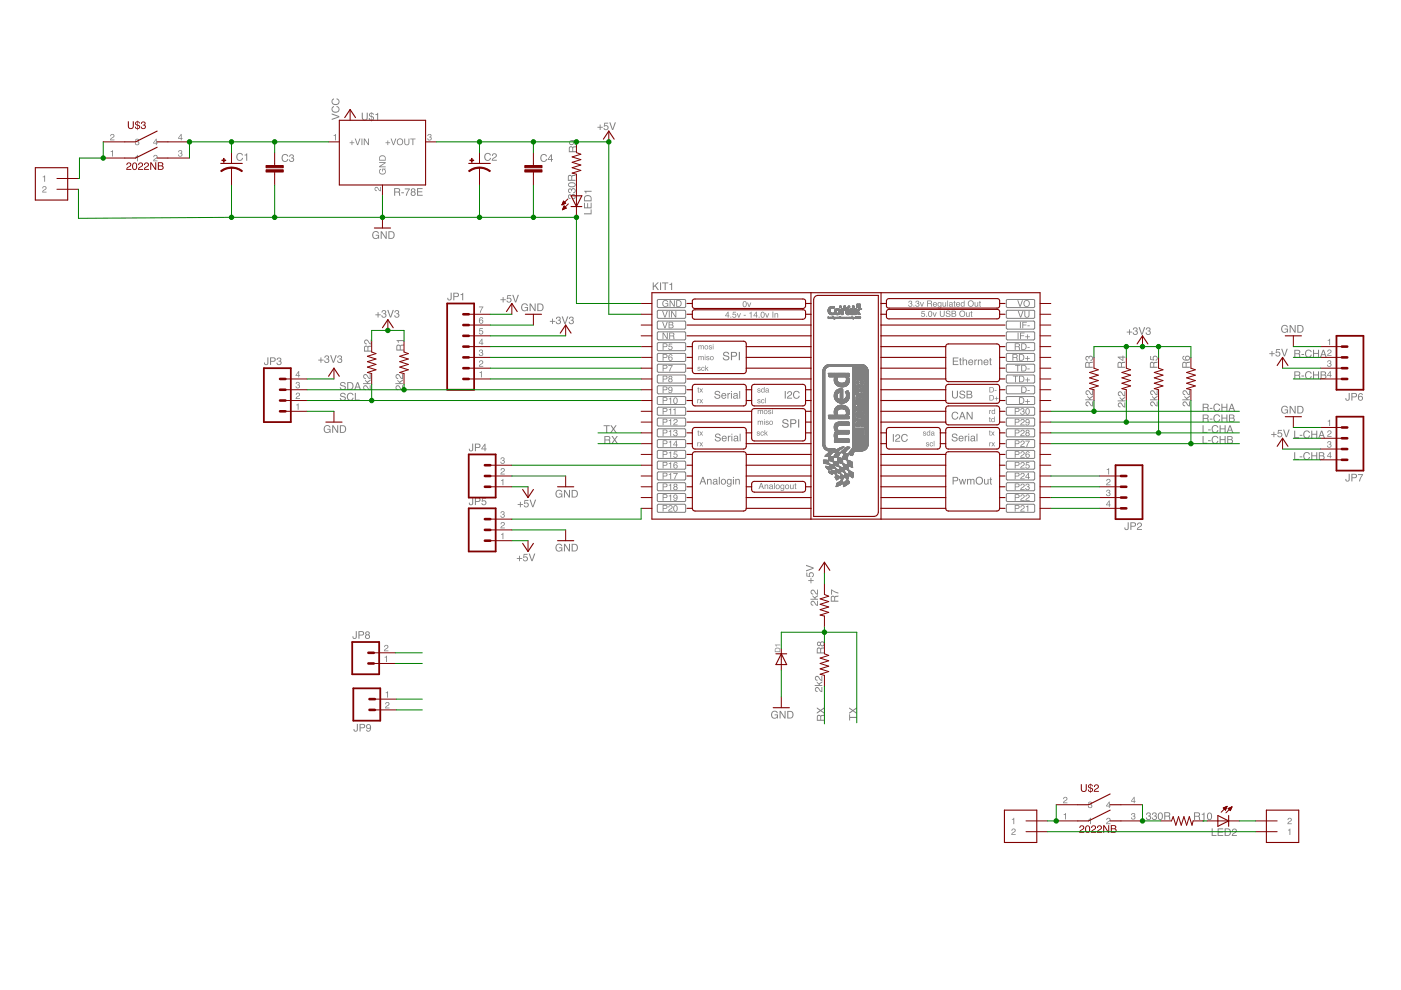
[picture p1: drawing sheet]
<svg xmlns="http://www.w3.org/2000/svg" width="297mm" height="210mm" viewBox="0 0 297 210" stroke-linecap="round" stroke-linejoin="round" font-family="sans-serif">
<g fill="#808080">
<path d="M110.7 64.5a.71 .71 0 0 1 1.2 .3h-.2a.61 .61 0 0 0-1 .1 .61 .61 0 0 0 .5 .9l.4-.1 .1-.4h-.5v-.2h.8v.9l-.2-.2a.81 .81 0 0 1-1.2-.1 .81 .81 0 0 1 .1-1.2zM112.3 64.4h.2l.9 1.3v-1.3h.2v1.6h-.3l-.8-1.3v1.3h-.2zM114.1 64.5v1.3h.4a.63 .63 0 0 0 .5-.6 .63 .63 0 0 0-.5-.7zM113.9 64.4h.7a.82 .82 0 0 1 .6 .8 .82 .82 0 0 1-.6 .8h-.7z"/>
<path d="M84 81.8a.92 .92 0 0 1 1.1 .7h.1v-.8h.2v1.1l-.5-.2a.61 .61 0 0 0-.8-.6v.4l.3 .1v.2a.54 .54 0 0 1-.5-.3 .54 .54 0 0 1 .1-.6zM84.3 80.5l.4 .4 .7-.4v.2l-.6 .4 .2 .1h.4v.2h-1.6v-.2h1l-.5-.5zM84 79.4a.92 .92 0 0 1 1.1 .7l.1 .1v-.9h.2v1.1l-.5-.2a.61 .61 0 0 0-.8-.6v.4l.3 .1v.2a.54 .54 0 0 1-.5-.3 .54 .54 0 0 1 .1-.6z"/>
<path d="M77.2 81.8a.92 .92 0 0 1 1.1 .7h.1v-.8h.2v1.1l-.5-.2a.61 .61 0 0 0-.8-.6l-.1 .4 .4 .1v.2a.54 .54 0 0 1-.6-.3 .54 .54 0 0 1 .2-.6zM77.4 80.5l.4 .4 .8-.4v.2l-.6 .4 .1 .1h.5v.2h-1.6v-.2h.9l-.5-.5zM77.2 79.4a.92 .92 0 0 1 1.1 .7l.1 .1v-.9h.2v1.1l-.5-.2a.61 .61 0 0 0-.8-.6l-.1 .4 .4 .1v.2a.54 .54 0 0 1-.6-.3 .54 .54 0 0 1 .2-.6z"/>
<path d="M68.8 90.4a.71 .71 0 0 1 1.3 .3h-.2a.61 .61 0 0 0-1.1 .1 .61 .61 0 0 0 .6 .8l.3-.1 .2-.4h-.5v-.2h.7v.9l-.2-.2a.81 .81 0 0 1-1.2-.1 .81 .81 0 0 1 .1-1.1zM70.4 90.2h.3l.8 1.3v-1.3h.2v1.6h-.2l-.9-1.3v1.3h-.2zM72.3 90.4v1.2h.4a.63 .63 0 0 0 .5-.6 .63 .63 0 0 0-.5-.6zM72.1 90.2h.6a.82 .82 0 0 1 .7 .8 .82 .82 0 0 1-.7 .8h-.6z"/>
<path d="M118 104.1a.71 .71 0 0 1 1.2 .3h-.2a.61 .61 0 0 0-1 .1 .61 .61 0 0 0 .5 .8l.4-.1 .1-.4h-.5v-.2h.7v.9l-.2-.2a.81 .81 0 0 1-1.1-.1 .81 .81 0 0 1 .1-1.1zM119.6 103.9h.2l.8 1.3v-1.3h.2v1.6h-.2l-.8-1.3v1.3h-.2zM121.4 104.1v1.2h.4a.63 .63 0 0 0 .5-.6 .63 .63 0 0 0-.5-.6zM121.2 103.9h.7a.82 .82 0 0 1 .6 .8 .82 .82 0 0 1-.6 .8h-.7z"/>
<path d="M118 115.5a.71 .71 0 0 1 1.2 .3h-.2a.61 .61 0 0 0-1 .1 .61 .61 0 0 0 .5 .9l.4-.2 .1-.4h-.5v-.1h.7v.8l-.2-.2a.81 .81 0 0 1-1.1 0 .81 .81 0 0 1 .1-1.2zM119.6 115.3h.2l.8 1.3v-1.3h.2v1.6h-.2l-.8-1.3v1.3h-.2zM121.4 115.5v1.2h.4a.63 .63 0 0 0 .5-.6 .63 .63 0 0 0-.5-.6zM121.2 115.3h.7a.82 .82 0 0 1 .6 .8 .82 .82 0 0 1-.6 .8h-.7z"/>
<path d="M230.3 85.2a.92 .92 0 0 1 1.1 .7l.1 .1v-.9h.2v1.1l-.5-.2a.61 .61 0 0 0-.8-.6v.4l.3 .1v.2a.54 .54 0 0 1-.5-.3 .54 .54 0 0 1 .1-.6zM230.5 83.9l.5 .5 .7-.5v.2l-.6 .4 .2 .2h.4v.2h-1.6v-.2h.9l-.5-.5zM230.3 82.9a.92 .92 0 0 1 1.1 .6l.1 .1v-.9h.2v1.1l-.5-.2a.61 .61 0 0 0-.8-.6v.4l.3 .2v.2a.54 .54 0 0 1-.5-.3 .54 .54 0 0 1 .1-.6z"/>
<path d="M237.1 85.5a.92 .92 0 0 1 1.2 .6l.1 .1v-.9h.2v1.1l-.5-.2a.61 .61 0 0 0-.8-.6l-.1 .4 .4 .2v.2a.54 .54 0 0 1-.6-.3 .54 .54 0 0 1 .1-.6zM237.4 84.1l.4 .5 .8-.5v.3l-.6 .3 .1 .2h.5v.2h-1.6v-.2h.9l-.5-.5zM237.1 83.1a.92 .92 0 0 1 1.2 .7h.1v-.8h.2v1l-.5-.1a.61 .61 0 0 0-.8-.6l-.1 .4 .4 .1v.2a.54 .54 0 0 1-.6-.3 .54 .54 0 0 1 .1-.6z"/>
<path d="M244 85.2a.92 .92 0 0 1 1.1 .7l.1 .1v-.9h.2v1.1l-.5-.2a.61 .61 0 0 0-.8-.6v.4l.3 .1v.2a.54 .54 0 0 1-.5-.3 .54 .54 0 0 1 .1-.6zM244.3 83.9l.4 .5 .7-.5v.2l-.6 .4 .2 .2h.4v.2h-1.6v-.2h1l-.5-.5zM244 82.9a.92 .92 0 0 1 1.1 .6l.1 .1v-.9h.2v1.1l-.5-.2a.61 .61 0 0 0-.8-.6v.4l.3 .2v.2a.54 .54 0 0 1-.5-.3 .54 .54 0 0 1 .1-.6z"/>
<path d="M250.9 85.2a.92 .92 0 0 1 1.1 .7l.1 .1v-.9h.2v1.1l-.5-.2a.61 .61 0 0 0-.8-.6l-.1 .4 .4 .1v.2a.54 .54 0 0 1-.6-.3 .54 .54 0 0 1 .2-.6zM251.1 83.9l.5 .5 .7-.5v.2l-.6 .4 .1 .2h.5v.2h-1.6v-.2h.9l-.5-.5zM250.9 82.9a.92 .92 0 0 1 1.1 .6l.1 .1v-.9h.2v1.1l-.5-.2a.61 .61 0 0 0-.8-.6l-.1 .4 .4 .2v.2a.54 .54 0 0 1-.6-.3 .54 .54 0 0 1 .2-.6z"/>
<path d="M67.9 75.8h.2v.5h.5v.1h-.5v.5h-.2v-.5h-.4v-.1h.4zM68.9 75.4a.45 .45 0 0 1 .7 0 .45 .45 0 0 1 0 .7 .52 .52 0 0 1-.2 .9 .52 .52 0 0 1-.7-.6h.2a.32 .32 0 0 0 .5 .4 .32 .32 0 0 0 0-.6h-.2v-.2a.26 .26 0 0 0 .4-.2 .26 .26 0 0 0-.3-.3l-.3 .2v.2h-.2zM70 75.3h.2l.5 1.4 .4-1.4h.3l-.6 1.6h-.2zM71.7 75.4a.45 .45 0 0 1 .7 0 .45 .45 0 0 1-.1 .7 .52 .52 0 0 1-.1 .9 .52 .52 0 0 1-.7-.6h.2a.32 .32 0 0 0 .4 .4 .32 .32 0 0 0 0-.6h-.2l.1-.2a.26 .26 0 0 0 .3-.2 .26 .26 0 0 0-.3-.3l-.2 .2-.1 .2h-.2z"/>
<path d="M80.1 66.2h.2v.5h.4v.1h-.4v.5h-.2v-.5h-.5v-.1h.5zM81.1 65.8a.45 .45 0 0 1 .6 0 .45 .45 0 0 1 0 .7 .52 .52 0 0 1-.1 .9 .52 .52 0 0 1-.8-.6h.3a.32 .32 0 0 0 .4 .4 .32 .32 0 0 0 0-.6h-.2v-.2a.26 .26 0 0 0 .4-.2 .26 .26 0 0 0-.3-.3l-.3 .2v.2h-.2zM82.1 65.7h.2l.5 1.4 .5-1.4h.2l-.6 1.6h-.2zM83.8 65.8a.45 .45 0 0 1 .7 0 .45 .45 0 0 1-.1 .7 .52 .52 0 0 1-.1 .9 .52 .52 0 0 1-.7-.6h.2a.32 .32 0 0 0 .5 .4 .32 .32 0 0 0 0-.6h-.3l.1-.2a.26 .26 0 0 0 .3-.2 .26 .26 0 0 0-.3-.3l-.2 .2-.1 .2h-.2z"/>
<path d="M117.1 67.6h.1v.4h.5v.2h-.5v.5h-.1v-.5h-.5v-.2h.5zM118.1 67.2a.45 .45 0 0 1 .6 0 .45 .45 0 0 1 0 .7 .52 .52 0 0 1-.1 .9 .52 .52 0 0 1-.8-.6h.2a.32 .32 0 0 0 .5 .4 .32 .32 0 0 0 0-.6h-.2v-.2a.26 .26 0 0 0 .4-.2 .26 .26 0 0 0-.3-.3l-.3 .1v.2h-.2zM119.1 67.1h.2l.5 1.4 .5-1.4h.2l-.6 1.6h-.2zM120.8 67.2a.45 .45 0 0 1 .7 0 .45 .45 0 0 1-.1 .7 .52 .52 0 0 1-.1 .9 .52 .52 0 0 1-.7-.6h.2a.32 .32 0 0 0 .4 .4 .32 .32 0 0 0 .1-.6h-.3l.1-.2a.26 .26 0 0 0 .3-.2 .26 .26 0 0 0-.3-.3l-.2 .1-.1 .2h-.2z"/>
<path d="M110.2 106.4h.2v.5h.5v.2h-.5v.4h-.2v-.4h-.4v-.2h.4zM111.2 106h.8v.2h-.6l-.1 .4a.54 .54 0 0 1 .8 .3 .54 .54 0 0 1-.4 .7 .54 .54 0 0 1-.7-.5h.2a.34 .34 0 0 0 .6 .2 .34 .34 0 0 0 0-.5 .34 .34 0 0 0-.5 .1l-.2-.1zM112.3 105.9h.2l.5 1.4 .4-1.4h.3l-.6 1.6h-.2z"/>
<path d="M110.1 117.8h.1v.5h.5v.2h-.5v.5h-.1v-.5h-.5v-.2h.5zM111 117.4h.9v.2h-.7l-.1 .5a.54 .54 0 0 1 .8 .2 .54 .54 0 0 1-.4 .8 .54 .54 0 0 1-.6-.5h.2a.34 .34 0 0 0 .5 .1 .34 .34 0 0 0 0-.5 .34 .34 0 0 0-.5 .1h-.2zM112.1 117.4h.2l.5 1.3 .5-1.3h.2l-.6 1.6h-.2z"/>
<path d="M106.6 63h.2v.5h.4v.1h-.4v.5h-.2v-.5h-.5v-.1h.5zM107.6 62.6h.8v.2h-.7l-.1 .4a.54 .54 0 0 1 .8 .3 .54 .54 0 0 1-.3 .7 .54 .54 0 0 1-.7-.5h.2a.34 .34 0 0 0 .5 .2 .34 .34 0 0 0 0-.5 .34 .34 0 0 0-.5 0h-.2zM108.6 62.5h.3l.4 1.4 .5-1.4h.2l-.6 1.6h-.2z"/>
<path d="M270 91.5h.2v.5h.5v.2h-.5v.5h-.2v-.5h-.5v-.2h.5zM271 91.1h.8v.2h-.7v.5a.54 .54 0 0 1 .7 .2 .54 .54 0 0 1-.3 .8 .54 .54 0 0 1-.7-.5h.2a.34 .34 0 0 0 .5 .2 .34 .34 0 0 0 .1-.6 .34 .34 0 0 0-.6 .1h-.1zM272 91.1h.3l.4 1.4 .5-1.4h.2l-.5 1.6h-.3z"/>
<path d="M269.6 74.4h.2v.5h.5v.2h-.5v.5h-.2v-.5h-.5v-.2h.5zM270.6 74h.8v.2h-.7v.4a.54 .54 0 0 1 .7 .3 .54 .54 0 0 1-.3 .7 .54 .54 0 0 1-.7-.4h.2a.34 .34 0 0 0 .5 .1 .34 .34 0 0 0 .1-.5 .34 .34 0 0 0-.6 .1h-.1zM271.6 74h.3l.4 1.3 .5-1.3h.2l-.6 1.6h-.2z"/>
<path d="M239.4 69.8h.2v.5h.4v.2h-.4v.5h-.2v-.5h-.5v-.2h.5zM240.4 69.5a.45 .45 0 0 1 .7 0 .45 .45 0 0 1-.1 .6 .52 .52 0 0 1-.1 .9 .52 .52 0 0 1-.7-.5h.2a.32 .32 0 0 0 .4 .3 .32 .32 0 0 0 0-.5h-.2v-.2a.26 .26 0 0 0 .4-.2 .26 .26 0 0 0-.3-.3l-.3 .1v.2h-.2zM241.4 69.4h.2l.5 1.3 .5-1.3h.2l-.6 1.6h-.2zM243.1 69.5a.45 .45 0 0 1 .7 0 .45 .45 0 0 1-.1 .6 .52 .52 0 0 1-.1 .9 .52 .52 0 0 1-.7-.5h.2a.32 .32 0 0 0 .5 .3 .32 .32 0 0 0 0-.5h-.3l.1-.2a.26 .26 0 0 0 .3-.2 .26 .26 0 0 0-.2-.3l-.3 .1-.1 .2h-.2z"/>
<path d="M271.8 69.1a.71 .71 0 0 1 1.3 .3h-.3a.61 .61 0 0 0-1 .1 .61 .61 0 0 0 .6 .9l.3-.1 .2-.4h-.5v-.2h.7v.8l-.2-.2a.81 .81 0 0 1-1.2 0 .81 .81 0 0 1 .1-1.2zM273.4 68.9h.3l.8 1.3v-1.3h.2v1.6h-.2l-.9-1.3v1.3h-.2zM275.3 69.1v1.2h.4a.63 .63 0 0 0 .5-.6 .63 .63 0 0 0-.5-.6zM275.1 68.9h.6a.82 .82 0 0 1 .7 .8 .82 .82 0 0 1-.7 .8h-.6z"/>
<path d="M271.8 86.2a.71 .71 0 0 1 1.3 .4h-.3a.61 .61 0 0 0-1 .1 .61 .61 0 0 0 .6 .8l.3-.1 .2-.4h-.5v-.2h.7v.9l-.2-.2a.81 .81 0 0 1-1.2-.1 .81 .81 0 0 1 .1-1.2zM273.4 86.1h.3l.8 1.3v-1.3h.2v1.6h-.2l-.9-1.3v1.3h-.2zM275.3 86.3v1.2h.4a.63 .63 0 0 0 .5-.6 .63 .63 0 0 0-.5-.6zM275.1 86.1h.6a.82 .82 0 0 1 .7 .8 .82 .82 0 0 1-.7 .8h-.6z"/>
<path d="M172 127.5a.92 .92 0 0 1 1.1 .7h.1v-.8h.2v1.1l-.5-.2a.61 .61 0 0 0-.8-.6v.4l.3 .1v.2a.54 .54 0 0 1-.5-.3 .54 .54 0 0 1 .1-.6zM172.3 126.2l.4 .4 .7-.4v.2l-.6 .4 .2 .2h.4v.1h-1.6v-.1h1l-.5-.5zM172 125.1a.92 .92 0 0 1 1.1 .7l.1 .1v-.9h.2v1.1l-.5-.2a.61 .61 0 0 0-.8-.6v.4l.3 .2v.2a.54 .54 0 0 1-.5-.4 .54 .54 0 0 1 .1-.6z"/>
<path d="M172.9 145.8a.92 .92 0 0 1 1.1 .7h.2v-.8h.1v1l-.4-.1a.61 .61 0 0 0-.9-.6v.4l.3 .1v.2a.54 .54 0 0 1-.5-.3 .54 .54 0 0 1 .1-.6zM173.2 144.5l.4 .4 .7-.4v.2l-.5 .4 .1 .1h.4v.2h-1.6v-.2h1l-.5-.5zM172.9 143.4a.92 .92 0 0 1 1.1 .7l.2 .1v-.9h.1v1.1l-.4-.2a.61 .61 0 0 0-.9-.6v.4l.3 .1v.2a.54 .54 0 0 1-.5-.3 .54 .54 0 0 1 .1-.6z"/>
<path d="M163.7 150.9a.71 .71 0 0 1 1.2 .3h-.2a.61 .61 0 0 0-1 .1 .61 .61 0 0 0 .5 .9l.4-.1 .1-.4h-.5v-.2h.7v.8l-.1-.2a.81 .81 0 0 1-1.2 0 .81 .81 0 0 1 .1-1.2zM165.3 150.7h.2l.9 1.3v-1.3h.2v1.6h-.3l-.8-1.3v1.3h-.2zM167.1 150.9v1.3h.4a.63 .63 0 0 0 .5-.7 .63 .63 0 0 0-.5-.6zM166.9 150.7h.7a.82 .82 0 0 1 .6 .8 .82 .82 0 0 1-.6 .8h-.7z"/>
<path d="M171.4 123h.4v-.5h.2v.5h.5v.2h-.5v.5h-.2v-.5h-.4zM171 121.4h.2v.7h.4a.54 .54 0 0 1 .2-.8 .54 .54 0 0 1 .8 .4 .54 .54 0 0 1-.5 .7v-.2a.34 .34 0 0 0 .2-.5 .34 .34 0 0 0-.6-.1 .34 .34 0 0 0 .1 .6v.1l-.8-.1zM170.9 119.8l1.6 .5v.3l-1.6 .6v-.3l1.4-.4-1.4-.5z"/>
<path d="M83.8 40.1v.5h.5a.28 .28 0 0 0 .3-.2 .28 .28 0 0 0-.3-.3zM83.6 39.9h.7a.44 .44 0 0 1 .5 .3 .44 .44 0 0 1-.2 .5l.3 .8h-.3v-.6l-.3-.1h-.5v.7h-.2zM85.1 40.8h.5v.2h-.5zM85.8 40h1.1l-.6 1.5h-.3l.1-.3 .6-1h-.9zM87.3 40.4a.3 .3 0 0 0 .6 0 .3 .3 0 0 0-.6 0zM87.3 41.1a.32 .32 0 0 0 .6 0 .32 .32 0 0 0-.6 0zM87.2 40.1a.45 .45 0 0 1 .7-.1 .45 .45 0 0 1 0 .7 .48 .48 0 0 1 .1 .7 .48 .48 0 0 1-.8 0 .48 .48 0 0 1 .1-.7l-.2-.3zM88.4 39.9h1.2v.2h-1v.5h.9v.2h-.9v.5h1v.2h-1.2z"/>
<path d="M127.1 26.4h.2v.5h.5v.2h-.5v.5h-.2v-.5h-.4v-.2h.4zM128.1 26h.8v.2h-.6l-.1 .4a.54 .54 0 0 1 .8 .3 .54 .54 0 0 1-.4 .7 .54 .54 0 0 1-.6-.4h.2a.34 .34 0 0 0 .5 .1 .34 .34 0 0 0 0-.5 .34 .34 0 0 0-.5 .1h-.2zM129.2 25.9h.2l.5 1.4 .4-1.4h.3l-.6 1.7h-.2z"/>
<path d="M79.1 49.2a.71 .71 0 0 1 1.3 .3h-.3a.61 .61 0 0 0-1 .1 .61 .61 0 0 0 .6 .9l.3-.1 .2-.4h-.5v-.2h.7v.8l-.2-.2a.81 .81 0 0 1-1.2 0 .81 .81 0 0 1 .1-1.2zM80.7 49h.3l.8 1.3v-1.3h.2v1.6h-.3l-.8-1.3v1.3h-.2zM82.6 49.2v1.3h.4a.63 .63 0 0 0 .5-.7 .63 .63 0 0 0-.5-.6zM82.3 49h.7a.82 .82 0 0 1 .7 .8 .82 .82 0 0 1-.7 .8h-.7z"/>
<path d="M70.3 24l1.6 .6v.3l-1.6 .5v-.2l1.4-.5-1.4-.4zM70.4 22.7l.4-.2v.2a.57 .57 0 0 0-.2 .9 .57 .57 0 0 0 .9 0 .49 .49 0 0 0 .3-.5 .49 .49 0 0 0-.4-.4v-.2a.77 .77 0 0 1 .5 1.1 .77 .77 0 0 1-1.2 .2l-.4-.4zM70.4 21.1l.4-.2v.2a.57 .57 0 0 0-.2 .8 .57 .57 0 0 0 .9 .1 .49 .49 0 0 0 .3-.5 .49 .49 0 0 0-.4-.4v-.2a.77 .77 0 0 1 .5 1.1 .77 .77 0 0 1-1.2 .2l-.4-.4z"/>
<path d="M120.5 41.3l.4-.1 .3 .2a.52 .52 0 0 1 .9 .1 .52 .52 0 0 1-.6 .7v-.2a.32 .32 0 0 0 .4-.4 .32 .32 0 0 0-.6 0v.2l-.2-.1a.26 .26 0 0 0-.2-.3 .26 .26 0 0 0-.3 .3l.1 .2 .3 .1v.2l-.5-.3zM120.5 40.1l.4-.2 .3 .2a.52 .52 0 0 1 .9 .2 .52 .52 0 0 1-.6 .7v-.2a.32 .32 0 0 0 .4-.5 .32 .32 0 0 0-.6 0v.3l-.2-.1a.26 .26 0 0 0-.2-.3 .26 .26 0 0 0-.3 .2l.1 .3h.3v.2l-.5-.3zM120.5 38.9a.95 .95 0 0 1 1.5 .3 .87 .87 0 0 1-.8 .5 .87 .87 0 0 1-.8-.5zM120.7 39a.64 .64 0 0 0 .4 .6 .64 .64 0 0 0 .7-.3 .56 .56 0 0 0-.3-.5 .56 .56 0 0 0-.6 .1zM120.7 37.3l-.1 .8h.5v-.7zM120.5 37.2l.5-.1 .2 .2 .8-.3v.3h-.6l-.1 .3v.5h.7v.2h-1.6z"/>
<path d="M243.2 172.3a.45 .45 0 0 1 .7 0 .45 .45 0 0 1-.1 .7 .52 .52 0 0 1-.1 .9 .52 .52 0 0 1-.7-.6h.2a.32 .32 0 0 0 .4 .4 .32 .32 0 0 0 0-.6h-.2v-.2a.26 .26 0 0 0 .4-.2 .26 .26 0 0 0-.3-.3l-.3 .2v.2h-.2zM244.4 172.3a.45 .45 0 0 1 .7 0 .45 .45 0 0 1-.1 .7 .52 .52 0 0 1-.1 .9 .52 .52 0 0 1-.7-.6h.2a.32 .32 0 0 0 .5 .4 .32 .32 0 0 0 0-.6h-.3l.1-.2a.26 .26 0 0 0 .3-.2 .26 .26 0 0 0-.2-.3l-.3 .2-.1 .2h-.2zM245.7 172.4a.67 .67 0 0 1 .8 .2 .67 .67 0 0 1 0 .8 .55 .55 0 0 1-.7 .4 .55 .55 0 0 1-.3-.7zM245.9 172.5a.87 .87 0 0 0 .1 1.2 .76 .76 0 0 0 0-1.3zM247.1 172.4v.5h.5a.28 .28 0 0 0 .3-.2 .28 .28 0 0 0-.3-.3zM246.8 172.2h.8a.44 .44 0 0 1 .5 .3 .44 .44 0 0 1-.2 .5l.3 .8h-.3l-.1-.6-.2-.1h-.5v.7h-.3z"/>
</g>
<g fill="none" stroke="#808080" stroke-width=".21">
<path d="M139.4 63.6l5.8-.1 .2 .2v1.3l-.3 .2h-5.5l-.2-.2zM139.4 72.7h5.8l.2 .2v1.2l-.3 .3h-5.5l-.2-.3zM139.4 75h5.8l.2 .1v1.3l-.3 .2h-5.5l-.2-.2zM139.5 65.8h5.7l.2 .2v1.3l-.3 .2h-5.5l-.2-.2v-1.3zM139.5 68.1h5.7l.2 .2v1.3l-.3 .2h-5.5l-.2-.2v-1.3zM139.5 70.4h5.7l.2 .2v1.2l-.3 .3h-5.5l-.2-.3v-1.2zM139.5 77.2h5.7l.2 .2v1.3l-.3 .2h-5.5l-.2-.2v-1.3zM139.5 79.5h5.7l.2 .2v1.3l-.3 .2h-5.5l-.2-.2v-1.3zM213.4 63.6l5.8-.1 .2 .2v1.3l-.3 .2h-5.5l-.2-.2zM213.4 65.9l5.8-.1 .2 .2v1.3l-.3 .2h-5.5l-.2-.2zM213.4 68.2l5.8-.1 .2 .2v1.3l-.3 .2h-5.5l-.2-.2zM213.4 72.7h5.8l.2 .2v1.2l-.3 .3h-5.5l-.2-.3z"/>
<path d="M213.4 75h5.8l.2 .1v1.3l-.3 .2h-5.5l-.2-.2zM213.4 77.3l5.8-.1 .2 .2v1.3l-.3 .2h-5.5l-.2-.2zM213.4 79.6l5.8-.1 .2 .2v1.3l-.3 .2h-5.5l-.2-.2zM213.5 70.4h5.7l.2 .2v1.2l-.3 .3h-5.5l-.2-.3v-1.2zM139.4 84.2l5.8-.1 .2 .2v1.3l-.3 .2-5.6-.1-.1-.1zM139.4 86.5l.2-.2h5.5l.3 .3v1.2l-.3 .3-5.6-.1-.1-.2zM139.4 95.6l.2-.1h5.5l.3 .2v1.3l-.3 .2h-5.6l-.1-.2zM139.4 97.9l.2-.1h5.5l.3 .2v1.3l-.3 .2h-5.6l-.1-.2zM139.5 81.8h5.7l.2 .2v1.3l-.3 .2h-5.5l-.2-.2v-1.3zM139.5 88.7l5.6-.1 .3 .3v1.2l-.3 .2h-5.6l-.1-.2v-1.2zM139.5 91l5.6-.1 .3 .2v1.3l-.3 .2h-5.6l-.1-.2v-1.3zM139.5 93.2h5.6l.3 .2v1.3l-.3 .2h-5.6l-.1-.2v-1.3z"/>
<path d="M213.4 84.2l5.8-.1 .2 .2v1.3l-.3 .2-5.6-.1-.1-.1zM213.4 86.5l.2-.2h5.5l.3 .3v1.2l-.3 .3-5.6-.1-.1-.2zM213.4 88.8l.2-.2h5.5l.3 .3v1.2l-.3 .2h-5.6l-.1-.2zM213.4 91l.2-.1h5.5l.3 .2v1.3l-.3 .2h-5.6l-.1-.2zM213.4 95.6l.2-.1h5.5l.3 .2v1.3l-.3 .2h-5.6l-.1-.2zM213.4 97.9l.2-.1h5.5l.3 .2v1.3l-.3 .2h-5.6l-.1-.2zM213.5 81.8h5.7l.2 .2v1.3l-.3 .2h-5.5l-.2-.2v-1.3zM213.5 93.2h5.6l.3 .2v1.3l-.3 .2h-5.6l-.1-.2v-1.3zM139.4 107l.2-.1h5.5l.3 .2v1.3l-.3 .2h-5.6l-.1-.2zM139.5 100.1h5.6l.3 .2v1.2l-.3 .3-5.6-.1-.1-.2v-1.2zM139.5 102.4l5.6-.1 .3 .3v1.2l-.3 .3-5.6-.1-.1-.2v-1.2zM139.5 104.7l5.6-.1 .3 .3v1.2l-.3 .2h-5.6l-.1-.2v-1.2z"/>
<path d="M213.4 100.2l.2-.1h5.5l.3 .2v1.2l-.3 .3-5.6-.1-.1-.2zM213.4 102.5l.2-.2h5.5l.3 .3v1.2l-.3 .3-5.6-.1-.1-.2zM213.4 107l.2-.1h5.5l.3 .2v1.3l-.3 .2h-5.6l-.1-.2zM213.5 104.7l5.6-.1 .3 .3v1.2l-.3 .2h-5.6l-.1-.2v-1.2z"/>
</g>
<g fill="#808080">
<path d="M148.1 73.2l.6 .1a.28 .28 0 0 1 .3-.1 .28 .28 0 0 1 .2 .3v.6h-.1v-.7l-.2-.1-.2 .2v.6h-.1v-.7l-.2-.1-.2 .8h-.1zM149.5 73.6a.3 .3 0 0 0 .6 0 .3 .3 0 0 0-.6 0zM149.4 73.7a.43 .43 0 0 1 .8 0 .43 .43 0 0 1-.8 0zM150.4 73.3l.4-.1 .1 .2-.4-.1v.2a.32 .32 0 0 1 .5 .4 .31 .31 0 0 1-.5 .2l-.2-.3 .1 .1a.2 .2 0 0 0 .2 .1 .2 .2 0 0 0 .2-.2l-.1-.1a.31 .31 0 0 1-.3-.1 .31 .31 0 0 1 0-.3zM151.1 73.2h.2v.9h-.2zM151.1 72.9h.2v.2h-.2z"/>
<path d="M148.1 75.5l.6 .1a.28 .28 0 0 1 .3-.1 .28 .28 0 0 1 .2 .3v.6h-.1v-.7l-.2-.1-.2 .1v.7h-.1v-.7l-.2-.1-.2 .8h-.1zM149.4 75.5h.2v.9h-.2zM149.4 75.2h.2v.2h-.2zM149.8 75.6l.4-.1 .2 .2-.4-.1v.2a.31 .31 0 0 1 .4 .4 .31 .31 0 0 1-.5 .2l-.2-.3h.2a.2 .2 0 0 0 .2 .2 .2 .2 0 0 0 .2-.2l-.1-.1a.31 .31 0 0 1-.4-.1 .31 .31 0 0 1 0-.3zM150.7 75.9a.29 .29 0 0 0 .5 0 .29 .29 0 0 0-.5 0zM150.5 75.9a.45 .45 0 0 1 .9 0 .45 .45 0 0 1-.9 0z"/>
<path d="M148 77.8h.4l.1 .2-.4-.1v.2a.31 .31 0 0 1 .5 .3 .31 .31 0 0 1-.5 .2l-.2-.2h.1a.2 .2 0 0 0 .2 .2 .2 .2 0 0 0 .2-.2l-.1-.1a.31 .31 0 0 1-.3-.1 .31 .31 0 0 1 0-.4zM148.8 77.9l.4-.1 .2 .3h-.2a.24 .24 0 0 0-.3-.1 .24 .24 0 0 0 0 .4 .24 .24 0 0 0 .3-.1h.2a.41 .41 0 0 1-.7 .3 .41 .41 0 0 1 .1-.7zM149.5 77.5h.2v.7l.5-.4-.3 .3 .3 .5h-.2l-.2-.4-.1 .4h-.2z"/>
<path d="M153.5 74.7a.69 .69 0 0 1 1.1 .4h-.2a.41 .41 0 0 0-.5-.3 .41 .41 0 0 0-.3 .4v.1a.76 .76 0 0 1 1 .9 .75 .75 0 0 1-.8 .2 .75 .75 0 0 1-.6-.6h.3a.46 .46 0 0 0 .4 .4 .46 .46 0 0 0 .5-.4l-.1-.1a.87 .87 0 0 1-1-.7zM155 74.6h.8a.51 .51 0 0 1 .5 .5 .51 .51 0 0 1-.5 .5h-.6v.8h-.2zM155.2 74.8v.6h.5a.31 .31 0 0 0 .3-.3 .31 .31 0 0 0-.3-.3zM156.6 74.6h.3v1.8h-.3z"/>
<path d="M148 82.1l.2 .3-.1 .1 .1 .7-.2-.1v-.6h-.1zM148.3 82.4h.2l.2 .3 .2-.3h.1l-.2 .4 .3 .4h-.2l-.2-.3-.2 .3h-.2l.3-.4z"/>
<path d="M147.9 84.7l.1 .1 .3-.2-.3 .3v.6h-.1zM148.3 84.7h.2l.2 .2 .2-.2h.2l-.3 .4 .3 .4h-.2l-.2-.3-.2 .3h-.2l.3-.4z"/>
<path d="M151.7 83a.63 .63 0 0 1 1 .4h-.2a.37 .37 0 0 0-.4-.3 .37 .37 0 0 0-.4 .3l.1 .1a.69 .69 0 0 1 .9 .9 .69 .69 0 0 1-.8 .2 .69 .69 0 0 1-.4-.6h.2a.4 .4 0 0 0 .4 .4 .4 .4 0 0 0 .3-.5 .76 .76 0 0 1-.9-.7zM153.1 83.5a.54 .54 0 0 1 .6-.1 .54 .54 0 0 1 .3 .6h-.9a.33 .33 0 0 0 .3 .4 .33 .33 0 0 0 .4-.3h.2a.59 .59 0 0 1-.9 .3 .59 .59 0 0 1 0-.9zM153.2 83.6l-.1 .2h.7l-.2-.3zM154.2 83.3h.2v.2l.4-.2v.2l-.3 .2-.1 .8h-.2zM155 83.3h.2v1.2h-.2zM155 82.9h.2v.2h-.2zM155.7 84.1l-.1 .1a.27 .27 0 0 0 .4 .1 .27 .27 0 0 0 .1-.3zM155.6 83.4l.5-.1 .3 .2 .1 1-.3-.1a.39 .39 0 0 1-.7 .1 .39 .39 0 0 1 .3-.7l.4-.1a.27 .27 0 0 0-.2-.2 .27 .27 0 0 0-.3 .2h-.2zM156.7 82.9h.2v1.6h-.2z"/>
<path d="M160.7 82.4h.4l.1 .1h-.4v.2a.31 .31 0 0 1 .5 .3 .31 .31 0 0 1-.5 .2l-.2-.3 .1 .1a.2 .2 0 0 0 .2 .1 .2 .2 0 0 0 .2-.2h-.1a.31 .31 0 0 1-.3-.1 .31 .31 0 0 1 0-.4zM161.4 82.8a.3 .3 0 0 0 .6 0 .3 .3 0 0 0-.6 0zM161.5 82.5l.2-.1 .3 .1v-.5h.1v1.2l-.1-.1a.4 .4 0 0 1-.6 0 .4 .4 0 0 1 .1-.6zM162.4 82.9v.1a.2 .2 0 0 0 .3 .1 .2 .2 0 0 0 .1-.3zM162.4 82.4l.6 .1 .1 .7-.3-.1a.28 .28 0 0 1-.4 .1 .28 .28 0 0 1 .1-.5h.3v-.2l-.5 .1z"/>
<path d="M160.7 84.7h.4l.1 .1h-.4v.2a.31 .31 0 0 1 .5 .3 .31 .31 0 0 1-.5 .2l-.2-.3 .1 .1a.2 .2 0 0 0 .2 .1 .2 .2 0 0 0 .2-.2h-.1a.31 .31 0 0 1-.3-.1 .31 .31 0 0 1 0-.4zM161.5 84.8l.4-.2 .2 .3h-.2a.24 .24 0 0 0-.3 0 .24 .24 0 0 0 0 .3 .24 .24 0 0 0 .3 0h.2a.41 .41 0 0 1-.7 .2 .41 .41 0 0 1 .1-.6zM162.2 84.3h.2v1.2h-.2z"/>
<path d="M166.4 82.9h.2v1.6h-.2zM167.1 83a.54 .54 0 0 1 .8 .3 .54 .54 0 0 1-.5 .7l-.3 .3h.8v.2h-1l.1-.5a.61 .61 0 0 0 .6-.8h-.4l-.1 .3h-.2zM168.3 83.1a.7 .7 0 0 1 .7-.2 .7 .7 0 0 1 .5 .5h-.2a.57 .57 0 0 0-.8-.2 .57 .57 0 0 0-.1 .9 .49 .49 0 0 0 .5 .3 .49 .49 0 0 0 .4-.5h.3a.77 .77 0 0 1-1.1 .6 .77 .77 0 0 1-.3-1.2z"/>
<path d="M148 91.3l.2 .2-.1 .1 .1 .7h-.2v-.7h-.1zM148.3 91.5h.2l.2 .3 .2-.3h.1l-.2 .4 .3 .4h-.2l-.2-.3-.2 .3h-.2l.3-.4z"/>
<path d="M147.9 93.8l.1 .1 .3-.1-.3 .3v.5h-.1zM148.3 93.8h.2l.2 .3 .2-.3h.2l-.3 .4 .3 .4h-.2l-.2-.3-.2 .3h-.2l.3-.4z"/>
<path d="M151.7 92.1a.63 .63 0 0 1 1.1 .3h-.2a.37 .37 0 0 0-.4-.3 .37 .37 0 0 0-.4 .4h.1a.69 .69 0 0 1 .8 .9 .69 .69 0 0 1-.7 .2 .69 .69 0 0 1-.5-.6h.2a.4 .4 0 0 0 .5 .4 .4 .4 0 0 0 .3-.4 .76 .76 0 0 1-.9-.8zM153.2 92.5a.54 .54 0 0 1 .6-.1 .54 .54 0 0 1 .3 .6h-.9a.33 .33 0 0 0 .3 .4 .33 .33 0 0 0 .4-.2h.2a.59 .59 0 0 1-.9 .3 .59 .59 0 0 1 0-1zM153.3 92.6l-.1 .3h.7l-.2-.3zM154.3 92.4h.2v.2l.4-.2v.2l-.4 .2v.8h-.2zM155.1 92.4h.2v1.2h-.2zM155.1 92h.2v.2h-.2zM155.7 93.2v.1a.27 .27 0 0 0 .4 .1 .27 .27 0 0 0 .1-.4zM155.7 92.4h.5l.3 .1 .1 1.1-.3-.2a.39 .39 0 0 1-.7 .1 .39 .39 0 0 1 .3-.6l.4-.1a.27 .27 0 0 0-.3-.3 .27 .27 0 0 0-.2 .3h-.2zM156.8 92h.2v1.6h-.2z"/>
<path d="M160.7 86.9l.6 .2a.28 .28 0 0 1 .3-.2 .28 .28 0 0 1 .2 .3v.6h-.2v-.7l-.1-.1-.2 .2v.6h-.2v-.7h-.2l-.1 .7h-.1zM162.1 87.3a.3 .3 0 0 0 .6 0 .3 .3 0 0 0-.6 0zM161.9 87.4a.45 .45 0 0 1 .9 0 .45 .45 0 0 1-.9 0zM162.9 87l.4-.1 .2 .2-.4-.1v.3a.31 .31 0 0 1 .4 .3 .31 .31 0 0 1-.5 .2l-.2-.3 .2 .1a.2 .2 0 0 0 .2 .1 .2 .2 0 0 0 .2-.2l-.1-.1a.31 .31 0 0 1-.3-.1 .31 .31 0 0 1-.1-.3zM163.7 86.9h.1v.9h-.1zM163.7 86.6h.1v.2h-.1z"/>
<path d="M160.7 89.2l.6 .1a.28 .28 0 0 1 .3-.1 .28 .28 0 0 1 .2 .3v.6h-.2v-.7l-.1-.1-.2 .2v.6h-.2v-.7l-.2-.1-.1 .8h-.1zM162 89.2h.1v.9h-.1zM162 88.9h.1v.2h-.1zM162.4 89.3l.4-.1 .2 .2-.4-.1v.2a.31 .31 0 0 1 .4 .4 .31 .31 0 0 1-.5 .2l-.2-.3 .1 .1a.2 .2 0 0 0 .3 .1 .2 .2 0 0 0 .1-.2v-.1a.31 .31 0 0 1-.4-.1 .31 .31 0 0 1 0-.3zM163.2 89.6a.3 .3 0 0 0 .6 0 .3 .3 0 0 0-.6 0zM163.1 89.7a.45 .45 0 0 1 .9 0 .45 .45 0 0 1-.9 0z"/>
<path d="M160.5 91.6l.4-.1 .2 .2-.4-.1v.2a.31 .31 0 0 1 .4 .4 .31 .31 0 0 1-.5 .2l-.2-.3h.2a.2 .2 0 0 0 .2 .2 .2 .2 0 0 0 .2-.2l-.1-.1a.31 .31 0 0 1-.3-.1 .31 .31 0 0 1-.1-.3zM161.3 91.6l.4-.1 .3 .3h-.2a.24 .24 0 0 0-.3-.1 .24 .24 0 0 0 0 .4 .24 .24 0 0 0 .3 0h.2a.41 .41 0 0 1-.7 .2 .41 .41 0 0 1 0-.7zM162.1 91.2h.1v.7l.6-.4-.4 .3 .4 .5h-.2l-.3-.4-.1 .4h-.1z"/>
<path d="M166 89a.69 .69 0 0 1 1.2 .4h-.3a.41 .41 0 0 0-.4-.3 .41 .41 0 0 0-.4 .4h.1a.76 .76 0 0 1 .9 1 .75 .75 0 0 1-.8 .2 .75 .75 0 0 1-.5-.6h.2a.46 .46 0 0 0 .5 .4 .46 .46 0 0 0 .5-.4l-.1-.1a.87 .87 0 0 1-1-.8zM167.5 88.9h.8a.51 .51 0 0 1 .6 .5 .51 .51 0 0 1-.6 .5h-.5v.8h-.3zM167.8 89.1v.6h.5a.31 .31 0 0 0 .3-.3 .31 .31 0 0 0-.3-.3zM169.2 88.9h.3v1.8h-.3z"/>
<path d="M209.8 91.3l.3 .2-.2 .1 .2 .7h-.3v-.7h-.1zM210.1 91.5h.2l.2 .3 .2-.3h.2l-.3 .4 .3 .4h-.2l-.2-.3-.2 .3h-.2l.3-.4z"/>
<path d="M209.8 93.8l.1 .1 .3-.1-.3 .3v.5h-.1zM210.2 93.8h.2l.2 .3 .2-.3h.2l-.3 .4 .3 .4h-.2l-.2-.3-.2 .3h-.2l.3-.4z"/>
<path d="M202 92.1a.63 .63 0 0 1 1 .3h-.2a.37 .37 0 0 0-.4-.3 .37 .37 0 0 0-.4 .4h.1a.69 .69 0 0 1 .9 .9 .69 .69 0 0 1-.8 .2 .69 .69 0 0 1-.4-.6h.2a.4 .4 0 0 0 .4 .4 .4 .4 0 0 0 .3-.4 .76 .76 0 0 1-.8-.8zM203.4 92.5a.54 .54 0 0 1 .6-.1 .54 .54 0 0 1 .3 .6h-.9a.33 .33 0 0 0 .3 .4 .33 .33 0 0 0 .4-.2h.2a.59 .59 0 0 1-.9 .3 .59 .59 0 0 1 0-1zM203.5 92.6l-.1 .3h.7l-.2-.3zM204.5 92.4h.2v.2l.4-.2v.2l-.3 .2-.1 .8h-.2zM205.3 92.4h.2v1.2h-.2zM205.3 92h.2v.2h-.2zM206 93.2l-.1 .1a.27 .27 0 0 0 .4 .1 .27 .27 0 0 0 .1-.4zM205.9 92.4h.5l.3 .1 .1 1.1-.3-.2a.39 .39 0 0 1-.6 .1 .39 .39 0 0 1 .2-.6l.4-.1a.27 .27 0 0 0-.2-.3 .27 .27 0 0 0-.3 .3h-.2zM207 92h.2v1.6h-.2z"/>
<path d="M195.8 91.6l.4-.1 .1 .2-.4-.1v.2a.32 .32 0 0 1 .5 .4 .31 .31 0 0 1-.5 .2l-.2-.3h.1a.2 .2 0 0 0 .2 .2 .2 .2 0 0 0 .2-.2l-.1-.1a.31 .31 0 0 1-.3-.1 .31 .31 0 0 1 0-.3zM196.5 91.9a.3 .3 0 0 0 .6 0 .3 .3 0 0 0-.6 0zM196.6 91.6l.2-.1 .3 .1v-.4h.1v1.1l-.1-.1a.4 .4 0 0 1-.6 0 .4 .4 0 0 1 .1-.6zM197.5 92.1a.2 .2 0 0 0 .3 .1 .2 .2 0 0 0 .1-.3zM197.5 91.5l.6 .1 .1 .8-.2-.2a.28 .28 0 0 1-.5 .1 .28 .28 0 0 1 .1-.4l.3-.1v-.1l-.5 .1z"/>
<path d="M196.4 93.8h.4l.2 .2-.4-.1v.2a.31 .31 0 0 1 .4 .3 .31 .31 0 0 1-.5 .2l-.2-.2h.2a.2 .2 0 0 0 .2 .2 .2 .2 0 0 0 .1-.2v-.1a.31 .31 0 0 1-.4-.1 .31 .31 0 0 1 0-.4zM197.2 93.9l.4-.1 .2 .3h-.1a.24 .24 0 0 0-.4-.1 .24 .24 0 0 0 0 .4 .24 .24 0 0 0 .4-.1h.1a.41 .41 0 0 1-.6 .3 .41 .41 0 0 1 0-.7zM198 93.5h.1v1.1h-.1z"/>
<path d="M189.3 92h.2v1.7h-.2zM190 92.2a.54 .54 0 0 1 .8 .2 .54 .54 0 0 1-.5 .7l-.3 .4h.9v.2h-1.1l.2-.5a.61 .61 0 0 0 .6-.9h-.4l-.2 .3h-.2zM191.2 92.2a.7 .7 0 0 1 .7-.2 .7 .7 0 0 1 .6 .5h-.3a.57 .57 0 0 0-.8-.2 .57 .57 0 0 0-.1 .9 .49 .49 0 0 0 .6 .3 .49 .49 0 0 0 .4-.4h.2a.77 .77 0 0 1-1.1 .5 .77 .77 0 0 1-.3-1.2z"/>
<path d="M149 101.4l-.2 .7h.5zM148.9 101.1h.3l.5 1.6h-.2l-.2-.5h-.6l-.2 .5h-.2zM149.9 101.5h.2v.2a.42 .42 0 0 1 .5-.2 .42 .42 0 0 1 .3 .5v.7h-.2v-.7a.29 .29 0 0 0-.4-.3 .29 .29 0 0 0-.2 .4v.6h-.2zM151.3 102.3v.1a.27 .27 0 0 0 .4 .2 .27 .27 0 0 0 .1-.4zM151.3 101.6l.5-.1 .3 .2 .1 1-.3-.1a.39 .39 0 0 1-.7 .1 .39 .39 0 0 1 .3-.6l.4-.1a.27 .27 0 0 0-.3-.3 .27 .27 0 0 0-.3 .2h-.1zM152.4 101.1h.2v1.6h-.2zM153.1 101.8a.39 .39 0 0 0 0 .7 .39 .39 0 0 0 .6-.2l-.2-.6zM152.8 102.1a.6 .6 0 0 1 1.2 0 .6 .6 0 0 1-1.2 0zM154.2 101.7l.4-.2 .3 .2v-.1h.2v1a.51 .51 0 0 1-.4 .6 .51 .51 0 0 1-.6-.3l.7 .1 .1-.4a.56 .56 0 0 1-.8-.1 .56 .56 0 0 1 .1-.8zM154.4 101.8a.39 .39 0 0 0-.1 .5 .39 .39 0 0 0 .6 .1l-.1-.6zM155.4 101.6h.2v1.1h-.2zM155.4 101.1h.2v.2h-.2zM155.9 101.5h.2v.2a.42 .42 0 0 1 .5-.2 .42 .42 0 0 1 .3 .5v.7h-.2v-.7a.29 .29 0 0 0-.4-.3 .29 .29 0 0 0-.2 .4v.6h-.2z"/>
<path d="M161.4 102.6l-.2 .6h.4zM161.3 102.4h.2l.5 1.3h-.2l-.2-.4h-.5l-.1 .4h-.2zM162.1 102.7l.2 .2a.33 .33 0 0 1 .3-.2 .33 .33 0 0 1 .3 .4v.6h-.2v-.7l-.2-.1-.2 .1v.7h-.2zM163.2 103.4a.22 .22 0 0 0 .3 .2 .22 .22 0 0 0 .1-.4zM163.2 102.8l.6 .1 .2 .8-.3-.1a.31 .31 0 0 1-.5 .1 .32 .32 0 0 1 .2-.6h.3a.21 .21 0 0 0-.2-.3 .21 .21 0 0 0-.2 .2h-.2zM164.1 102.4h.2v1.3h-.2zM164.6 103.2a.32 .32 0 0 0 .6 0 .32 .32 0 0 0-.6 0zM164.4 103.2a.5 .5 0 0 1 1 0 .5 .5 0 0 1-1 0zM165.6 102.9l.7-.1v.8a.41 .41 0 0 1-.3 .5 .41 .41 0 0 1-.5-.3 .36 .36 0 0 0 .4 .1 .36 .36 0 0 0 .2-.3 .45 .45 0 0 1-.6-.1 .45 .45 0 0 1 .1-.6zM165.7 102.9a.35 .35 0 0 0-.1 .5 .35 .35 0 0 0 .6 0 .35 .35 0 0 0-.2-.5zM166.6 103.2a.32 .32 0 0 0 .6 0 .32 .32 0 0 0-.6 0zM166.4 103.2a.5 .5 0 0 1 1 0 .5 .5 0 0 1-1 0zM167.5 102.7h.2v.7l.2 .2 .2-.2v-.7h.2v1l-.2-.2a.33 .33 0 0 1-.3 .2 .33 .33 0 0 1-.3-.3zM168.5 102.5l.4 .2-.2 .2v.6l.2 .2-.3-.1-.1-.7h-.1z"/>
<path d="M202 101.1h.7a.46 .46 0 0 1 .5 .5 .46 .46 0 0 1-.5 .4h-.5v.7h-.2zM202.2 101.3v.6h.4a.28 .28 0 0 0 .4-.3 .28 .28 0 0 0-.4-.3zM203.3 101.5h.2l.2 1 .3-1h.2l.2 1 .3-1h.2l-.4 1.2h-.2l-.2-.9-.3 .9h-.2zM205 101.5h.2v.2a.38 .38 0 0 1 .7 0 .39 .39 0 0 1 .4-.2 .39 .39 0 0 1 .3 .4v.8h-.2v-.9l-.2-.1-.3 .2v.8h-.2v-.9l-.3-.1-.1 .2-.1 .8h-.2zM206.8 101.9a.85 .85 0 0 1 1.7 0 .85 .85 0 0 1-1.7 0zM207.1 101.9a.62 .62 0 0 0 1.2 0 .62 .62 0 0 0-1.2 0zM208.6 101.5h.2l.1 .9 .2 .2 .3-.2v-.9h.2v1.2h-.2v-.2a.41 .41 0 0 1-.5 .2 .41 .41 0 0 1-.3-.4zM209.9 101.2h.2v.3h.2v.2h-.2v.8l.2 .2-.3-.1-.1-.9h-.1z"/>
<path d="M209.8 86.9l.1 .2 .3-.2-.3 .3v.6h-.1zM210.3 87.3a.3 .3 0 0 0 .6 0 .3 .3 0 0 0-.6 0zM210.3 87.1l.3-.2 .2 .1v-.4h.2v1.2l-.2-.1a.4 .4 0 0 1-.6 0 .4 .4 0 0 1 .1-.6z"/>
<path d="M209.8 88.4l.3 .3-.2 .1 .2 .7-.3-.1v-.6h-.1zM210.2 89.1a.3 .3 0 0 0 .6 0 .3 .3 0 0 0-.6 0zM210.2 88.8l.3-.2 .3 .2v-.5h.1v1.2l-.1-.1a.4 .4 0 0 1-.6 0 .4 .4 0 0 1 0-.6z"/>
<path d="M201.9 87.5a.7 .7 0 0 1 .7-.2 .7 .7 0 0 1 .6 .5h-.3a.57 .57 0 0 0-.8-.2 .57 .57 0 0 0-.1 .9 .49 .49 0 0 0 .6 .3 .49 .49 0 0 0 .4-.5h.2a.77 .77 0 0 1-1.1 .6 .77 .77 0 0 1-.3-1.2zM204 87.6l-.2 .7h.5zM203.9 87.3h.3l.5 1.6h-.2l-.2-.4h-.6l-.2 .4h-.2zM204.9 87.3h.3l.8 1.3v-1.3h.2v1.6h-.2l-.9-1.3v1.3h-.2z"/>
<path d="M209.9 82.2v.9h.4a.48 .48 0 0 0 .2-.7 .48 .48 0 0 0-.6-.2zM209.8 82.1h.4a.59 .59 0 0 1 .5 .5 .59 .59 0 0 1-.5 .6h-.4zM210.9 82.7h.4v.1h-.4z"/>
<path d="M209.9 83.9v.9h.4a.48 .48 0 0 0 .2-.6 .48 .48 0 0 0-.6-.3zM209.8 83.8h.4a.59 .59 0 0 1 .5 .5 .59 .59 0 0 1-.5 .6h-.4zM211.2 84.1h.2v.3h.3v.2h-.3v.3h-.2v-.3h-.3v-.2h.3z"/>
<path d="M201.8 82.8h.3v1a.42 .42 0 0 0 .4 .5 .42 .42 0 0 0 .4-.5v-1h.2v.9a.64 .64 0 0 1-.6 .8 .64 .64 0 0 1-.7-.8zM203.6 82.9a.63 .63 0 0 1 1 .4h-.2a.37 .37 0 0 0-.4-.3 .37 .37 0 0 0-.3 .4 .69 .69 0 0 1 .9 .9 .69 .69 0 0 1-.7 .2 .69 .69 0 0 1-.5-.6h.2a.4 .4 0 0 0 .4 .4 .4 .4 0 0 0 .4-.4 .76 .76 0 0 1-.9-.8zM205.1 83v.5h.4a.26 .26 0 0 0 .4-.2 .26 .26 0 0 0-.4-.3zM205.1 83.7v.6l.8-.1-.1-.5zM204.9 82.8h.7a.4 .4 0 0 1 .5 .3 .4 .4 0 0 1-.2 .5 .45 .45 0 0 1 .3 .5 .45 .45 0 0 1-.6 .4h-.7z"/>
<path d="M202 75.8h1.2v.2h-1v.5h.9v.2h-.9v.5h1v.2h-1.2zM203.5 75.9h.2v.3h.2v.2h-.2v.8l.2 .2-.4-.1v-.9h-.2zM204.1 75.8h.2v.6a.41 .41 0 0 1 .5-.2 .41 .41 0 0 1 .2 .5v.7h-.2v-.8l-.2-.2-.3 .2v.8h-.2zM205.4 76.4a.54 .54 0 0 1 .7-.1 .54 .54 0 0 1 .2 .6h-.8a.33 .33 0 0 0 .2 .4 .33 .33 0 0 0 .4-.3h.2a.59 .59 0 0 1-.9 .3 .59 .59 0 0 1 0-.9zM205.6 76.5l-.1 .2h.6l-.1-.3zM206.6 76.2h.2v.2l.4-.2v.2l-.4 .2v.8h-.2zM207.3 76.2h.2v.2a.42 .42 0 0 1 .5-.2 .42 .42 0 0 1 .3 .5v.7h-.2v-.7a.29 .29 0 0 0-.4-.3 .29 .29 0 0 0-.2 .4v.6h-.2zM208.7 76.4a.54 .54 0 0 1 .6-.1 .54 .54 0 0 1 .3 .6h-.9a.33 .33 0 0 0 .3 .4 .33 .33 0 0 0 .4-.3h.2a.59 .59 0 0 1-.9 .3 .59 .59 0 0 1 0-.9zM208.8 76.5l-.1 .2h.7l-.2-.3zM209.9 75.9h.2v.3h.2v.2h-.2v.8l.2 .2-.4-.1v-.9h-.2z"/>
<path d="M157.6 64a.51 .51 0 0 1 .7 0 .51 .51 0 0 1 0 .7 .45 .45 0 0 1-.6 .4 .45 .45 0 0 1-.3-.6zM157.8 64a.54 .54 0 0 0-.2 .6 .54 .54 0 0 0 .4 .4 .53 .53 0 0 0 .2-.6 .53 .53 0 0 0-.4-.4zM158.4 64.2h.2l.2 .7 .3-.7h.2l-.4 .9h-.2z"/>
<path d="M154.3 66.3l-.4 .6h.4zM154.3 66.1h.2v.8h.1v.1h-.1v.3h-.2v-.3h-.6zM154.9 67.2h.1v.1h-.1zM155.4 66.1h.7v.2h-.6v.3a.44 .44 0 0 1 .6 .2 .44 .44 0 0 1-.3 .6 .44 .44 0 0 1-.5-.4h.1a.27 .27 0 0 0 .4 .2 .27 .27 0 0 0 .1-.5 .27 .27 0 0 0-.5 .1h-.1zM156.2 66.4h.2l.2 .8 .3-.8h.2l-.4 .9h-.1zM157.7 66.8h.4v.1h-.4zM158.9 66.3l.4-.2v1.2h-.1v-.8h-.3zM160.3 66.3l-.4 .6h.4zM160.3 66.1h.2v.8h.1v.1h-.1v.3h-.2v-.3h-.6zM160.9 67.2h.1v.1h-.1zM161.4 66.2a.51 .51 0 0 1 .7 .1 .51 .51 0 0 1 0 .7 .45 .45 0 0 1-.5 .4 .45 .45 0 0 1-.3-.7zM161.6 66.3a.54 .54 0 0 0-.2 .5 .54 .54 0 0 0 .4 .4 .53 .53 0 0 0 .2-.5 .53 .53 0 0 0-.4-.4zM162.2 66.4h.2l.2 .8 .3-.8h.2l-.4 .9h-.1zM163.8 66.1h.2v1.2h-.2zM164.2 66.4l.2 .1a.33 .33 0 0 1 .4-.1 .33 .33 0 0 1 .2 .3v.6h-.2v-.6l-.2-.2-.2 .2v.6h-.2z"/>
<path d="M192.7 63.9l.3-.2a.32 .32 0 0 1 .4 .2 .32 .32 0 0 1-.2 .4 .42 .42 0 0 1-.1 .8 .42 .42 0 0 1-.5-.5h.1a.25 .25 0 0 0 .4 .3 .25 .25 0 0 0 0-.5h-.2l.1-.1a.2 .2 0 0 0 .2-.2 .2 .2 0 0 0-.2-.2l-.2 .3h-.2zM193.7 64.8h.2v.2h-.2zM194.2 63.9l.3-.2a.32 .32 0 0 1 .4 .2 .32 .32 0 0 1-.2 .4 .42 .42 0 0 1-.1 .8 .42 .42 0 0 1-.5-.5h.1a.25 .25 0 0 0 .4 .3 .25 .25 0 0 0 0-.5h-.2l.1-.1a.2 .2 0 0 0 .2-.2 .2 .2 0 0 0-.2-.2l-.2 .3h-.2zM195 64.1h.2l.3 .7 .2-.7h.2l-.4 .9h-.1zM196.8 63.9v.4h.4a.22 .22 0 0 0 .2-.2 .22 .22 0 0 0-.2-.2zM196.6 63.7h.6a.35 .35 0 0 1 .4 .2 .35 .35 0 0 1-.2 .5l.3 .6h-.3v-.5h-.2h-.4v.5h-.2zM197.9 64.2a.43 .43 0 0 1 .5-.1 .43 .43 0 0 1 .2 .5h-.6a.27 .27 0 0 0 .2 .3 .27 .27 0 0 0 .3-.2h.1v.1a.47 .47 0 0 1-.7 .1 .47 .47 0 0 1 0-.7zM198 64.3v.2h.5l-.2-.3zM198.9 64.2l.7-.1v.8a.41 .41 0 0 1-.3 .5 .41 .41 0 0 1-.5-.3 .36 .36 0 0 0 .4 .1 .36 .36 0 0 0 .2-.3 .45 .45 0 0 1-.6-.1 .45 .45 0 0 1 .1-.6zM199.1 64.2a.35 .35 0 0 0-.2 .6 .35 .35 0 0 0 .6-.1 .35 .35 0 0 0-.2-.5zM199.8 64.1h.2v.7l.2 .1 .2-.2v-.6h.2v.9l-.2-.1a.33 .33 0 0 1-.3 .1 .33 .33 0 0 1-.3-.3zM200.8 63.7h.2v1.3h-.2zM201.4 64.7v.1a.22 .22 0 0 0 .3 .1 .22 .22 0 0 0 0-.3zM201.4 64.1l.6 .1 .1 .8-.3-.1a.31 .31 0 0 1-.5 .1 .31 .31 0 0 1 .2-.5l.3-.1a.21 .21 0 0 0-.2-.2 .21 .21 0 0 0-.2 .2h-.2zM202.3 63.8l.3 .3-.2 .1v.6l.2 .2-.3-.1v-.7h-.2zM202.8 64.2a.43 .43 0 0 1 .5-.1 .43 .43 0 0 1 .2 .5h-.6a.27 .27 0 0 0 .2 .3 .27 .27 0 0 0 .3-.2h.1v.1a.47 .47 0 0 1-.7 .1 .47 .47 0 0 1 0-.7zM202.9 64.3v.2h.5l-.1-.3zM203.7 64.5a.35 .35 0 0 0 .7 0 .35 .35 0 0 0-.7 0zM203.8 64.2l.3-.1 .3 .1v-.5h.1v1.3l-.1-.1a.45 .45 0 0 1-.7 0 .45 .45 0 0 1 .1-.7zM205.2 64.4a.67 .67 0 0 1 1.3 0 .67 .67 0 0 1-1.3 0zM205.4 64.3a.5 .5 0 0 0 1 0 .5 .5 0 0 0-1 0zM206.6 64.1h.2v.7l.2 .1 .2-.2v-.6h.2v.9l-.2-.1a.33 .33 0 0 1-.3 .1 .33 .33 0 0 1-.3-.3zM207.7 63.8l.3 .3-.2 .1v.6l.2 .2-.3-.1v-.7h-.2z"/>
<path d="M195.4 65.9h.7v.2h-.6v.3a.44 .44 0 0 1 .6 .2 .44 .44 0 0 1-.3 .6 .44 .44 0 0 1-.5-.4h.1a.27 .27 0 0 0 .5 .2 .27 .27 0 0 0 0-.4 .27 .27 0 0 0-.4 0h-.2zM196.4 67h.2v.2h-.2zM196.9 66a.51 .51 0 0 1 .7 .1 .51 .51 0 0 1 0 .7 .45 .45 0 0 1-.5 .4 .45 .45 0 0 1-.3-.6zM197.1 66.1a.54 .54 0 0 0-.2 .5 .54 .54 0 0 0 .4 .4 .53 .53 0 0 0 .2-.5 .53 .53 0 0 0-.4-.4zM197.7 66.2h.2l.3 .8 .2-.8h.2l-.4 1h-.1zM199.3 65.9h.1v.8a.33 .33 0 0 0 .4 .4 .33 .33 0 0 0 .3-.4v-.8h.2v.7a.52 .52 0 0 1-.5 .6 .52 .52 0 0 1-.5-.6zM200.7 66l.5-.1 .3 .2v.2h-.2a.3 .3 0 0 0-.3-.3 .3 .3 0 0 0-.3 .3l.1 .1a.51 .51 0 0 1 .6 .1 .51 .51 0 0 1 0 .6l-.4 .1a.45 .45 0 0 1-.5-.4h.2a.34 .34 0 0 0 .3 .3 .34 .34 0 0 0 .3-.4 .54 .54 0 0 1-.5-.2 .54 .54 0 0 1-.1-.5zM201.9 66v.4h.3a.21 .21 0 0 0 .3-.2 .21 .21 0 0 0-.3-.2zM201.9 66.6v.4l.6-.1-.1-.3zM201.8 65.9l.8 .1 .1 .3-.2 .2 .2 .3-.2 .3-.7 .1zM203.4 66.5a.67 .67 0 0 1 1.3 0 .67 .67 0 0 1-1.3 0zM203.6 66.5a.5 .5 0 0 0 1 0 .5 .5 0 0 0-1 0zM204.8 66.2h.2v.7l.2 .2 .2-.2v-.7h.2v1l-.2-.2a.33 .33 0 0 1-.3 .2 .33 .33 0 0 1-.3-.3zM205.9 66l.3 .2-.2 .2v.6l.2 .2-.3-.1v-.7h-.2z"/>
<path d="M138.4 59.9h.2v.8l.8-.8h.3l-.7 .6 .7 1h-.3l-.5-.8-.3 .2v.6h-.2zM139.9 59.9h.3v1.6h-.3zM140.4 59.9h1.3v.2h-.6v1.4h-.2v-1.4h-.5zM141.9 60.2l.6-.3v1.6h-.2v-1.1h-.4z"/>
</g>
<g fill="#808080" stroke="#808080" stroke-width=".21">
<path d="M176.8 67.6h.2z"/>
<path d="M176.9 67.5l.1 .1z"/>
<path d="M176 67.5h.1z"/>
<path d="M176.2 67.5h.2z"/>
<path d="M176.8 67.5h.2z"/>
<path d="M177.1 67.5h.1z"/>
<path d="M178.5 67.5h.1z"/>
<path d="M178.8 67.5h.1z"/>
<path d="M179 67.5h.2z"/>
<path d="M179.3 67.5h.1z"/>
<path d="M179.5 67.5h.1z"/>
<path d="M179.8 67.5h.1z"/>
<path d="M180.2 67.5h.2z"/>
<path d="M180.6 67.5h.2z"/>
<path d="M177.1 67.5h.2z"/>
<path d="M177.6 67.5h.2z"/>
<path d="M179.7 67.5h.2z"/>
<path d="M176.8 67.4h.2z"/>
<path d="M176.2 67.4h.2z"/>
<path d="M177.1 67.4h.2z"/>
<path d="M179 67.4h.2z"/>
<path d="M181.3 67.4h.3z"/>
<path d="M177.9 67.3l.2 .1z"/>
<path d="M181.7 67.3l.1 .1z"/>
<path d="M177.9 67.3l.3 .1z"/>
<path d="M176 67.3h.1z"/>
<path d="M176.2 67.3h.2z"/>
<path d="M176.8 67.3h.2z"/>
<path d="M177.1 67.3h.1z"/>
<path d="M177.3 67.3h.2z"/>
<path d="M177.6 67.3h.2z"/>
<path d="M178.3 67.3h.1z"/>
<path d="M178.5 67.3h.1z"/>
<path d="M178.8 67.3h.1z"/>
<path d="M179 67.3h.2z"/>
<path d="M179.3 67.3h.1z"/>
<path d="M179.5 67.3h.1z"/>
<path d="M179.7 67.3h.2z"/>
<path d="M180.1 67.3h.1z"/>
<path d="M180.2 67.3h.2z"/>
<path d="M180.6 67.3h.2z"/>
<path d="M176.9 67.3h.1z"/>
<path d="M177.6 67.3h.1z"/>
<path d="M179.8 67.3h.1z"/>
<path d="M180.3 67.3h.1z"/>
<path d="M182 67.2l.1 .1z"/>
<path d="M182.2 67.2l.2 .1z"/>
<path d="M181.4 67.2h.1z"/>
<path d="M182 67.2h.1z"/>
<path d="M182.2 67.2h.2z"/>
<path d="M177.9 67.1l.3 .1z"/>
<path d="M181.7 67.1l.1 .1z"/>
<path d="M178 67.1l.1 .1z"/>
<path d="M176.3 66.7h.4z"/>
<path d="M177.4 66.7h.3z"/>
<path d="M179.7 66.7h.2z"/>
<path d="M180.6 66.7h.1z"/>
<path d="M176.2 66.7h.6z"/>
<path d="M177.3 66.7h.5z"/>
<path d="M178.3 66.7h.4z"/>
<path d="M179.6 66.7h.4z"/>
<path d="M180.4 66.7h.5z"/>
<path d="M176.1 66.7h.8z"/>
<path d="M178.4 66.7h.3z"/>
<path d="M179.5 66.7h.5z"/>
<path d="M180.4 66.7h.6z"/>
<path d="M181.2 66.7h.3z"/>
<path d="M181.9 66.7h.5z"/>
<path d="M176 66.6l.9 .1z"/>
<path d="M177.2 66.6l.7 .1z"/>
<path d="M178.4 66.6l.3 .1z"/>
<path d="M179.6 66.6l.4 .1z"/>
<path d="M180.3 66.6l.8 .1z"/>
<path d="M181.2 66.6l.3 .1z"/>
<path d="M181.9 66.6l.5 .1z"/>
<path d="M176 66.6h.9z"/>
<path d="M177.2 66.6h.7z"/>
<path d="M178.4 66.6h.3z"/>
<path d="M179.5 66.6h.5z"/>
<path d="M180.3 66.6h.8z"/>
<path d="M181.2 66.6h.4z"/>
<path d="M181.9 66.6h.4z"/>
<path d="M175.9 66.6h1z"/>
<path d="M177.1 66.6h.8z"/>
<path d="M180.2 66.6h.9z"/>
<path d="M181.9 66.6h.5z"/>
<path d="M175.9 66.5l1 .1z"/>
<path d="M177.1 66.5l.9 .1z"/>
<path d="M178.4 66.5l.3 .1z"/>
<path d="M179.4 66.5l.6 .1z"/>
<path d="M180.2 66.5l.9 .1z"/>
<path d="M181.2 66.5l.4 .1z"/>
<path d="M181.9 66.5l.4 .1z"/>
<path d="M175.9 66.5h1z"/>
<path d="M177.1 66.5h.9z"/>
<path d="M178.4 66.5h.3z"/>
<path d="M179.4 66.5h.6z"/>
<path d="M180.1 66.5h1z"/>
<path d="M181.2 66.5h.4z"/>
<path d="M181.9 66.5h.4z"/>
<path d="M175.8 66.5h1.1z"/>
<path d="M177.1 66.5h1z"/>
<path d="M181.3 66.5h.3z"/>
<path d="M177 66.5h1.1z"/>
<path d="M181.4 66.5h.2z"/>
<path d="M175.8 66.4l1 .1z"/>
<path d="M177 66.4l1.1 .1z"/>
<path d="M178.4 66.4l.3 .1z"/>
<path d="M179.4 66.4l.6 .1z"/>
<path d="M180.1 66.4l1 .1z"/>
<path d="M181.3 66.4l.4 .1z"/>
<path d="M181.9 66.4l.3 .1z"/>
<path d="M175.7 66.4l1.1 .1z"/>
<path d="M177 66.4l.5 .1z"/>
<path d="M177.6 66.4l.5 .1z"/>
<path d="M180.1 66.4l.5 .1z"/>
<path d="M180.9 66.4l.1 .1z"/>
<path d="M181.8 66.4l.4 .1z"/>
<path d="M175.7 66.4h1.1z"/>
<path d="M177 66.4h.4z"/>
<path d="M177.7 66.4h.4z"/>
<path d="M178.4 66.4h.3z"/>
<path d="M179.4 66.4h.4z"/>
<path d="M180.1 66.4h.4z"/>
<path d="M181.3 66.4h.4z"/>
<path d="M181.8 66.4h.4z"/>
<path d="M175.7 66.4h.7z"/>
<path d="M176.7 66.4h.2z"/>
<path d="M180 66.4h.5z"/>
<path d="M175.7 66.4h.6z"/>
<path d="M179.4 66.4h.3z"/>
<path d="M180.1 66.4h.3z"/>
<path d="M175.7 66.3l.5 .1z"/>
<path d="M177 66.3l.4 .1z"/>
<path d="M177.7 66.3l.5 .1z"/>
<path d="M178.4 66.3l.3 .1z"/>
<path d="M179.4 66.3l.3 .1z"/>
<path d="M180 66.3l.4 .1z"/>
<path d="M181.4 66.3l.3 .1z"/>
<path d="M181.8 66.3l.4 .1z"/>
<path d="M175.7 66.3h.5z"/>
<path d="M176.9 66.3h.5z"/>
<path d="M177.7 66.3h.5z"/>
<path d="M178.4 66.3h.3z"/>
<path d="M179.4 66.3h.3z"/>
<path d="M180 66.3h.4z"/>
<path d="M181.4 66.3h.3z"/>
<path d="M181.8 66.3h.4z"/>
<path d="M177 66.3h.3z"/>
<path d="M177.8 66.3h.4z"/>
<path d="M181.8 66.3h.3z"/>
<path d="M175.7 66.3h.4z"/>
<path d="M175.7 66.2l.4 .1z"/>
<path d="M176.9 66.2l.4 .1z"/>
<path d="M177.8 66.2l.4 .1z"/>
<path d="M178.4 66.2l.3 .1z"/>
<path d="M179.4 66.2l.3 .1z"/>
<path d="M180 66.2l.4 .1z"/>
<path d="M181.4 66.2l.7 .1z"/>
<path d="M175.6 66.2l.5 .1z"/>
<path d="M175.6 66.2h.5z"/>
<path d="M176.9 66.2h.4z"/>
<path d="M177.8 66.2h.4z"/>
<path d="M178.4 66.2h.3z"/>
<path d="M179.4 66.2h.3z"/>
<path d="M180 66.2h.4z"/>
<path d="M181.5 66.2h.6z"/>
<path d="M175.6 66.2h.4z"/>
<path d="M180 66.2h1.1z"/>
<path d="M175.6 66.1l.4 .1z"/>
<path d="M176.9 66.1l.4 .1z"/>
<path d="M177.8 66.1l.4 .1z"/>
<path d="M178.4 66.1l.3 .1z"/>
<path d="M179.4 66.1l.3 .1z"/>
<path d="M180 66.1l1.1 .1z"/>
<path d="M181.5 66.1l.6 .1z"/>
<path d="M181.6 66.1l.4 .1z"/>
<path d="M175.6 66.1h.4z"/>
<path d="M176.9 66.1h.4z"/>
<path d="M177.8 66.1h.4z"/>
<path d="M178.4 66.1h.3z"/>
<path d="M179.4 66.1h.3z"/>
<path d="M180 66.1h1.1z"/>
<path d="M181.5 66.1h.5z"/>
<path d="M175.6 66l.4 .1z"/>
<path d="M176.9 66l.4 .1z"/>
<path d="M177.8 66l.4 .1z"/>
<path d="M178.4 66l.3 .1z"/>
<path d="M179.4 66l.3 .1z"/>
<path d="M180 66l1.1 .1z"/>
<path d="M181.5 66l.5 .1z"/>
<path d="M175.6 66h.4z"/>
<path d="M176.9 66h.4z"/>
<path d="M177.8 66h.4z"/>
<path d="M178.4 66h.3z"/>
<path d="M179.4 66h.3z"/>
<path d="M180 66h1.1z"/>
<path d="M181.5 66h.5z"/>
<path d="M181.5 66h.6z"/>
<path d="M175.6 65.9l.4 .1z"/>
<path d="M176.9 65.9l.4 .1z"/>
<path d="M177.8 65.9l.4 .1z"/>
<path d="M178.4 65.9l.3 .1z"/>
<path d="M179.4 65.9l.3 .1z"/>
<path d="M180 65.9l1.1 .1z"/>
<path d="M181.5 65.9l.6 .1z"/>
<path d="M178.3 65.9l.5 .1z"/>
<path d="M180 65.9l.4 .1z"/>
<path d="M180.8 65.9l.3 .1z"/>
<path d="M181.4 65.9l.7 .1z"/>
<path d="M175.6 65.9h.4z"/>
<path d="M177 65.9h.3z"/>
<path d="M177.8 65.9h.4z"/>
<path d="M178.3 65.9h.5z"/>
<path d="M179.4 65.9h.3z"/>
<path d="M180 65.9h.4z"/>
<path d="M180.8 65.9h.3z"/>
<path d="M181.5 65.9h.6z"/>
<path d="M178.4 65.9h.4z"/>
<path d="M181.4 65.9h.7z"/>
<path d="M175.6 65.8l.4 .1z"/>
<path d="M177 65.8l.3 .1z"/>
<path d="M177.8 65.8l.4 .1z"/>
<path d="M178.3 65.8l.5 .1z"/>
<path d="M179.4 65.8l.3 .1z"/>
<path d="M180 65.8l.4 .1z"/>
<path d="M180.8 65.8l.3 .1z"/>
<path d="M181.4 65.8l.4 .1z"/>
<path d="M181.8 65.8l.3 .1z"/>
<path d="M176.9 65.8l.5 .1z"/>
<path d="M177.7 65.8l.5 .1z"/>
<path d="M178.4 65.8l.4 .1z"/>
<path d="M175.6 65.8h.4z"/>
<path d="M177 65.8h.4z"/>
<path d="M177.7 65.8h.5z"/>
<path d="M178.4 65.8h.5z"/>
<path d="M179.4 65.8h.3z"/>
<path d="M180 65.8h.4z"/>
<path d="M180.8 65.8h.3z"/>
<path d="M181.4 65.8h.4z"/>
<path d="M181.8 65.8h.3z"/>
<path d="M178.3 65.8h.7z"/>
<path d="M180.1 65.8h.3z"/>
<path d="M181.4 65.8h.3z"/>
<path d="M181.8 65.8h.4z"/>
<path d="M177.7 65.8h.4z"/>
<path d="M178.3 65.8h.8z"/>
<path d="M181.3 65.8h.4z"/>
<path d="M175.6 65.7l.4 .1z"/>
<path d="M177 65.7l.4 .1z"/>
<path d="M177.7 65.7l.4 .1z"/>
<path d="M178.3 65.7l.8 .1z"/>
<path d="M179.4 65.7l.3 .1z"/>
<path d="M180.1 65.7l.3 .1z"/>
<path d="M180.8 65.7l.3 .1z"/>
<path d="M181.3 65.7l.4 .1z"/>
<path d="M181.8 65.7l.4 .1z"/>
<path d="M175.6 65.7h.4z"/>
<path d="M177 65.7h.5z"/>
<path d="M177.6 65.7h.5z"/>
<path d="M178.3 65.7h.8z"/>
<path d="M179.2 65.7h.8z"/>
<path d="M180.1 65.7h.3z"/>
<path d="M180.7 65.7h.4z"/>
<path d="M181.3 65.7h.4z"/>
<path d="M181.9 65.7h.3z"/>
<path d="M177 65.7h1.1z"/>
<path d="M180.1 65.7h.4z"/>
<path d="M180.1 65.7h.2z"/>
<path d="M180.3 65.7h.3z"/>
<path d="M180.6 65.7h.5z"/>
<path d="M181.9 65.7h.4z"/>
<path d="M175.6 65.6l.4 .1z"/>
<path d="M177.1 65.6l1 .1z"/>
<path d="M178.3 65.6l.4 .1z"/>
<path d="M178.7 65.6l.4 .1z"/>
<path d="M179.2 65.6l.8 .1z"/>
<path d="M180.1 65.6l1 .1z"/>
<path d="M181.3 65.6l.4 .1z"/>
<path d="M181.9 65.6l.4 .1z"/>
<path d="M180.2 65.6l.9 .1z"/>
<path d="M181.2 65.6l.5 .1z"/>
<path d="M175.6 65.6h.4z"/>
<path d="M177.1 65.6h.9z"/>
<path d="M178.3 65.6h.4z"/>
<path d="M178.7 65.6h.4z"/>
<path d="M179.2 65.6h.8z"/>
<path d="M180.2 65.6h.8z"/>
<path d="M181.3 65.6h.3z"/>
<path d="M181.9 65.6h.4z"/>
<path d="M181.2 65.6h.4z"/>
<path d="M177.2 65.6h.8z"/>
<path d="M178.8 65.6h.3z"/>
<path d="M180.3 65.6h.7z"/>
<path d="M175.6 65.5l.4 .1z"/>
<path d="M177.2 65.5l.7 .1z"/>
<path d="M178.3 65.5l.4 .1z"/>
<path d="M178.8 65.5l.3 .1z"/>
<path d="M179.2 65.5l.8 .1z"/>
<path d="M180.3 65.5l.7 .1z"/>
<path d="M181.2 65.5l.4 .1z"/>
<path d="M181.9 65.5l.4 .1z"/>
<path d="M180.3 65.5l.6 .1z"/>
<path d="M182 65.5l.4 .1z"/>
<path d="M175.6 65.5h.5z"/>
<path d="M177.3 65.5h.6z"/>
<path d="M178.3 65.5h.4z"/>
<path d="M178.8 65.5h.3z"/>
<path d="M179.2 65.5h.8z"/>
<path d="M180.4 65.5h.5z"/>
<path d="M181.1 65.5h.5z"/>
<path d="M182 65.5h.4z"/>
<path d="M175.6 65.4l.5 .1z"/>
<path d="M177.3 65.4l.5 .1z"/>
<path d="M178.3 65.4l.4 .1z"/>
<path d="M178.9 65.4l.2 .1z"/>
<path d="M179.2 65.4l.1 .1z"/>
<path d="M179.3 65.4l.7 .1z"/>
<path d="M180.4 65.4l.4 .1z"/>
<path d="M181.2 65.4l.3 .1z"/>
<path d="M182 65.4l.4 .1z"/>
<path d="M175.7 65.4l.4 .1z"/>
<path d="M177.4 65.4l.3 .1z"/>
<path d="M179.4 65.4l.3 .1z"/>
<path d="M180.5 65.4l.2 .1z"/>
<path d="M175.7 65.4h.4z"/>
<path d="M179.4 65.4h.3z"/>
<path d="M175.7 65.4h.5z"/>
<path d="M175.7 65.3l.5 .1z"/>
<path d="M179.4 65.3l.3 .1z"/>
<path d="M175.7 65.3l.6 .1z"/>
<path d="M175.7 65.3h.6z"/>
<path d="M176.7 65.3h.2z"/>
<path d="M179.4 65.3h.3z"/>
<path d="M175.7 65.3h.7z"/>
<path d="M176.6 65.3h.2z"/>
<path d="M175.8 65.3h1z"/>
<path d="M175.8 65.2l1.1 .1z"/>
<path d="M179.4 65.2l.3 .1z"/>
<path d="M175.9 65.2h1z"/>
<path d="M179.5 65.2h.2z"/>
<path d="M178 65.2h.4z"/>
<path d="M178.9 65.2h.4z"/>
<path d="M179.6 65.2h.1z"/>
<path d="M179.9 65.2h.2z"/>
<path d="M180.7 65.2h.4z"/>
<path d="M181.7 65.2h.3z"/>
<path d="M182.1 65.2h.3z"/>
<path d="M175.9 65.1l1 .1z"/>
<path d="M178 65.1l.4 .1z"/>
<path d="M178.9 65.1l.4 .1z"/>
<path d="M179.9 65.1l.2 .1z"/>
<path d="M180.7 65.1l.4 .1z"/>
<path d="M181.7 65.1l.3 .1z"/>
<path d="M182.1 65.1l.3 .1z"/>
<path d="M179.8 65.1l.4 .1z"/>
<path d="M176 65.1h.9z"/>
<path d="M178 65.1h.4z"/>
<path d="M178.9 65.1h.4z"/>
<path d="M179.9 65.1h.2z"/>
<path d="M180.7 65.1h.4z"/>
<path d="M181.7 65.1h.3z"/>
<path d="M182.1 65.1h.3z"/>
<path d="M176 65l.9 .1z"/>
<path d="M178 65l.4 .1z"/>
<path d="M178.9 65l.4 .1z"/>
<path d="M179.9 65l.2 .1z"/>
<path d="M180.7 65l.4 .1z"/>
<path d="M181.7 65l.3 .1z"/>
<path d="M182.1 65l.3 .1z"/>
<path d="M176.1 65l.8 .1z"/>
<path d="M179.8 65l.4 .1z"/>
<path d="M176.2 65h.6z"/>
<path d="M178 65h.4z"/>
<path d="M178.9 65h.4z"/>
<path d="M179.9 65h.2z"/>
<path d="M180.7 65h.4z"/>
<path d="M181.7 65h.3z"/>
<path d="M182.1 65h.3z"/>
<path d="M176.3 65h.4z"/>
<path d="M178 64.9l.4 .1z"/>
<path d="M178.9 64.9l.4 .1z"/>
<path d="M179.9 64.9l.2 .1z"/>
<path d="M180.7 64.9l.4 .1z"/>
<path d="M181.7 64.9l.3 .1z"/>
<path d="M182.1 64.9l.3 .1z"/>
<path d="M178 64.9h.4z"/>
<path d="M178.9 64.9h.4z"/>
<path d="M179.9 64.9h.2z"/>
<path d="M180.7 64.9h.4z"/>
<path d="M181.7 64.9h.3z"/>
<path d="M182.1 64.9h.3z"/>
<path d="M178.9 64.9h.3z"/>
<path d="M180.8 64.9h.3z"/>
<path d="M181.7 64.8h.3z"/>
<path d="M182.1 64.8h.3z"/>
<path d="M181.7 64.7l.3 .1z"/>
<path d="M182.1 64.7l.3 .1z"/>
<path d="M181.7 64.7h.3z"/>
<path d="M182.1 64.7h.3z"/>
<path d="M181.7 64.6l.3 .1z"/>
<path d="M182.1 64.6l.3 .1z"/>
<path d="M181.7 64.6h.3z"/>
<path d="M182.1 64.6h.3z"/>
<path d="M181.7 64.5l.3 .1z"/>
<path d="M182.1 64.5l.3 .1z"/>
<path d="M181.7 64.5h.3z"/>
<path d="M182.1 64.5h.3z"/>
<path d="M184 78.6l.1 15.7z"/>
<path d="M184 78.4v16.1z"/>
<path d="M184 78.4v16.2z"/>
<path d="M184 78.3v16.4z"/>
<path d="M183.9 78.2l.1 16.5z"/>
<path d="M183.9 78.2l.1 16.6z"/>
<path d="M183.9 78.1v16.7z"/>
<path d="M183.8 78l.1 16.9z"/>
<path d="M183.8 78l.1 17z"/>
<path d="M183.8 77.9v17.1z"/>
<path d="M183.7 77.9l.1 17.1z"/>
<path d="M183.7 77.9l.1 17.2z"/>
<path d="M183.7 77.8v17.3z"/>
<path d="M183.6 77.8l.1 17.4z"/>
<path d="M183.6 77.7l.1 17.5z"/>
<path d="M183.6 77.7v17.5z"/>
<path d="M183.5 77.7l.1 17.6z"/>
<path d="M183.5 77.6l.1 17.7z"/>
<path d="M183.5 77.6v17.7z"/>
<path d="M183.4 77.6l.1 17.8z"/>
<path d="M183.4 87.9l.1 7.5z"/>
<path d="M183.4 82.7l.1 5.1z"/>
<path d="M183.4 81.1l.1 1.6z"/>
<path d="M183.4 77.5l.1 3.5z"/>
<path d="M183.4 92.4v3z"/>
<path d="M183.4 90.7v.4z"/>
<path d="M183.4 88.1v2.4z"/>
<path d="M183.4 86v1.6z"/>
<path d="M183.4 84.8v.9z"/>
<path d="M183.4 82.9v1.6z"/>
<path d="M183.4 81.3v1.2z"/>
<path d="M183.4 77.5v3.4z"/>
<path d="M183.4 90.8v.2z"/>
<path d="M183.4 88.2v2.2z"/>
<path d="M183.4 86v1.5z"/>
<path d="M183.4 83v1.5z"/>
<path d="M183.4 81.4v1z"/>
<path d="M183.4 77.5v3.3z"/>
<path d="M183.3 92.5l.1 2.9z"/>
<path d="M183.3 90.8l.1 .2z"/>
<path d="M183.3 88.3l.1 2.1z"/>
<path d="M183.3 86.1l.1 1.4z"/>
<path d="M183.3 84.8l.1 .9z"/>
<path d="M183.3 83l.1 1.5z"/>
<path d="M183.3 81.4l.1 1z"/>
<path d="M183.3 77.5l.1 3.3z"/>
<path d="M183.3 92.5v2.9z"/>
<path d="M183.3 90.8v.2z"/>
<path d="M183.3 88.3v2.1z"/>
<path d="M183.3 86.1v1.3z"/>
<path d="M183.3 84.8v.9z"/>
<path d="M183.3 83.1v1.4z"/>
<path d="M183.3 81.5v.9z"/>
<path d="M183.3 77.5v3.2z"/>
<path d="M183.3 92.4v3z"/>
<path d="M183.3 88.4v2z"/>
<path d="M183.3 86v1.4z"/>
<path d="M183.3 81.5v.8z"/>
<path d="M183.3 77.5v3.1z"/>
<path d="M183.3 86v1.3z"/>
<path d="M183.3 81.6v.7z"/>
<path d="M183.2 92.5l.1 3z"/>
<path d="M183.2 90.8l.1 .2z"/>
<path d="M183.2 88.5l.1 1.9z"/>
<path d="M183.2 86l.1 1.3z"/>
<path d="M183.2 84.8l.1 .9z"/>
<path d="M183.2 83.2l.1 1.2z"/>
<path d="M183.2 81.6l.1 .7z"/>
<path d="M183.2 77.4l.1 3.2z"/>
<path d="M183.2 83.2l.1 1.3z"/>
<path d="M183.2 81.6l.1 .6z"/>
<path d="M183.2 92.4v3.1z"/>
<path d="M183.2 90.8v.2z"/>
<path d="M183.2 88.5v1.9z"/>
<path d="M183.2 86v1.2z"/>
<path d="M183.2 84.8v.9z"/>
<path d="M183.2 83.2v1.2z"/>
<path d="M183.2 81.6v.6z"/>
<path d="M183.2 77.4v3.1z"/>
<path d="M183.2 83.2v1.3z"/>
<path d="M183.2 81.7v.5z"/>
<path d="M183.2 92.5v3z"/>
<path d="M183.2 88.6v1.8z"/>
<path d="M183.2 83.3v1.2z"/>
<path d="M183.1 92.5l.1 3z"/>
<path d="M183.1 90.8l.1 .2z"/>
<path d="M183.1 88.6l.1 1.8z"/>
<path d="M183.1 86.1l.1 1.1z"/>
<path d="M183.1 84.8l.1 .9z"/>
<path d="M183.1 83.3l.1 1.2z"/>
<path d="M183.1 81.7l.1 .5z"/>
<path d="M183.1 77.4l.1 3.1z"/>
<path d="M183.1 92.4l.1 3.1z"/>
<path d="M183.1 86l.1 1.1z"/>
<path d="M183.1 82.6l.1 .2z"/>
<path d="M183.1 81.7l.1 .4z"/>
<path d="M183.1 81l.1 .2z"/>
<path d="M183.1 77.4l.1 3z"/>
<path d="M183.1 92.4v3.1z"/>
<path d="M183.1 90.8v.3z"/>
<path d="M183.1 88.6v1.8z"/>
<path d="M183.1 87.8v.2z"/>
<path d="M183.1 86.1v1z"/>
<path d="M183.1 84.8v.9z"/>
<path d="M183.1 83.3v1.2z"/>
<path d="M183.1 82.6v.3z"/>
<path d="M183.1 81.7v.4z"/>
<path d="M183.1 80.9v.4z"/>
<path d="M183.1 77.4v3z"/>
<path d="M183.1 90.8v1.3z"/>
<path d="M183.1 87.7v.4z"/>
<path d="M183.1 83.3v1.1z"/>
<path d="M183.1 82.5v.4z"/>
<path d="M183 92.5l.1 3z"/>
<path d="M183 90.8l.1 1.3z"/>
<path d="M183 88.7l.1 1.7z"/>
<path d="M183 87.6l.1 .6z"/>
<path d="M183 86l.1 1.1z"/>
<path d="M183 84.8l.1 .9z"/>
<path d="M183 83.4l.1 1z"/>
<path d="M183 82.5l.1 .4z"/>
<path d="M183 81.7l.1 .4z"/>
<path d="M183 80.8l.1 .5z"/>
<path d="M183 77.4l.1 3z"/>
<path d="M183 92.5v3z"/>
<path d="M183 90.8v1.3z"/>
<path d="M183 88.7v1.7z"/>
<path d="M183 87.6v.6z"/>
<path d="M183 86v1.1z"/>
<path d="M183 84.8v.9z"/>
<path d="M183 83.4v1z"/>
<path d="M183 82.5v.5z"/>
<path d="M183 81.8v.3z"/>
<path d="M183 80.8v.6z"/>
<path d="M183 77.4v3z"/>
<path d="M183 87.5v.7z"/>
<path d="M183 92.4v3.2z"/>
<path d="M183 87.5v.8z"/>
<path d="M183 82.4v.6z"/>
<path d="M183 80.7v.7z"/>
<path d="M183 77.3v3.1z"/>
<path d="M182.9 92.4l.1 3.2z"/>
<path d="M182.9 90.8l.1 1.3z"/>
<path d="M182.9 88.7l.1 1.7z"/>
<path d="M182.9 87.5l.1 .8z"/>
<path d="M182.9 86l.1 1z"/>
<path d="M182.9 84.7l.1 1z"/>
<path d="M182.9 83.4l.1 1z"/>
<path d="M182.9 82.4l.1 .6z"/>
<path d="M182.9 81.8l.1 .3z"/>
<path d="M182.9 80.8l.1 .6z"/>
<path d="M182.9 77.3l.1 3.1z"/>
<path d="M182.9 88.8l.1 1.6z"/>
<path d="M182.9 87.4l.1 .9z"/>
<path d="M182.9 81.8l.1 .2z"/>
<path d="M182.9 80.7l.1 .7z"/>
<path d="M182.9 92.4v3.2z"/>
<path d="M182.9 90.8v1.3z"/>
<path d="M182.9 88.8v1.6z"/>
<path d="M182.9 87.4v.9z"/>
<path d="M182.9 86v1z"/>
<path d="M182.9 84.7v1z"/>
<path d="M182.9 83.4v1z"/>
<path d="M182.9 82.4v.7z"/>
<path d="M182.9 81.8v.2z"/>
<path d="M182.9 80.7v.7z"/>
<path d="M182.9 77.3v3z"/>
<path d="M182.9 92.5v3.1z"/>
<path d="M182.9 80.7v.8z"/>
<path d="M182.9 77.3v3.1z"/>
<path d="M182.9 87.4v1z"/>
<path d="M182.8 92.5l.1 3.1z"/>
<path d="M182.8 90.8l.1 1.3z"/>
<path d="M182.8 88.8l.1 1.6z"/>
<path d="M182.8 87.4l.1 1z"/>
<path d="M182.8 86l.1 1z"/>
<path d="M182.8 84.7l.1 1z"/>
<path d="M182.8 83.4l.1 1z"/>
<path d="M182.8 82.4l.1 .7z"/>
<path d="M182.8 81.8l.1 .2z"/>
<path d="M182.8 80.7l.1 .8z"/>
<path d="M182.8 77.3l.1 3.1z"/>
<path d="M182.8 92.5v3.1z"/>
<path d="M182.8 90.8v1.3z"/>
<path d="M182.8 88.8v1.6z"/>
<path d="M182.8 87.4v1z"/>
<path d="M182.8 86v1z"/>
<path d="M182.8 84.7v1z"/>
<path d="M182.8 83.4v1z"/>
<path d="M182.8 82.4v.7z"/>
<path d="M182.8 81.8v.2z"/>
<path d="M182.8 80.7v.8z"/>
<path d="M182.8 77.3v3.1z"/>
<path d="M182.8 87.4v1.1z"/>
<path d="M182.8 82.3v.8z"/>
<path d="M182.8 77.3v3z"/>
<path d="M182.7 92.5l.1 3.1z"/>
<path d="M182.7 90.8l.1 1.3z"/>
<path d="M182.7 88.8l.1 1.6z"/>
<path d="M182.7 87.3l.1 1.1z"/>
<path d="M182.7 86l.1 .9z"/>
<path d="M182.7 84.7l.1 1z"/>
<path d="M182.7 83.4l.1 1z"/>
<path d="M182.7 82.3l.1 .8z"/>
<path d="M182.7 81.9l.1 .1z"/>
<path d="M182.7 80.7l.1 .8z"/>
<path d="M182.7 77.3l.1 3z"/>
<path d="M182.7 87.3l.1 1.2z"/>
<path d="M182.7 92.5v3.1z"/>
<path d="M182.7 90.8v1.3z"/>
<path d="M182.7 88.8v1.6z"/>
<path d="M182.7 87.3v1.2z"/>
<path d="M182.7 86v.9z"/>
<path d="M182.7 84.7v1z"/>
<path d="M182.7 83.4v1z"/>
<path d="M182.7 82.3v.8z"/>
<path d="M182.7 81.8v.2z"/>
<path d="M182.7 80.7v.8z"/>
<path d="M182.7 77.3v3z"/>
<path d="M182.7 83.5v.8z"/>
<path d="M182.7 77.3v3.1z"/>
<path d="M182.6 92.5l.1 3.1z"/>
<path d="M182.6 90.8l.1 1.3z"/>
<path d="M182.6 88.8l.1 1.6z"/>
<path d="M182.6 87.3l.1 1.2z"/>
<path d="M182.6 86l.1 .9z"/>
<path d="M182.6 84.7l.1 1z"/>
<path d="M182.6 83.5l.1 .8z"/>
<path d="M182.6 82.3l.1 .8z"/>
<path d="M182.6 81.8l.1 .2z"/>
<path d="M182.6 80.7l.1 .8z"/>
<path d="M182.6 77.3l.1 3.1z"/>
<path d="M182.6 88.9l.1 1.5z"/>
<path d="M182.6 86l.1 1z"/>
<path d="M182.6 92.5v3.1z"/>
<path d="M182.6 90.8v1.3z"/>
<path d="M182.6 88.9v1.5z"/>
<path d="M182.6 87.3v1.2z"/>
<path d="M182.6 86v1.1z"/>
<path d="M182.6 84.7v1z"/>
<path d="M182.6 83.5v.8z"/>
<path d="M182.6 82.3v.8z"/>
<path d="M182.6 81.8v.2z"/>
<path d="M182.6 80.7v.8z"/>
<path d="M182.6 77.3v3.1z"/>
<path d="M182.6 84.6v1.1z"/>
<path d="M182.6 87.2v1.3z"/>
<path d="M182.6 86v1.2z"/>
<path d="M182.6 80.7v.7z"/>
<path d="M182.5 92.5l.1 3.1z"/>
<path d="M182.5 90.8l.1 1.3z"/>
<path d="M182.5 88.9l.1 1.5z"/>
<path d="M182.5 86l.1 2.5z"/>
<path d="M182.5 84.6l.1 1.1z"/>
<path d="M182.5 83.5l.1 .8z"/>
<path d="M182.5 82.4l.1 .7z"/>
<path d="M182.5 81.8l.1 .2z"/>
<path d="M182.5 80.7l.1 .7z"/>
<path d="M182.5 77.3l.1 3.1z"/>
<path d="M182.5 88.9l.1 1z"/>
<path d="M182.5 80.8l.1 .6z"/>
<path d="M182.5 92.5v3.1z"/>
<path d="M182.5 90.8v1.3z"/>
<path d="M182.5 88.9v.7z"/>
<path d="M182.5 86v2.5z"/>
<path d="M182.5 84.6v1.1z"/>
<path d="M182.5 83.5v.8z"/>
<path d="M182.5 82.4v.7z"/>
<path d="M182.5 81.8v.2z"/>
<path d="M182.5 80.8v.6z"/>
<path d="M182.5 77.3v3.1z"/>
<path d="M182.4 92.5l.1 3.1z"/>
<path d="M182.4 90.8l.1 1.3z"/>
<path d="M182.4 88.9l.1 .6z"/>
<path d="M182.4 86l.1 2.5z"/>
<path d="M182.4 84.6l.1 1.1z"/>
<path d="M182.4 83.5l.1 .8z"/>
<path d="M182.4 82.4l.1 .7z"/>
<path d="M182.4 81.8l.1 .2z"/>
<path d="M182.4 80.8l.1 .6z"/>
<path d="M182.4 77.3l.1 3.1z"/>
<path d="M182.4 88.9l.1 .5z"/>
<path d="M182.4 83.5l.1 .7z"/>
<path d="M182.4 81.7l.1 .3z"/>
<path d="M182.4 80.8l.1 .5z"/>
<path d="M182.4 92.5v3.1z"/>
<path d="M182.4 90.8v1.3z"/>
<path d="M182.4 88.9v.5z"/>
<path d="M182.4 86v2.5z"/>
<path d="M182.4 84.6v1.1z"/>
<path d="M182.4 83.5v.7z"/>
<path d="M182.4 82.4v.7z"/>
<path d="M182.4 81.7v.3z"/>
<path d="M182.4 80.9v.4z"/>
<path d="M182.4 77.3v3.2z"/>
<path d="M182.4 88.9v.4z"/>
<path d="M182.4 82.4v.6z"/>
<path d="M182.4 81.7v.4z"/>
<path d="M182.4 81v.2z"/>
<path d="M182.3 92.5l.1 3.1z"/>
<path d="M182.3 90.8l.1 1.3z"/>
<path d="M182.3 88.9l.1 .4z"/>
<path d="M182.3 86l.1 2.5z"/>
<path d="M182.3 84.6l.1 1.1z"/>
<path d="M182.3 83.5l.1 .7z"/>
<path d="M182.3 82.5l.1 .5z"/>
<path d="M182.3 81.7l.1 .4z"/>
<path d="M182.3 77.3l.1 3.2z"/>
<path d="M182.3 92.5v3.1z"/>
<path d="M182.3 90.8v1.3z"/>
<path d="M182.3 88.9v.4z"/>
<path d="M182.3 86v2.5z"/>
<path d="M182.3 84.6v1.1z"/>
<path d="M182.3 83.5v.7z"/>
<path d="M182.3 82.5v.4z"/>
<path d="M182.3 81.7v.4z"/>
<path d="M182.3 77.3v3.2z"/>
<path d="M182.3 88.9v.3z"/>
<path d="M182.3 84.5v1.2z"/>
<path d="M182.3 81.6v.5z"/>
<path d="M182.3 77.3v3.3z"/>
<path d="M182.2 92.5l.1 3.1z"/>
<path d="M182.2 90.8l.1 1.3z"/>
<path d="M182.2 88.9l.1 .3z"/>
<path d="M182.2 86l.1 2.5z"/>
<path d="M182.2 84.5l.1 1.2z"/>
<path d="M182.2 83.5l.1 .7z"/>
<path d="M182.2 82.6l.1 .2z"/>
<path d="M182.2 81.6l.1 .5z"/>
<path d="M182.2 77.3l.1 3.3z"/>
<path d="M182.2 81.5l.1 .6z"/>
<path d="M182.2 92.5v3.1z"/>
<path d="M182.2 90.8v1.3z"/>
<path d="M182.2 89.9v.5z"/>
<path d="M182.2 88.9v.3z"/>
<path d="M182.2 86v2.5z"/>
<path d="M182.2 84.5v1.2z"/>
<path d="M182.2 83.5v.6z"/>
<path d="M182.2 81.5v.6z"/>
<path d="M182.2 77.3v3.4z"/>
<path d="M182.2 89.7v.7z"/>
<path d="M182.1 92.5l.1 3.1z"/>
<path d="M182.1 90.8l.1 1.3z"/>
<path d="M182.1 89.6l.1 .8z"/>
<path d="M182.1 88.9l.1 .3z"/>
<path d="M182.1 86l.1 2.5z"/>
<path d="M182.1 84.5l.1 1.2z"/>
<path d="M182.1 83.5l.1 .6z"/>
<path d="M182.1 81.6l.1 .6z"/>
<path d="M182.1 77.3l.1 3.3z"/>
<path d="M182.1 92.5v3.1z"/>
<path d="M182.1 90.8v1.3z"/>
<path d="M182.1 89.6v.8z"/>
<path d="M182.1 88.9v.3z"/>
<path d="M182.1 86v2.5z"/>
<path d="M182.1 84.5v1.2z"/>
<path d="M182.1 83.5v.6z"/>
<path d="M182.1 81.6v.6z"/>
<path d="M182.1 77.3v3.3z"/>
<path d="M182.1 89.5v.9z"/>
<path d="M182.1 88.9v.2z"/>
<path d="M182.1 81.6v.7z"/>
<path d="M182.1 77.3v3.2z"/>
<path d="M182.1 84.4v1.3z"/>
<path d="M182 92.5l.1 3.1z"/>
<path d="M182 90.8l.1 1.3z"/>
<path d="M182 89.5l.1 .9z"/>
<path d="M182 88.9l.1 .2z"/>
<path d="M182 86l.1 2.5z"/>
<path d="M182 84.4l.1 1.3z"/>
<path d="M182 83.5l.1 .6z"/>
<path d="M182 83l.1 .1z"/>
<path d="M182 81.7l.1 .6z"/>
<path d="M182 81l.1 .2z"/>
<path d="M182 77.3l.1 3.2z"/>
<path d="M182 86.6l.1 1.9z"/>
<path d="M182 86l.1 .5z"/>
<path d="M182 81.7l.1 .7z"/>
<path d="M182 80.9l.1 .4z"/>
<path d="M182 92.5v3.1z"/>
<path d="M182 90.8v1.3z"/>
<path d="M182 89.5v.9z"/>
<path d="M182 88.9v.2z"/>
<path d="M182 86.6v1.9z"/>
<path d="M182 86v.4z"/>
<path d="M182 84.4v1.3z"/>
<path d="M182 83.5v.5z"/>
<path d="M182 83v.1z"/>
<path d="M182 81.7v.7z"/>
<path d="M182 80.9v.4z"/>
<path d="M182 77.3v3.2z"/>
<path d="M182 83.4v.6z"/>
<path d="M182 82.9v.2z"/>
<path d="M181.9 92.5l.1 3.1z"/>
<path d="M181.9 90.8l.1 1.3z"/>
<path d="M181.9 89.5l.1 .9z"/>
<path d="M181.9 88.9l.1 .2z"/>
<path d="M181.9 86.6l.1 1.9z"/>
<path d="M181.9 86l.1 .3z"/>
<path d="M181.9 84.4l.1 1.3z"/>
<path d="M181.9 83.5l.1 .5z"/>
<path d="M181.9 82.8l.1 .3z"/>
<path d="M181.9 81.7l.1 .8z"/>
<path d="M181.9 80.8l.1 .5z"/>
<path d="M181.9 77.3l.1 3.2z"/>
<path d="M181.9 82.7l.1 .4z"/>
<path d="M181.9 81.7l.1 1z"/>
<path d="M181.9 80.8l.1 .6z"/>
<path d="M181.9 92.5v3.1z"/>
<path d="M181.9 90.8v1.3z"/>
<path d="M181.9 89.5v.9z"/>
<path d="M181.9 88.9v.2z"/>
<path d="M181.9 86.6v1.9z"/>
<path d="M181.9 86v.3z"/>
<path d="M181.9 84.3v1.4z"/>
<path d="M181.9 83.4v.6z"/>
<path d="M181.9 81.7v1.4z"/>
<path d="M181.9 80.8v.6z"/>
<path d="M181.9 77.3v3.2z"/>
<path d="M181.9 88.8v.3z"/>
<path d="M181.9 87.3v1.2z"/>
<path d="M181.9 86.6v.6z"/>
<path d="M181.9 86v.2z"/>
<path d="M181.9 83.4v.5z"/>
<path d="M181.8 92.5l.1 3.1z"/>
<path d="M181.8 90.8l.1 1.3z"/>
<path d="M181.8 89.5l.1 .9z"/>
<path d="M181.8 88.8l.1 .3z"/>
<path d="M181.8 87.3l.1 1.2z"/>
<path d="M181.8 86.6l.1 .5z"/>
<path d="M181.8 86l.1 .2z"/>
<path d="M181.8 84.3l.1 1.4z"/>
<path d="M181.8 83.4l.1 .5z"/>
<path d="M181.8 81.7l.1 1.4z"/>
<path d="M181.8 80.8l.1 .6z"/>
<path d="M181.8 77.3l.1 3.2z"/>
<path d="M181.8 87.3l.1 1.1z"/>
<path d="M181.8 86.6l.1 .4z"/>
<path d="M181.8 77.3l.1 3.1z"/>
<path d="M181.8 92.5v3.1z"/>
<path d="M181.8 90.8v1.3z"/>
<path d="M181.8 89.5v.9z"/>
<path d="M181.8 88.8v.3z"/>
<path d="M181.8 87.3v1.1z"/>
<path d="M181.8 86.6v.4z"/>
<path d="M181.8 84.3v1.4z"/>
<path d="M181.8 83.4v.5z"/>
<path d="M181.8 81.7v1.4z"/>
<path d="M181.8 80.8v.6z"/>
<path d="M181.8 77.3v3.1z"/>
<path d="M181.8 87.4v1.1z"/>
<path d="M181.8 82.4v.7z"/>
<path d="M181.8 81.8v.5z"/>
<path d="M181.8 87.4v1z"/>
<path d="M181.8 81.7v.4z"/>
<path d="M181.7 92.5l.1 3.1z"/>
<path d="M181.7 90.8l.1 1.3z"/>
<path d="M181.7 89.5l.1 .9z"/>
<path d="M181.7 88.8l.1 .3z"/>
<path d="M181.7 87.4l.1 1z"/>
<path d="M181.7 86.6l.1 .4z"/>
<path d="M181.7 84.3l.1 1.4z"/>
<path d="M181.7 83.4l.1 .5z"/>
<path d="M181.7 82.4l.1 .7z"/>
<path d="M181.7 81.7l.1 .3z"/>
<path d="M181.7 80.8l.1 .6z"/>
<path d="M181.7 77.3l.1 3.1z"/>
<path d="M181.7 84.2l.1 1.5z"/>
<path d="M181.7 92.5v3.1z"/>
<path d="M181.7 90.8v1.3z"/>
<path d="M181.7 89.5v.9z"/>
<path d="M181.7 88.8v.3z"/>
<path d="M181.7 87.4v1z"/>
<path d="M181.7 86.5v.5z"/>
<path d="M181.7 84.2v1.5z"/>
<path d="M181.7 83.4v.5z"/>
<path d="M181.7 82.4v.7z"/>
<path d="M181.7 81.7v.3z"/>
<path d="M181.7 80.8v.6z"/>
<path d="M181.7 77.3v3.1z"/>
<path d="M181.7 83.4v.4z"/>
<path d="M181.7 82.4v.6z"/>
<path d="M181.7 81.7v.4z"/>
<path d="M181.7 77.3v3.2z"/>
<path d="M181.7 88.7v.4z"/>
<path d="M181.7 87.4v.9z"/>
<path d="M181.7 86.4v.6z"/>
<path d="M181.6 92.5l.1 3.1z"/>
<path d="M181.6 90.8l.1 1.3z"/>
<path d="M181.6 89.5l.1 .9z"/>
<path d="M181.6 88.8l.1 .3z"/>
<path d="M181.6 87.4l.1 .9z"/>
<path d="M181.6 86.4l.1 .6z"/>
<path d="M181.6 84.2l.1 1.5z"/>
<path d="M181.6 83.4l.1 .4z"/>
<path d="M181.6 82.4l.1 .6z"/>
<path d="M181.6 81.7l.1 .4z"/>
<path d="M181.6 80.8l.1 .6z"/>
<path d="M181.6 77.3l.1 3.2z"/>
<path d="M181.6 92.5v3.1z"/>
<path d="M181.6 90.8v1.3z"/>
<path d="M181.6 89.5v.9z"/>
<path d="M181.6 88.7v.4z"/>
<path d="M181.6 87.5v.8z"/>
<path d="M181.6 86.3v.7z"/>
<path d="M181.6 84.2v1.5z"/>
<path d="M181.6 83.4v.4z"/>
<path d="M181.6 82.4v.6z"/>
<path d="M181.6 81.7v.4z"/>
<path d="M181.6 80.8v.6z"/>
<path d="M181.6 77.3v3.2z"/>
<path d="M181.6 84.1v1.6z"/>
<path d="M181.6 80.8v.5z"/>
<path d="M181.5 92.5l.1 3.1z"/>
<path d="M181.5 90.8l.1 1.3z"/>
<path d="M181.5 89.6l.1 .8z"/>
<path d="M181.5 88.7l.1 .5z"/>
<path d="M181.5 87.5l.1 .7z"/>
<path d="M181.5 86.3l.1 .8z"/>
<path d="M181.5 84.1l.1 1.6z"/>
<path d="M181.5 83.3l.1 .5z"/>
<path d="M181.5 82.5l.1 .4z"/>
<path d="M181.5 81.7l.1 .4z"/>
<path d="M181.5 80.8l.1 .5z"/>
<path d="M181.5 77.3l.1 3.2z"/>
<path d="M181.5 87.6l.1 .6z"/>
<path d="M181.5 83.3l.1 .4z"/>
<path d="M181.5 80.9l.1 .4z"/>
<path d="M181.5 92.5v3.1z"/>
<path d="M181.5 90.8v1.3z"/>
<path d="M181.5 89.7v.7z"/>
<path d="M181.5 88.7v.5z"/>
<path d="M181.5 87.6v.5z"/>
<path d="M181.5 86.2v.9z"/>
<path d="M181.5 84.1v1.6z"/>
<path d="M181.5 83.3v.4z"/>
<path d="M181.5 82.5v.4z"/>
<path d="M181.5 81.7v.4z"/>
<path d="M181.5 80.9v.4z"/>
<path d="M181.5 77.3v3.2z"/>
<path d="M181.5 89.9v.5z"/>
<path d="M181.5 87.7v.4z"/>
<path d="M181.5 85.1v.6z"/>
<path d="M181.5 82.5v.3z"/>
<path d="M181.5 88.6v.6z"/>
<path d="M181.5 87.7v.3z"/>
<path d="M181.5 86.1v1z"/>
<path d="M181.5 82.6v.2z"/>
<path d="M181.5 81v.2z"/>
<path d="M181.4 92.5l.1 3.1z"/>
<path d="M181.4 90.8l.1 1.3z"/>
<path d="M181.4 88.6l.1 .6z"/>
<path d="M181.4 86.1l.1 1z"/>
<path d="M181.4 85.1l.1 .6z"/>
<path d="M181.4 83.2l.1 .5z"/>
<path d="M181.4 81.7l.1 .4z"/>
<path d="M181.4 77.3l.1 3.2z"/>
<path d="M181.4 86.1l.1 1.1z"/>
<path d="M181.4 81.6l.1 .5z"/>
<path d="M181.4 92.5v3.1z"/>
<path d="M181.4 90.8v1.3z"/>
<path d="M181.4 88.6v.6z"/>
<path d="M181.4 86.1v1.1z"/>
<path d="M181.4 85.1v.6z"/>
<path d="M181.4 83.2v.5z"/>
<path d="M181.4 81.6v.6z"/>
<path d="M181.4 77.3v3.3z"/>
<path d="M181.4 88.5v.8z"/>
<path d="M181.4 83.2v.4z"/>
<path d="M181.3 92.5l.1 3.1z"/>
<path d="M181.3 90.8l.1 1.3z"/>
<path d="M181.3 88.5l.1 .8z"/>
<path d="M181.3 86l.1 1.3z"/>
<path d="M181.3 85.1l.1 .6z"/>
<path d="M181.3 83.1l.1 .6z"/>
<path d="M181.3 81.6l.1 .7z"/>
<path d="M181.3 77.3l.1 3.3z"/>
<path d="M181.3 92.5v3.1z"/>
<path d="M181.3 90.8v1.3z"/>
<path d="M181.3 88.5v.8z"/>
<path d="M181.3 86v1.3z"/>
<path d="M181.3 85.1v.6z"/>
<path d="M181.3 83.1v.5z"/>
<path d="M181.3 81.6v.7z"/>
<path d="M181.3 77.3v3.4z"/>
<path d="M181.3 88.4v1z"/>
<path d="M181.3 83.1v.6z"/>
<path d="M181.3 81.5v.8z"/>
<path d="M181.3 88.3v1.1z"/>
<path d="M181.3 86v1.4z"/>
<path d="M181.2 92.5l.1 3.1z"/>
<path d="M181.2 90.8l.1 1.3z"/>
<path d="M181.2 88.3l.1 1.2z"/>
<path d="M181.2 86l.1 1.4z"/>
<path d="M181.2 85.1l.1 .6z"/>
<path d="M181.2 83l.1 .7z"/>
<path d="M181.2 81.4l.1 1z"/>
<path d="M181.2 77.3l.1 3.5z"/>
<path d="M181.2 88.2l.1 1.3z"/>
<path d="M181.2 85.9l.1 1.6z"/>
<path d="M181.2 92.4v3.2z"/>
<path d="M181.2 90.8v1.3z"/>
<path d="M181.2 88.2v1.4z"/>
<path d="M181.2 86v1.5z"/>
<path d="M181.2 85v.7z"/>
<path d="M181.2 82.9v.8z"/>
<path d="M181.2 81.3v1.2z"/>
<path d="M181.2 77.3v3.6z"/>
<path d="M181.2 88.1v1.8z"/>
<path d="M181.2 85.9v1.7z"/>
<path d="M181.2 82.7v3z"/>
<path d="M181.2 81.1v1.6z"/>
<path d="M181.2 77.3v3.8z"/>
<path d="M181.1 87.9l.1 7.8z"/>
<path d="M181.1 77.3l.1 10.5z"/>
<path d="M181.1 77.3l.1 18.4z"/>
<path d="M181.1 77.3v18.4z"/>
<path d="M181.1 77.3v18.5z"/>
<path d="M181 77.3l.1 18.6z"/>
<path d="M181 77.3v18.6z"/>
<path d="M181 77.3v18.7z"/>
<path d="M180.9 77.3l.1 18.7z"/>
<path d="M180.9 77.3l.1 18.8z"/>
<path d="M180.9 100.3v.4z"/>
<path d="M180.9 77.3v18.9z"/>
<path d="M180.9 100.3v.6z"/>
<path d="M180.8 100.2l.1 .8z"/>
<path d="M180.8 77.3l.1 18.9z"/>
<path d="M180.8 100.2l.1 .9z"/>
<path d="M180.8 77.3l.1 19z"/>
<path d="M180.8 100.2v1z"/>
<path d="M180.8 95v1.4z"/>
<path d="M180.8 77.3v17.7z"/>
<path d="M180.8 100.2v1.1z"/>
<path d="M180.8 95v1.5z"/>
<path d="M180.8 77.3v.4z"/>
<path d="M180.7 100.2l.1 1.1z"/>
<path d="M180.7 98.9l.1 .2z"/>
<path d="M180.7 95.1l.1 1.5z"/>
<path d="M180.7 77.3l.1 .4z"/>
<path d="M180.7 100.2v1.1z"/>
<path d="M180.7 98.8v.3z"/>
<path d="M180.7 95.1v1.5z"/>
<path d="M180.7 77.3v.4z"/>
<path d="M180.7 98.6v.5z"/>
<path d="M180.7 100.1v1.1z"/>
<path d="M180.7 98.4v.7z"/>
<path d="M180.6 100.1l.1 1.1z"/>
<path d="M180.6 98.3l.1 .8z"/>
<path d="M180.6 95.2l.1 1.4z"/>
<path d="M180.6 77.3l.1 .4z"/>
<path d="M180.6 98l.1 1.1z"/>
<path d="M180.6 95.2l.1 1.3z"/>
<path d="M180.6 100.1v1.1z"/>
<path d="M180.6 97.9v1.2z"/>
<path d="M180.6 95.2v1.4z"/>
<path d="M180.6 77.3v.4z"/>
<path d="M180.6 95.2v1.3z"/>
<path d="M180.6 100.1v1z"/>
<path d="M180.6 97.9v1.1z"/>
<path d="M180.6 95.3v1.2z"/>
<path d="M180.5 100.1l.1 1z"/>
<path d="M180.5 97.9l.1 1.1z"/>
<path d="M180.5 95.3l.1 1.2z"/>
<path d="M180.5 77.3l.1 .4z"/>
<path d="M180.5 100v1.1z"/>
<path d="M180.5 97.9v1.1z"/>
<path d="M180.5 95.3v1.2z"/>
<path d="M180.5 77.3v.4z"/>
<path d="M180.4 100l.1 1.1z"/>
<path d="M180.4 97.9l.1 1.1z"/>
<path d="M180.4 95.4l.1 1.1z"/>
<path d="M180.4 77.3l.1 .4z"/>
<path d="M180.4 97.8l.1 1.2z"/>
<path d="M180.4 100v1z"/>
<path d="M180.4 97.9v1.1z"/>
<path d="M180.4 95.4v1.1z"/>
<path d="M180.4 77.3v.4z"/>
<path d="M180.4 95.5v1z"/>
<path d="M180.4 97.8v1.2z"/>
<path d="M180.3 100l.1 1z"/>
<path d="M180.3 97.8l.1 1.1z"/>
<path d="M180.3 95.5l.1 1z"/>
<path d="M180.3 77.3l.1 .4z"/>
<path d="M180.3 99.9l.1 1.1z"/>
<path d="M180.3 99.9v1.1z"/>
<path d="M180.3 97.8v1.1z"/>
<path d="M180.3 95.6v.9z"/>
<path d="M180.3 77.3v.4z"/>
<path d="M180.3 99.9v1z"/>
<path d="M180.3 95.6v.8z"/>
<path d="M180.2 99.9l.1 1z"/>
<path d="M180.2 97.8l.1 1.1z"/>
<path d="M180.2 95.7l.1 .7z"/>
<path d="M180.2 77.3l.1 .4z"/>
<path d="M180.2 99.9v1z"/>
<path d="M180.2 97.7v1.1z"/>
<path d="M180.2 95.7v.7z"/>
<path d="M180.2 77.3v.4z"/>
<path d="M180.1 99.9l.1 1z"/>
<path d="M180.1 97.7l.1 1.1z"/>
<path d="M180.1 95.8l.1 .6z"/>
<path d="M180.1 77.3l.1 .4z"/>
<path d="M180.1 99.8l.1 1.1z"/>
<path d="M180.1 99.9v.9z"/>
<path d="M180.1 97.7v1.1z"/>
<path d="M180.1 95.8v.6z"/>
<path d="M180.1 77.3v.4z"/>
<path d="M180.1 99.8v1z"/>
<path d="M180.1 95.9v.5z"/>
<path d="M180.1 102.2v.1z"/>
<path d="M180.1 94.8v.1z"/>
<path d="M180 102.2l.1 .2z"/>
<path d="M180 99.8l.1 1z"/>
<path d="M180 97.7l.1 1.1z"/>
<path d="M180 95.9l.1 .5z"/>
<path d="M180 94.8l.1 .2z"/>
<path d="M180 77.3l.1 .4z"/>
<path d="M180 96l.1 .4z"/>
<path d="M180 88.3l.1 .5z"/>
<path d="M180 87.2l.1 .5z"/>
<path d="M180 83.6l.1 .6z"/>
<path d="M180 80.4l.1 .5z"/>
<path d="M180 102.1v.3z"/>
<path d="M180 100.6v.2z"/>
<path d="M180 99.8v.4z"/>
<path d="M180 97.7v1.1z"/>
<path d="M180 96v.4z"/>
<path d="M180 94.8v.2z"/>
<path d="M180 88.3v.5z"/>
<path d="M180 87.1v.7z"/>
<path d="M180 83.5v.8z"/>
<path d="M180 80.3v.7z"/>
<path d="M180 77.3v.4z"/>
<path d="M180 99.8v.2z"/>
<path d="M180 96.1v.3z"/>
<path d="M180 93.1v.7z"/>
<path d="M180 91.3v.7z"/>
<path d="M180 89.5v.7z"/>
<path d="M180 87v.9z"/>
<path d="M180 83.4v1.1z"/>
<path d="M180 80.2v.9z"/>
<path d="M180 79.2v.7z"/>
<path d="M180 102v.5z"/>
<path d="M180 100.7v.2z"/>
<path d="M180 96.1v.2z"/>
<path d="M180 86.9v1z"/>
<path d="M180 83.2v1.3z"/>
<path d="M180 80.2v1z"/>
<path d="M179.9 102l.1 .5z"/>
<path d="M179.9 100.7l.1 .3z"/>
<path d="M179.9 97.7l.1 1.1z"/>
<path d="M179.9 96.2l.1 .1z"/>
<path d="M179.9 94.8l.1 .2z"/>
<path d="M179.9 93.1l.1 .7z"/>
<path d="M179.9 91.3l.1 .7z"/>
<path d="M179.9 89.5l.1 .7z"/>
<path d="M179.9 88.3l.1 .5z"/>
<path d="M179.9 86.8l.1 1.2z"/>
<path d="M179.9 83.2l.1 1.4z"/>
<path d="M179.9 80.1l.1 1.1z"/>
<path d="M179.9 79.2l.1 .7z"/>
<path d="M179.9 77.3l.1 .4z"/>
<path d="M179.9 100.7l.1 .4z"/>
<path d="M179.9 99.6l.1 .1z"/>
<path d="M179.9 94.8l.1 .3z"/>
<path d="M179.9 83.1l.1 1.5z"/>
<path d="M179.9 80.1l.1 1.2z"/>
<path d="M179.9 102v.5z"/>
<path d="M179.9 100.7v.5z"/>
<path d="M179.9 99.5v.2z"/>
<path d="M179.9 97.6v1.1z"/>
<path d="M179.9 94.8v.3z"/>
<path d="M179.9 93.1v.7z"/>
<path d="M179.9 91.3v.7z"/>
<path d="M179.9 89.5v.7z"/>
<path d="M179.9 88.3v.5z"/>
<path d="M179.9 86.7v1.4z"/>
<path d="M179.9 83.1v1.6z"/>
<path d="M179.9 80v1.3z"/>
<path d="M179.9 79.2v.7z"/>
<path d="M179.9 77.3v.4z"/>
<path d="M179.9 101.9v.6z"/>
<path d="M179.9 99.3v.4z"/>
<path d="M179.9 88.2v.6z"/>
<path d="M179.9 83v1.7z"/>
<path d="M179.8 101.9l.1 .7z"/>
<path d="M179.8 100.6l.1 .7z"/>
<path d="M179.8 99.2l.1 .5z"/>
<path d="M179.8 97.6l.1 1.1z"/>
<path d="M179.8 94.8l.1 .3z"/>
<path d="M179.8 93.1l.1 .7z"/>
<path d="M179.8 91.3l.1 .7z"/>
<path d="M179.8 89.5l.1 .7z"/>
<path d="M179.8 88.2l.1 .6z"/>
<path d="M179.8 86.6l.1 1.6z"/>
<path d="M179.8 83l.1 1.8z"/>
<path d="M179.8 79.9l.1 1.5z"/>
<path d="M179.8 79.2l.1 .7z"/>
<path d="M179.8 77.3l.1 .4z"/>
<path d="M179.8 99.1l.1 .6z"/>
<path d="M179.8 94.8l.1 .4z"/>
<path d="M179.8 101.8v.8z"/>
<path d="M179.8 100.6v.8z"/>
<path d="M179.8 99v.7z"/>
<path d="M179.8 97.6v1.1z"/>
<path d="M179.8 96.3v.2z"/>
<path d="M179.8 94.8v.4z"/>
<path d="M179.8 93.1v.7z"/>
<path d="M179.8 91.3v.7z"/>
<path d="M179.8 89.5v.7z"/>
<path d="M179.8 86.6v2.2z"/>
<path d="M179.8 82.9v2z"/>
<path d="M179.8 79.2v2.2z"/>
<path d="M179.8 77.3v.4z"/>
<path d="M179.8 98.9v.8z"/>
<path d="M179.8 79.2v2.3z"/>
<path d="M179.7 101.8l.1 .8z"/>
<path d="M179.7 100.6l.1 .9z"/>
<path d="M179.7 98.8l.1 .9z"/>
<path d="M179.7 97.6l.1 1.1z"/>
<path d="M179.7 96.3l.1 .3z"/>
<path d="M179.7 94.8l.1 .4z"/>
<path d="M179.7 93.1l.1 .7z"/>
<path d="M179.7 91.3l.1 .7z"/>
<path d="M179.7 89.5l.1 .7z"/>
<path d="M179.7 86.5l.1 2.3z"/>
<path d="M179.7 82.8l.1 2.1z"/>
<path d="M179.7 79.2l.1 2.3z"/>
<path d="M179.7 77.3l.1 .4z"/>
<path d="M179.7 101.7l.1 .9z"/>
<path d="M179.7 98.7l.1 1z"/>
<path d="M179.7 97.6l.1 1z"/>
<path d="M179.7 96.3l.1 .4z"/>
<path d="M179.7 101.7v1z"/>
<path d="M179.7 100.6v.9z"/>
<path d="M179.7 98.7v1z"/>
<path d="M179.7 97.6v.9z"/>
<path d="M179.7 96.3v.5z"/>
<path d="M179.7 94.8v.4z"/>
<path d="M179.7 93.1v.7z"/>
<path d="M179.7 91.3v.7z"/>
<path d="M179.7 89.5v.7z"/>
<path d="M179.7 86.4v2.4z"/>
<path d="M179.7 82.8v2.2z"/>
<path d="M179.7 79.2v2.4z"/>
<path d="M179.7 77.3v.4z"/>
<path d="M179.7 100.6v1z"/>
<path d="M179.7 98.7v.9z"/>
<path d="M179.7 97.6v.7z"/>
<path d="M179.7 96.2v.7z"/>
<path d="M179.7 94.8v.5z"/>
<path d="M179.7 100.5v1.1z"/>
<path d="M179.7 97.6v.6z"/>
<path d="M179.7 96.3v.7z"/>
<path d="M179.7 82.9v2.1z"/>
<path d="M179.6 101.6l.1 1.1z"/>
<path d="M179.6 100.5l.1 1.1z"/>
<path d="M179.6 98.7l.1 .9z"/>
<path d="M179.6 97.6l.1 .4z"/>
<path d="M179.6 96.3l.1 .9z"/>
<path d="M179.6 94.8l.1 .5z"/>
<path d="M179.6 93.1l.1 .7z"/>
<path d="M179.6 91.3l.1 .7z"/>
<path d="M179.6 89.5l.1 .7z"/>
<path d="M179.6 86.4l.1 2.4z"/>
<path d="M179.6 82.9l.1 2.1z"/>
<path d="M179.6 79.2l.1 2.4z"/>
<path d="M179.6 77.3l.1 .4z"/>
<path d="M179.6 101.7l.1 1z"/>
<path d="M179.6 98.6l.1 1z"/>
<path d="M179.6 96.2l.1 1.3z"/>
<path d="M179.6 79.2l.1 2.5z"/>
<path d="M179.6 101.7v1z"/>
<path d="M179.6 100.5v1.1z"/>
<path d="M179.6 98.6v1z"/>
<path d="M179.6 96.2v1.3z"/>
<path d="M179.6 94.8v.6z"/>
<path d="M179.6 93.1v.7z"/>
<path d="M179.6 91.3v.7z"/>
<path d="M179.6 89.5v.7z"/>
<path d="M179.6 86.3v2.5z"/>
<path d="M179.6 82.9v2.2z"/>
<path d="M179.6 79.2v2.5z"/>
<path d="M179.6 77.3v.4z"/>
<path d="M179.6 101.7v1.1z"/>
<path d="M179.6 100.5v1z"/>
<path d="M179.5 101.8l.1 1z"/>
<path d="M179.5 100.5l.1 1z"/>
<path d="M179.5 98.6l.1 1z"/>
<path d="M179.5 96.2l.1 1.3z"/>
<path d="M179.5 94.8l.1 .6z"/>
<path d="M179.5 93.1l.1 .7z"/>
<path d="M179.5 91.3l.1 .7z"/>
<path d="M179.5 89.5l.1 .7z"/>
<path d="M179.5 86.3l.1 2.5z"/>
<path d="M179.5 82.9l.1 2.2z"/>
<path d="M179.5 79.2l.1 2.5z"/>
<path d="M179.5 77.3l.1 .4z"/>
<path d="M179.5 98.6l.1 .9z"/>
<path d="M179.5 83l.1 2.2z"/>
<path d="M179.5 101.8v1z"/>
<path d="M179.5 100.5v1z"/>
<path d="M179.5 98.6v.9z"/>
<path d="M179.5 96.2v1.3z"/>
<path d="M179.5 94.8v.7z"/>
<path d="M179.5 93.1v.7z"/>
<path d="M179.5 91.3v.7z"/>
<path d="M179.5 89.5v.7z"/>
<path d="M179.5 86.3v2.5z"/>
<path d="M179.5 82.9v2.3z"/>
<path d="M179.5 79.2v2.5z"/>
<path d="M179.5 77.3v.4z"/>
<path d="M179.5 101.9v.9z"/>
<path d="M179.5 100.4v1.1z"/>
<path d="M179.5 94.9v.6z"/>
<path d="M179.5 86.2v2.6z"/>
<path d="M179.5 83v2.2z"/>
<path d="M179.5 79.2v2.6z"/>
<path d="M179.5 100.4v1z"/>
<path d="M179.4 101.9l.1 .9z"/>
<path d="M179.4 100.4l.1 1z"/>
<path d="M179.4 98.6l.1 .9z"/>
<path d="M179.4 96.2l.1 1.3z"/>
<path d="M179.4 94.9l.1 .7z"/>
<path d="M179.4 93.1l.1 .7z"/>
<path d="M179.4 91.3l.1 .7z"/>
<path d="M179.4 89.5l.1 .7z"/>
<path d="M179.4 87.7l.1 1.1z"/>
<path d="M179.4 86.2l.1 1.2z"/>
<path d="M179.4 84.1l.1 1.1z"/>
<path d="M179.4 83l.1 .6z"/>
<path d="M179.4 80.6l.1 1.2z"/>
<path d="M179.4 79.2l.1 1z"/>
<path d="M179.4 77.3l.1 .4z"/>
<path d="M179.4 101.9l.1 1z"/>
<path d="M179.4 87.8l.1 1z"/>
<path d="M179.4 86.2l.1 1.1z"/>
<path d="M179.4 84.2l.1 1z"/>
<path d="M179.4 83l.1 .5z"/>
<path d="M179.4 80.7l.1 1.1z"/>
<path d="M179.4 79.2l.1 .9z"/>
<path d="M179.4 102v.9z"/>
<path d="M179.4 100.4v.9z"/>
<path d="M179.4 98.6v.9z"/>
<path d="M179.4 96.2v1.3z"/>
<path d="M179.4 94.9v.7z"/>
<path d="M179.4 93.1v.7z"/>
<path d="M179.4 91.3v.7z"/>
<path d="M179.4 89.5v.7z"/>
<path d="M179.4 87.9v.9z"/>
<path d="M179.4 86.2v1z"/>
<path d="M179.4 84.2v1.1z"/>
<path d="M179.4 83v.4z"/>
<path d="M179.4 80.8v1z"/>
<path d="M179.4 79.2v.9z"/>
<path d="M179.4 77.3v.4z"/>
<path d="M179.4 86.1v1z"/>
<path d="M179.4 84.3v1z"/>
<path d="M179.3 102l.1 .9z"/>
<path d="M179.3 100.4l.1 .9z"/>
<path d="M179.3 98.6l.1 .9z"/>
<path d="M179.3 96.2l.1 1.3z"/>
<path d="M179.3 95l.1 .6z"/>
<path d="M179.3 93.1l.1 .7z"/>
<path d="M179.3 91.3l.1 .7z"/>
<path d="M179.3 89.5l.1 .7z"/>
<path d="M179.3 88l.1 .8z"/>
<path d="M179.3 86.1l.1 1z"/>
<path d="M179.3 84.3l.1 1z"/>
<path d="M179.3 83l.1 .3z"/>
<path d="M179.3 80.9l.1 .9z"/>
<path d="M179.3 79.2l.1 .8z"/>
<path d="M179.3 77.3l.1 .4z"/>
<path d="M179.3 98.5l.1 1z"/>
<path d="M179.3 95l.1 .7z"/>
<path d="M179.3 86.1l.1 .9z"/>
<path d="M179.3 84.4l.1 .9z"/>
<path d="M179.3 83l.1 .2z"/>
<path d="M179.3 80.9l.1 1z"/>
<path d="M179.3 79.2l.1 .7z"/>
<path d="M179.3 102.1v.9z"/>
<path d="M179.3 100.3v1z"/>
<path d="M179.3 98.5v1z"/>
<path d="M179.3 96.2v1.2z"/>
<path d="M179.3 95v.7z"/>
<path d="M179.3 93.1v.7z"/>
<path d="M179.3 91.3v.7z"/>
<path d="M179.3 89.5v.7z"/>
<path d="M179.3 88v.8z"/>
<path d="M179.3 86.1v.9z"/>
<path d="M179.3 84.4v.9z"/>
<path d="M179.3 83v.2z"/>
<path d="M179.3 80.9v1z"/>
<path d="M179.3 79.2v.7z"/>
<path d="M179.3 77.3v.4z"/>
<path d="M179.3 98.5v.9z"/>
<path d="M179.3 81v.9z"/>
<path d="M179.2 102.1l.1 .9z"/>
<path d="M179.2 100.3l.1 .9z"/>
<path d="M179.2 98.5l.1 .9z"/>
<path d="M179.2 96.2l.1 1.2z"/>
<path d="M179.2 95l.1 .8z"/>
<path d="M179.2 93.1l.1 .7z"/>
<path d="M179.2 91.3l.1 .7z"/>
<path d="M179.2 89.5l.1 .7z"/>
<path d="M179.2 88.1l.1 .7z"/>
<path d="M179.2 86.1l.1 .8z"/>
<path d="M179.2 84.5l.1 .8z"/>
<path d="M179.2 81l.1 .9z"/>
<path d="M179.2 79.2l.1 .7z"/>
<path d="M179.2 77.3l.1 .4z"/>
<path d="M179.2 102.1v.9z"/>
<path d="M179.2 100.3v.9z"/>
<path d="M179.2 98.5v.9z"/>
<path d="M179.2 96.1v1.3z"/>
<path d="M179.2 95.1v.7z"/>
<path d="M179.2 93.1v.7z"/>
<path d="M179.2 91.3v.7z"/>
<path d="M179.2 89.5v.7z"/>
<path d="M179.2 88.1v.7z"/>
<path d="M179.2 86.1v.8z"/>
<path d="M179.2 84.5v.8z"/>
<path d="M179.2 81v.9z"/>
<path d="M179.2 79.2v.7z"/>
<path d="M179.2 77.3v.4z"/>
<path d="M179.2 102.2v.8z"/>
<path d="M179.2 100.2v1z"/>
<path d="M179.2 95.1v.8z"/>
<path d="M179.2 81.1v.8z"/>
<path d="M179.2 86v.8z"/>
<path d="M179.2 84.6v.8z"/>
<path d="M179.1 102.2l.1 .8z"/>
<path d="M179.1 100.2l.1 1z"/>
<path d="M179.1 98.5l.1 .9z"/>
<path d="M179.1 96.1l.1 1.3z"/>
<path d="M179.1 95.1l.1 .8z"/>
<path d="M179.1 93.1l.1 .7z"/>
<path d="M179.1 91.3l.1 .7z"/>
<path d="M179.1 89.5l.1 .7z"/>
<path d="M179.1 88.1l.1 .7z"/>
<path d="M179.1 86.1l.1 .7z"/>
<path d="M179.1 84.6l.1 .7z"/>
<path d="M179.1 81.1l.1 .8z"/>
<path d="M179.1 79.2l.1 .7z"/>
<path d="M179.1 77.3l.1 .4z"/>
<path d="M179.1 100.5l.1 .6z"/>
<path d="M179.1 95.1l.1 .9z"/>
<path d="M179.1 86l.1 .8z"/>
<path d="M179.1 84.6l.1 .8z"/>
<path d="M179.1 102.2v.8z"/>
<path d="M179.1 100.7v.4z"/>
<path d="M179.1 98.4v1z"/>
<path d="M179.1 96.1v1.3z"/>
<path d="M179.1 95.1v.9z"/>
<path d="M179.1 93.1v.7z"/>
<path d="M179.1 91.3v.7z"/>
<path d="M179.1 89.5v.7z"/>
<path d="M179.1 88.1v.7z"/>
<path d="M179.1 86v.8z"/>
<path d="M179.1 84.6v.8z"/>
<path d="M179.1 81.1v.8z"/>
<path d="M179.1 79.2v.7z"/>
<path d="M179.1 77.3v.4z"/>
<path d="M179.1 102.3v.8z"/>
<path d="M179.1 100.9v.2z"/>
<path d="M179.1 99.9v.3z"/>
<path d="M179.1 81.2v.8z"/>
<path d="M179 102.3l.1 .8z"/>
<path d="M179 100.9l.1 .2z"/>
<path d="M179 99.8l.1 .4z"/>
<path d="M179 98.4l.1 1z"/>
<path d="M179 96.1l.1 1.3z"/>
<path d="M179 95.2l.1 .9z"/>
<path d="M179 93.1l.1 .7z"/>
<path d="M179 91.3l.1 .7z"/>
<path d="M179 89.5l.1 .7z"/>
<path d="M179 88.1l.1 .7z"/>
<path d="M179 86l.1 .8z"/>
<path d="M179 84.6l.1 .8z"/>
<path d="M179 81.2l.1 .8z"/>
<path d="M179 79.2l.1 .7z"/>
<path d="M179 77.3l.1 .4z"/>
<path d="M179 102.3v.8z"/>
<path d="M179 99.7v.5z"/>
<path d="M179 98.4v1z"/>
<path d="M179 96.1v1.2z"/>
<path d="M179 95.2v.9z"/>
<path d="M179 93.1v.7z"/>
<path d="M179 91.3v.7z"/>
<path d="M179 89.5v.7z"/>
<path d="M179 88.1v.7z"/>
<path d="M179 86v.8z"/>
<path d="M179 84.6v.8z"/>
<path d="M179 81.2v.8z"/>
<path d="M179 79.2v.7z"/>
<path d="M179 77.3v.4z"/>
<path d="M179 99.6v.6z"/>
<path d="M179 101v.1z"/>
<path d="M179 99.5v.6z"/>
<path d="M179 98.4v.9z"/>
<path d="M179 96.2v1.1z"/>
<path d="M179 86v.7z"/>
<path d="M179 84.7v.7z"/>
<path d="M178.9 102.3l.1 .8z"/>
<path d="M178.9 101l.1 .2z"/>
<path d="M178.9 99.4l.1 .8z"/>
<path d="M178.9 98.4l.1 .9z"/>
<path d="M178.9 96.2l.1 1.1z"/>
<path d="M178.9 95.2l.1 .9z"/>
<path d="M178.9 93.1l.1 .7z"/>
<path d="M178.9 91.3l.1 .7z"/>
<path d="M178.9 89.5l.1 .7z"/>
<path d="M178.9 88.1l.1 .7z"/>
<path d="M178.9 86l.1 .7z"/>
<path d="M178.9 84.7l.1 .7z"/>
<path d="M178.9 81.2l.1 .8z"/>
<path d="M178.9 79.2l.1 .7z"/>
<path d="M178.9 77.3l.1 .4z"/>
<path d="M178.9 102.4l.1 .7z"/>
<path d="M178.9 99.3l.1 .8z"/>
<path d="M178.9 96.3l.1 1z"/>
<path d="M178.9 95.3l.1 .8z"/>
<path d="M178.9 102.4v.7z"/>
<path d="M178.9 101v.3z"/>
<path d="M178.9 99.3v.8z"/>
<path d="M178.9 98.4v.8z"/>
<path d="M178.9 96.3v1z"/>
<path d="M178.9 95.3v.8z"/>
<path d="M178.9 93.1v.7z"/>
<path d="M178.9 91.3v.7z"/>
<path d="M178.9 89.5v.7z"/>
<path d="M178.9 88.1v.7z"/>
<path d="M178.9 86v.7z"/>
<path d="M178.9 84.7v.7z"/>
<path d="M178.9 81.2v.8z"/>
<path d="M178.9 79.2v.7z"/>
<path d="M178.9 77.3v.4z"/>
<path d="M178.9 100.9v.4z"/>
<path d="M178.9 98.4v.7z"/>
<path d="M178.9 96.4v.9z"/>
<path d="M178.9 102.4v.8z"/>
<path d="M178.9 98.4v.6z"/>
<path d="M178.8 102.4l.1 .8z"/>
<path d="M178.8 100.9l.1 .5z"/>
<path d="M178.8 99.3l.1 .8z"/>
<path d="M178.8 98.4l.1 .5z"/>
<path d="M178.8 96.5l.1 .8z"/>
<path d="M178.8 95.3l.1 .8z"/>
<path d="M178.8 93.1l.1 .7z"/>
<path d="M178.8 91.3l.1 .7z"/>
<path d="M178.8 89.5l.1 .7z"/>
<path d="M178.8 88.1l.1 .7z"/>
<path d="M178.8 86l.1 .7z"/>
<path d="M178.8 84.7l.1 .7z"/>
<path d="M178.8 81.2l.1 .8z"/>
<path d="M178.8 79.2l.1 .7z"/>
<path d="M178.8 77.3l.1 .4z"/>
<path d="M178.8 103l.1 .2z"/>
<path d="M178.8 102.4l.1 .3z"/>
<path d="M178.8 98.4l.1 .4z"/>
<path d="M178.8 95.4l.1 .6z"/>
<path d="M178.8 100.9v.6z"/>
<path d="M178.8 99.3v.8z"/>
<path d="M178.8 98.4v.3z"/>
<path d="M178.8 96.6v.7z"/>
<path d="M178.8 95.4v.6z"/>
<path d="M178.8 93.1v.7z"/>
<path d="M178.8 91.3v.7z"/>
<path d="M178.8 89.5v.7z"/>
<path d="M178.8 88.1v.7z"/>
<path d="M178.8 86v.7z"/>
<path d="M178.8 84.7v.7z"/>
<path d="M178.8 81.2v.8z"/>
<path d="M178.8 79.2v.7z"/>
<path d="M178.8 77.3v.4z"/>
<path d="M178.8 98.3v.3z"/>
<path d="M178.8 96.7v.6z"/>
<path d="M178.8 102.4v.1z"/>
<path d="M178.8 100.8v.7z"/>
<path d="M178.8 99.3v.7z"/>
<path d="M178.8 96.8v.5z"/>
<path d="M178.8 94.8v.1z"/>
<path d="M178.8 85.9v.8z"/>
<path d="M178.7 102.3l.1 .2z"/>
<path d="M178.7 100.8l.1 .7z"/>
<path d="M178.7 99.2l.1 .8z"/>
<path d="M178.7 96.8l.1 .5z"/>
<path d="M178.7 95.4l.1 .6z"/>
<path d="M178.7 94.8l.1 .1z"/>
<path d="M178.7 93.1l.1 .7z"/>
<path d="M178.7 91.3l.1 .7z"/>
<path d="M178.7 89.5l.1 .7z"/>
<path d="M178.7 88.1l.1 .7z"/>
<path d="M178.7 85.9l.1 .8z"/>
<path d="M178.7 84.7l.1 .7z"/>
<path d="M178.7 81.3l.1 .7z"/>
<path d="M178.7 79.2l.1 .7z"/>
<path d="M178.7 77.3l.1 .4z"/>
<path d="M178.7 102.2v.3z"/>
<path d="M178.7 100.8v.8z"/>
<path d="M178.7 99.3v.7z"/>
<path d="M178.7 96.9v.4z"/>
<path d="M178.7 95.5v.5z"/>
<path d="M178.7 94.8v.1z"/>
<path d="M178.7 93.1v.7z"/>
<path d="M178.7 91.3v.7z"/>
<path d="M178.7 89.5v.7z"/>
<path d="M178.7 88.1v.7z"/>
<path d="M178.7 85.9v.8z"/>
<path d="M178.7 84.7v.7z"/>
<path d="M178.7 81.3v.7z"/>
<path d="M178.7 79.2v.7z"/>
<path d="M178.7 77.3v.4z"/>
<path d="M178.7 99.2v.8z"/>
<path d="M178.7 98.2v.1z"/>
<path d="M178.7 97v.3z"/>
<path d="M178.7 94.8v.2z"/>
<path d="M178.6 102.1l.1 .4z"/>
<path d="M178.6 100.8l.1 .8z"/>
<path d="M178.6 99.2l.1 .8z"/>
<path d="M178.6 98.1l.1 .2z"/>
<path d="M178.6 95.5l.1 .5z"/>
<path d="M178.6 94.8l.1 .2z"/>
<path d="M178.6 93.1l.1 .7z"/>
<path d="M178.6 91.3l.1 .7z"/>
<path d="M178.6 89.5l.1 .7z"/>
<path d="M178.6 88.1l.1 .7z"/>
<path d="M178.6 85.9l.1 .8z"/>
<path d="M178.6 82.5l.1 3z"/>
<path d="M178.6 81.3l.1 .7z"/>
<path d="M178.6 79.2l.1 .7z"/>
<path d="M178.6 77.3l.1 .4z"/>
<path d="M178.6 97.8l.1 .5z"/>
<path d="M178.6 102v.6z"/>
<path d="M178.6 100.8v.9z"/>
<path d="M178.6 99.2v.7z"/>
<path d="M178.6 97.2v1.1z"/>
<path d="M178.6 95.5v.5z"/>
<path d="M178.6 94.8v.2z"/>
<path d="M178.6 93.1v.7z"/>
<path d="M178.6 91.3v.7z"/>
<path d="M178.6 89.5v.7z"/>
<path d="M178.6 88.1v.7z"/>
<path d="M178.6 85.9v.8z"/>
<path d="M178.6 82.5v3z"/>
<path d="M178.6 81.3v.7z"/>
<path d="M178.6 79.2v.7z"/>
<path d="M178.6 77.3v.4z"/>
<path d="M178.6 101.9v.7z"/>
<path d="M178.6 100.7v1z"/>
<path d="M178.6 97.3v1z"/>
<path d="M178.6 95.6v.4z"/>
<path d="M178.5 101.9l.1 .7z"/>
<path d="M178.5 100.7l.1 1z"/>
<path d="M178.5 99.2l.1 .7z"/>
<path d="M178.5 97.2l.1 1.1z"/>
<path d="M178.5 95.6l.1 .4z"/>
<path d="M178.5 94.8l.1 .2z"/>
<path d="M178.5 93.1l.1 .7z"/>
<path d="M178.5 91.3l.1 .7z"/>
<path d="M178.5 89.5l.1 .7z"/>
<path d="M178.5 88.1l.1 .7z"/>
<path d="M178.5 85.9l.1 .8z"/>
<path d="M178.5 82.5l.1 3z"/>
<path d="M178.5 81.3l.1 .7z"/>
<path d="M178.5 79.2l.1 .7z"/>
<path d="M178.5 77.3l.1 .4z"/>
<path d="M178.5 100.7l.1 1.1z"/>
<path d="M178.5 101.8v.8z"/>
<path d="M178.5 100.7v1.1z"/>
<path d="M178.5 99.1v.8z"/>
<path d="M178.5 97.2v1z"/>
<path d="M178.5 95.7v.3z"/>
<path d="M178.5 94.8v.2z"/>
<path d="M178.5 93.1v.7z"/>
<path d="M178.5 91.3v.7z"/>
<path d="M178.5 89.5v.7z"/>
<path d="M178.5 88.1v.7z"/>
<path d="M178.5 85.9v.8z"/>
<path d="M178.5 82.5v3z"/>
<path d="M178.5 81.3v.7z"/>
<path d="M178.5 79.2v.7z"/>
<path d="M178.5 77.3v.4z"/>
<path d="M178.5 100.7v1z"/>
<path d="M178.5 97.2v1.1z"/>
<path d="M178.5 94.8v.3z"/>
<path d="M178.4 101.8l.1 .8z"/>
<path d="M178.4 100.7l.1 1z"/>
<path d="M178.4 99.1l.1 .8z"/>
<path d="M178.4 97.2l.1 1.1z"/>
<path d="M178.4 95.7l.1 .2z"/>
<path d="M178.4 94.8l.1 .3z"/>
<path d="M178.4 93.1l.1 .7z"/>
<path d="M178.4 91.3l.1 .7z"/>
<path d="M178.4 89.5l.1 .7z"/>
<path d="M178.4 88.1l.1 .7z"/>
<path d="M178.4 85.9l.1 .8z"/>
<path d="M178.4 82.5l.1 3z"/>
<path d="M178.4 81.3l.1 .7z"/>
<path d="M178.4 79.2l.1 .7z"/>
<path d="M178.4 77.3l.1 .4z"/>
<path d="M178.4 101.9l.1 .8z"/>
<path d="M178.4 100.6l.1 1.1z"/>
<path d="M178.4 97.2l.1 1z"/>
<path d="M178.4 95.7l.1 .3z"/>
<path d="M178.4 101.9v.8z"/>
<path d="M178.4 100.6v1z"/>
<path d="M178.4 99.1v.8z"/>
<path d="M178.4 97.2v1z"/>
<path d="M178.4 95.7v.2z"/>
<path d="M178.4 94.8v.3z"/>
<path d="M178.4 93.1v.7z"/>
<path d="M178.4 91.3v.7z"/>
<path d="M178.4 89.5v.7z"/>
<path d="M178.4 88.1v.7z"/>
<path d="M178.4 85.9v.8z"/>
<path d="M178.4 82.5v3z"/>
<path d="M178.4 81.3v.7z"/>
<path d="M178.4 79.2v.7z"/>
<path d="M178.4 77.3v.4z"/>
<path d="M178.4 95.8v.2z"/>
<path d="M178.3 101.9l.1 .8z"/>
<path d="M178.3 100.6l.1 1z"/>
<path d="M178.3 99.1l.1 .7z"/>
<path d="M178.3 97.2l.1 1z"/>
<path d="M178.3 95.8l.1 .2z"/>
<path d="M178.3 94.9l.1 .3z"/>
<path d="M178.3 93.1l.1 .7z"/>
<path d="M178.3 91.3l.1 .7z"/>
<path d="M178.3 89.5l.1 .7z"/>
<path d="M178.3 88.1l.1 .7z"/>
<path d="M178.3 85.9l.1 .8z"/>
<path d="M178.3 82.5l.1 3z"/>
<path d="M178.3 81.3l.1 .7z"/>
<path d="M178.3 79.2l.1 .7z"/>
<path d="M178.3 77.3l.1 .4z"/>
<path d="M178.3 102l.1 .7z"/>
<path d="M178.3 102v.7z"/>
<path d="M178.3 100.6v.9z"/>
<path d="M178.3 99.1v.7z"/>
<path d="M178.3 97.2v1z"/>
<path d="M178.3 94.9v.3z"/>
<path d="M178.3 93.1v.7z"/>
<path d="M178.3 91.3v.7z"/>
<path d="M178.3 89.5v.7z"/>
<path d="M178.3 88.1v.7z"/>
<path d="M178.3 85.9v.8z"/>
<path d="M178.3 82.4v3z"/>
<path d="M178.3 81.3v.7z"/>
<path d="M178.3 79.2v.7z"/>
<path d="M178.3 77.3v.4z"/>
<path d="M178.3 100.5v1z"/>
<path d="M178.2 102l.1 .8z"/>
<path d="M178.2 100.5l.1 1z"/>
<path d="M178.2 99.1l.1 .7z"/>
<path d="M178.2 97.2l.1 1z"/>
<path d="M178.2 94.9l.1 .3z"/>
<path d="M178.2 93.1l.1 .7z"/>
<path d="M178.2 91.3l.1 .7z"/>
<path d="M178.2 89.5l.1 .7z"/>
<path d="M178.2 88.1l.1 .7z"/>
<path d="M178.2 85.9l.1 .8z"/>
<path d="M178.2 82.4l.1 3z"/>
<path d="M178.2 81.3l.1 .7z"/>
<path d="M178.2 79.2l.1 .7z"/>
<path d="M178.2 77.3l.1 .4z"/>
<path d="M178.2 100.6l.1 .8z"/>
<path d="M178.2 100.3l.1 .2z"/>
<path d="M178.2 99l.1 .8z"/>
<path d="M178.2 102v.8z"/>
<path d="M178.2 100.7v.7z"/>
<path d="M178.2 100.1v.4z"/>
<path d="M178.2 99v.8z"/>
<path d="M178.2 97.1v1z"/>
<path d="M178.2 94.9v.3z"/>
<path d="M178.2 93.1v.7z"/>
<path d="M178.2 91.3v.7z"/>
<path d="M178.2 89.5v.7z"/>
<path d="M178.2 88.1v.7z"/>
<path d="M178.2 85.9v.8z"/>
<path d="M178.2 82.4v3z"/>
<path d="M178.2 81.2v.8z"/>
<path d="M178.2 79.2v.7z"/>
<path d="M178.2 77.3v.4z"/>
<path d="M178.2 100.8v.5z"/>
<path d="M178.2 99.9v.6z"/>
<path d="M178.2 99.1v.7z"/>
<path d="M178.2 94.9v.4z"/>
<path d="M178.1 102.1l.1 .7z"/>
<path d="M178.1 100.9l.1 .4z"/>
<path d="M178.1 99.8l.1 .7z"/>
<path d="M178.1 99l.1 .8z"/>
<path d="M178.1 97.1l.1 1z"/>
<path d="M178.1 94.9l.1 .4z"/>
<path d="M178.1 93.1l.1 .7z"/>
<path d="M178.1 91.3l.1 .7z"/>
<path d="M178.1 89.5l.1 .7z"/>
<path d="M178.1 88.1l.1 .7z"/>
<path d="M178.1 85.9l.1 .8z"/>
<path d="M178.1 82.4l.1 3z"/>
<path d="M178.1 81.2l.1 .8z"/>
<path d="M178.1 79.2l.1 .7z"/>
<path d="M178.1 77.3l.1 .4z"/>
<path d="M178.1 99l.1 .7z"/>
<path d="M178.1 95.9l.1 .2z"/>
<path d="M178.1 95l.1 .3z"/>
<path d="M178.1 84.7l.1 .7z"/>
<path d="M178.1 82.4l.1 .8z"/>
<path d="M178.1 81.3l.1 .7z"/>
<path d="M178.1 102.1v.7z"/>
<path d="M178.1 101v.3z"/>
<path d="M178.1 99.8v.6z"/>
<path d="M178.1 99v.6z"/>
<path d="M178.1 97.1v1z"/>
<path d="M178.1 95.9v.2z"/>
<path d="M178.1 95v.3z"/>
<path d="M178.1 93.1v.7z"/>
<path d="M178.1 91.3v.7z"/>
<path d="M178.1 89.5v.7z"/>
<path d="M178.1 88.1v.7z"/>
<path d="M178.1 85.9v.8z"/>
<path d="M178.1 84.7v.7z"/>
<path d="M178.1 82.4v.8z"/>
<path d="M178.1 81.3v.7z"/>
<path d="M178.1 79.2v.7z"/>
<path d="M178.1 77.3v.4z"/>
<path d="M178.1 99v.5z"/>
<path d="M178.1 82.5v.7z"/>
<path d="M178.1 81.2v.8z"/>
<path d="M178.1 101.1v.1z"/>
<path d="M178.1 99.7v.7z"/>
<path d="M178.1 95.9v.3z"/>
<path d="M178.1 95v.4z"/>
<path d="M178 102.1l.1 .7z"/>
<path d="M178 99.7l.1 .7z"/>
<path d="M178 99l.1 .4z"/>
<path d="M178 97.1l.1 1z"/>
<path d="M178 95.9l.1 .3z"/>
<path d="M178 95l.1 .4z"/>
<path d="M178 93.1l.1 .7z"/>
<path d="M178 91.3l.1 .7z"/>
<path d="M178 89.5l.1 .7z"/>
<path d="M178 88.1l.1 .7z"/>
<path d="M178 86l.1 .7z"/>
<path d="M178 84.7l.1 .7z"/>
<path d="M178 82.5l.1 .7z"/>
<path d="M178 81.2l.1 .8z"/>
<path d="M178 79.2l.1 .7z"/>
<path d="M178 77.3l.1 .4z"/>
<path d="M178 102.2l.1 .7z"/>
<path d="M178 99l.1 .3z"/>
<path d="M178 102.2v.7z"/>
<path d="M178 99.7v.7z"/>
<path d="M178 99v.3z"/>
<path d="M178 97.1v1z"/>
<path d="M178 95.9v.4z"/>
<path d="M178 95v.4z"/>
<path d="M178 93.1v.7z"/>
<path d="M178 91.3v.7z"/>
<path d="M178 89.5v.7z"/>
<path d="M178 88.1v.7z"/>
<path d="M178 86v.7z"/>
<path d="M178 84.7v.7z"/>
<path d="M178 82.5v.7z"/>
<path d="M178 81.2v.8z"/>
<path d="M178 79.2v.7z"/>
<path d="M178 77.3v.4z"/>
<path d="M178 99v.2z"/>
<path d="M178 84.6v.8z"/>
<path d="M177.9 102.2l.1 .7z"/>
<path d="M177.9 99.7l.1 .7z"/>
<path d="M177.9 99l.1 .1z"/>
<path d="M177.9 97.1l.1 1z"/>
<path d="M177.9 95.9l.1 .5z"/>
<path d="M177.9 95.1l.1 .3z"/>
<path d="M177.9 93.1l.1 .7z"/>
<path d="M177.9 91.3l.1 .7z"/>
<path d="M177.9 89.5l.1 .7z"/>
<path d="M177.9 88.1l.1 .7z"/>
<path d="M177.9 86l.1 .7z"/>
<path d="M177.9 84.6l.1 .8z"/>
<path d="M177.9 82.5l.1 .7z"/>
<path d="M177.9 81.2l.1 .8z"/>
<path d="M177.9 79.2l.1 .7z"/>
<path d="M177.9 77.3l.1 .4z"/>
<path d="M177.9 101.1l.1 .2z"/>
<path d="M177.9 84.7l.1 .7z"/>
<path d="M177.9 81.2l.1 .7z"/>
<path d="M177.9 102.2v.7z"/>
<path d="M177.9 101.1v.2z"/>
<path d="M177.9 99.7v.7z"/>
<path d="M177.9 97.1v1z"/>
<path d="M177.9 95.9v.5z"/>
<path d="M177.9 95.1v.4z"/>
<path d="M177.9 93.1v.7z"/>
<path d="M177.9 91.3v.7z"/>
<path d="M177.9 89.5v.7z"/>
<path d="M177.9 88.1v.7z"/>
<path d="M177.9 86v.7z"/>
<path d="M177.9 84.6v.8z"/>
<path d="M177.9 82.5v.7z"/>
<path d="M177.9 81.2v.7z"/>
<path d="M177.9 79.2v.7z"/>
<path d="M177.9 77.3v.4z"/>
<path d="M177.9 99.7v.6z"/>
<path d="M177.9 97v1.1z"/>
<path d="M177.9 95.9v.6z"/>
<path d="M177.8 102.3l.1 .6z"/>
<path d="M177.8 101.1l.1 .3z"/>
<path d="M177.8 99.7l.1 .6z"/>
<path d="M177.8 97l.1 1.1z"/>
<path d="M177.8 95.9l.1 .6z"/>
<path d="M177.8 95.1l.1 .4z"/>
<path d="M177.8 93.1l.1 .7z"/>
<path d="M177.8 91.3l.1 .7z"/>
<path d="M177.8 89.5l.1 .7z"/>
<path d="M177.8 88.1l.1 .7z"/>
<path d="M177.8 86l.1 .7z"/>
<path d="M177.8 84.6l.1 .8z"/>
<path d="M177.8 82.5l.1 .7z"/>
<path d="M177.8 81.1l.1 .8z"/>
<path d="M177.8 79.2l.1 .7z"/>
<path d="M177.8 77.3l.1 .4z"/>
<path d="M177.8 101l.1 .4z"/>
<path d="M177.8 99.6l.1 .7z"/>
<path d="M177.8 98.8l.1 .1z"/>
<path d="M177.8 95.9l.1 .7z"/>
<path d="M177.8 86l.1 .8z"/>
<path d="M177.8 102.3v.7z"/>
<path d="M177.8 101v.4z"/>
<path d="M177.8 99.7v.6z"/>
<path d="M177.8 98.7v.2z"/>
<path d="M177.8 97v1.1z"/>
<path d="M177.8 95.9v.7z"/>
<path d="M177.8 95.1v.4z"/>
<path d="M177.8 93.1v.7z"/>
<path d="M177.8 91.3v.7z"/>
<path d="M177.8 89.5v.7z"/>
<path d="M177.8 88.1v.7z"/>
<path d="M177.8 86v.8z"/>
<path d="M177.8 84.6v.7z"/>
<path d="M177.8 82.5v.7z"/>
<path d="M177.8 81.1v.8z"/>
<path d="M177.8 79.2v.7z"/>
<path d="M177.8 77.3v.4z"/>
<path d="M177.8 98.6v.3z"/>
<path d="M177.8 97v1z"/>
<path d="M177.8 95.9v.8z"/>
<path d="M177.8 95.1v.5z"/>
<path d="M177.8 101v.5z"/>
<path d="M177.8 99.6v.7z"/>
<path d="M177.8 98.5v.4z"/>
<path d="M177.8 89.5v.8z"/>
<path d="M177.8 82.5v.8z"/>
<path d="M177.7 102.3l.1 .7z"/>
<path d="M177.7 101l.1 .5z"/>
<path d="M177.7 99.6l.1 .7z"/>
<path d="M177.7 98.4l.1 .5z"/>
<path d="M177.7 97l.1 1z"/>
<path d="M177.7 95.9l.1 .9z"/>
<path d="M177.7 95.2l.1 .4z"/>
<path d="M177.7 93.1l.1 .7z"/>
<path d="M177.7 91.3l.1 .7z"/>
<path d="M177.7 89.5l.1 .8z"/>
<path d="M177.7 88.1l.1 .7z"/>
<path d="M177.7 86l.1 .8z"/>
<path d="M177.7 84.5l.1 .8z"/>
<path d="M177.7 82.5l.1 .8z"/>
<path d="M177.7 81.1l.1 .8z"/>
<path d="M177.7 79.2l.1 .7z"/>
<path d="M177.7 77.3l.1 .4z"/>
<path d="M177.7 100.9l.1 .6z"/>
<path d="M177.7 99.6l.1 .6z"/>
<path d="M177.7 98.3l.1 .6z"/>
<path d="M177.7 95.9l.1 1z"/>
<path d="M177.7 93l.1 .8z"/>
<path d="M177.7 81l.1 .9z"/>
<path d="M177.7 102.3v.7z"/>
<path d="M177.7 100.9v.6z"/>
<path d="M177.7 99.6v.6z"/>
<path d="M177.7 98.2v.7z"/>
<path d="M177.7 97v1z"/>
<path d="M177.7 95.9v1.1z"/>
<path d="M177.7 95.2v.4z"/>
<path d="M177.7 93v.8z"/>
<path d="M177.7 91.2v.9z"/>
<path d="M177.7 89.5v.8z"/>
<path d="M177.7 88.1v.7z"/>
<path d="M177.7 86.1v.8z"/>
<path d="M177.7 84.5v.8z"/>
<path d="M177.7 82.6v.7z"/>
<path d="M177.7 81v.8z"/>
<path d="M177.7 79.2v.7z"/>
<path d="M177.7 77.3v.4z"/>
<path d="M177.7 100.9v.7z"/>
<path d="M177.7 98.1v.8z"/>
<path d="M177.7 97.1v.9z"/>
<path d="M177.7 95.2v.5z"/>
<path d="M177.7 81v.9z"/>
<path d="M177.7 98v.9z"/>
<path d="M177.7 97.2v.7z"/>
<path d="M177.7 82.6v.8z"/>
<path d="M177.6 102.4l.1 .6z"/>
<path d="M177.6 100.9l.1 .7z"/>
<path d="M177.6 99.6l.1 .6z"/>
<path d="M177.6 98l.1 .8z"/>
<path d="M177.6 95.9l.1 1.1z"/>
<path d="M177.6 95.2l.1 .5z"/>
<path d="M177.6 92.9l.1 .9z"/>
<path d="M177.6 91.2l.1 .9z"/>
<path d="M177.6 89.5l.1 .8z"/>
<path d="M177.6 88.1l.1 .7z"/>
<path d="M177.6 86.1l.1 .8z"/>
<path d="M177.6 84.5l.1 .8z"/>
<path d="M177.6 82.6l.1 .8z"/>
<path d="M177.6 80.9l.1 .9z"/>
<path d="M177.6 79.2l.1 .7z"/>
<path d="M177.6 77.3l.1 .4z"/>
<path d="M177.6 88l.1 .8z"/>
<path d="M177.6 86.1l.1 .9z"/>
<path d="M177.6 84.4l.1 .8z"/>
<path d="M177.6 102.4v.7z"/>
<path d="M177.6 100.9v.7z"/>
<path d="M177.6 99.5v.7z"/>
<path d="M177.6 98v.8z"/>
<path d="M177.6 95.9v1.1z"/>
<path d="M177.6 95.2v.5z"/>
<path d="M177.6 92.9v.9z"/>
<path d="M177.6 91.1v1z"/>
<path d="M177.6 89.6v.8z"/>
<path d="M177.6 88v.8z"/>
<path d="M177.6 86.1v.9z"/>
<path d="M177.6 84.4v.8z"/>
<path d="M177.6 82.6v.8z"/>
<path d="M177.6 80.9v.9z"/>
<path d="M177.6 79.2v.8z"/>
<path d="M177.6 77.3v.4z"/>
<path d="M177.5 102.4l.1 .7z"/>
<path d="M177.5 100.8l.1 .8z"/>
<path d="M177.5 99.5l.1 .7z"/>
<path d="M177.5 98l.1 .8z"/>
<path d="M177.5 95.9l.1 1.1z"/>
<path d="M177.5 95.3l.1 .4z"/>
<path d="M177.5 92.9l.1 .9z"/>
<path d="M177.5 91.1l.1 1.1z"/>
<path d="M177.5 89.5l.1 .9z"/>
<path d="M177.5 88l.1 .8z"/>
<path d="M177.5 86.1l.1 1z"/>
<path d="M177.5 84.3l.1 .9z"/>
<path d="M177.5 82.7l.1 .8z"/>
<path d="M177.5 80.9l.1 .9z"/>
<path d="M177.5 79.2l.1 .8z"/>
<path d="M177.5 77.3l.1 .4z"/>
<path d="M177.5 95.3l.1 .5z"/>
<path d="M177.5 92.8l.1 1z"/>
<path d="M177.5 89.6l.1 .8z"/>
<path d="M177.5 87.9l.1 .9z"/>
<path d="M177.5 82.6l.1 .9z"/>
<path d="M177.5 80.8l.1 1z"/>
<path d="M177.5 79.2l.1 .9z"/>
<path d="M177.5 102.4v.7z"/>
<path d="M177.5 100.8v.9z"/>
<path d="M177.5 99.5v.7z"/>
<path d="M177.5 98v.8z"/>
<path d="M177.5 95.9v1.1z"/>
<path d="M177.5 95.3v.5z"/>
<path d="M177.5 92.8v1z"/>
<path d="M177.5 91v1.2z"/>
<path d="M177.5 89.6v.8z"/>
<path d="M177.5 87.9v.9z"/>
<path d="M177.5 86.1v1.1z"/>
<path d="M177.5 84.3v.9z"/>
<path d="M177.5 82.7v.8z"/>
<path d="M177.5 80.7v1z"/>
<path d="M177.5 79.2v.9z"/>
<path d="M177.5 77.3v.4z"/>
<path d="M177.5 92.7v1.1z"/>
<path d="M177.5 91v1.3z"/>
<path d="M177.5 89.6v.9z"/>
<path d="M177.5 87.8v1z"/>
<path d="M177.5 86.2v1z"/>
<path d="M177.5 84.2v1z"/>
<path d="M177.5 82.7v.9z"/>
<path d="M177.5 99.5v.6z"/>
<path d="M177.5 90.9v1.4z"/>
<path d="M177.5 89.6v1z"/>
<path d="M177.5 87.7v1.1z"/>
<path d="M177.5 86.2v1.2z"/>
<path d="M177.5 84.1v1.1z"/>
<path d="M177.5 82.7v1z"/>
<path d="M177.5 80.6v1.1z"/>
<path d="M177.5 79.2v1z"/>
<path d="M177.4 102.5l.1 .6z"/>
<path d="M177.4 100.7l.1 1z"/>
<path d="M177.4 99.5l.1 .6z"/>
<path d="M177.4 98l.1 .8z"/>
<path d="M177.4 95.3l.1 1.7z"/>
<path d="M177.4 92.6l.1 1.2z"/>
<path d="M177.4 90.8l.1 1.7z"/>
<path d="M177.4 89.6l.1 1.1z"/>
<path d="M177.4 86.2l.1 2.6z"/>
<path d="M177.4 83.9l.1 1.2z"/>
<path d="M177.4 82.7l.1 1.2z"/>
<path d="M177.4 79.2l.1 2.5z"/>
<path d="M177.4 77.3l.1 .4z"/>
<path d="M177.4 102.6l.1 .5z"/>
<path d="M177.4 100.8l.1 .9z"/>
<path d="M177.4 95.9l.1 1.1z"/>
<path d="M177.4 95.3l.1 .5z"/>
<path d="M177.4 89.6l.1 4.2z"/>
<path d="M177.4 82.7l.1 2.4z"/>
<path d="M177.4 102.7v.4z"/>
<path d="M177.4 100.7v1z"/>
<path d="M177.4 99.5v.6z"/>
<path d="M177.4 98v.8z"/>
<path d="M177.4 95.9v1.1z"/>
<path d="M177.4 95.3v.5z"/>
<path d="M177.4 89.6v4.2z"/>
<path d="M177.4 86.2v2.6z"/>
<path d="M177.4 82.7v2.4z"/>
<path d="M177.4 79.2v2.5z"/>
<path d="M177.4 77.3v.4z"/>
<path d="M177.4 102.8v.3z"/>
<path d="M177.4 95.4v.4z"/>
<path d="M177.4 86.3v2.5z"/>
<path d="M177.4 82.8v2.3z"/>
<path d="M177.4 79.2v2.4z"/>
<path d="M177.4 102.9v.2z"/>
<path d="M177.4 100.7v1.1z"/>
<path d="M177.4 100.2v.3z"/>
<path d="M177.4 96v1z"/>
<path d="M177.3 102.9l.1 .2z"/>
<path d="M177.3 100.7l.1 1z"/>
<path d="M177.3 100.1l.1 .5z"/>
<path d="M177.3 99.5l.1 .5z"/>
<path d="M177.3 98l.1 .8z"/>
<path d="M177.3 96l.1 1z"/>
<path d="M177.3 95.4l.1 .5z"/>
<path d="M177.3 89.6l.1 4.2z"/>
<path d="M177.3 86.3l.1 2.5z"/>
<path d="M177.3 82.8l.1 2.2z"/>
<path d="M177.3 79.2l.1 2.4z"/>
<path d="M177.3 77.3l.1 .4z"/>
<path d="M177.3 103v.2z"/>
<path d="M177.3 100.8v.9z"/>
<path d="M177.3 100.1v.5z"/>
<path d="M177.3 99.5v.4z"/>
<path d="M177.3 97.9v.8z"/>
<path d="M177.3 96v.9z"/>
<path d="M177.3 95.4v.5z"/>
<path d="M177.3 89.6v4.2z"/>
<path d="M177.3 86.3v2.5z"/>
<path d="M177.3 82.8v2.2z"/>
<path d="M177.3 79.2v2.4z"/>
<path d="M177.3 77.3v.4z"/>
<path d="M177.3 100.8v.8z"/>
<path d="M177.3 99.5v.3z"/>
<path d="M177.3 96v1z"/>
<path d="M177.3 95.4v.4z"/>
<path d="M177.3 89.7v4.1z"/>
<path d="M177.2 100.8l.1 .8z"/>
<path d="M177.2 100l.1 .6z"/>
<path d="M177.2 99.4l.1 .4z"/>
<path d="M177.2 97.9l.1 .8z"/>
<path d="M177.2 96.1l.1 .8z"/>
<path d="M177.2 95.4l.1 .5z"/>
<path d="M177.2 89.7l.1 4.1z"/>
<path d="M177.2 86.3l.1 2.5z"/>
<path d="M177.2 82.9l.1 2.1z"/>
<path d="M177.2 79.2l.1 2.3z"/>
<path d="M177.2 77.3l.1 .4z"/>
<path d="M177.2 100.9l.1 .6z"/>
<path d="M177.2 99.4l.1 .3z"/>
<path d="M177.2 96.1l.1 .9z"/>
<path d="M177.2 86.4l.1 2.4z"/>
<path d="M177.2 100.9v.6z"/>
<path d="M177.2 100v.6z"/>
<path d="M177.2 99.4v.3z"/>
<path d="M177.2 97.9v.8z"/>
<path d="M177.2 96.1v.8z"/>
<path d="M177.2 95.5v.3z"/>
<path d="M177.2 89.7v4.1z"/>
<path d="M177.2 86.4v2.4z"/>
<path d="M177.2 82.9v2z"/>
<path d="M177.2 79.2v2.3z"/>
<path d="M177.2 77.3v.4z"/>
<path d="M177.2 99.4v.2z"/>
<path d="M177.2 83v1.9z"/>
<path d="M177.2 101v.4z"/>
<path d="M177.2 96.2v.7z"/>
<path d="M177.2 95.5v.4z"/>
<path d="M177.2 93.2v.6z"/>
<path d="M177.2 91.5v1.6z"/>
<path d="M177.2 89.8v1.6z"/>
<path d="M177.2 79.2v2.2z"/>
<path d="M177.1 101l.1 .4z"/>
<path d="M177.1 100l.1 .5z"/>
<path d="M177.1 97.9l.1 .8z"/>
<path d="M177.1 96.2l.1 .7z"/>
<path d="M177.1 95.5l.1 .3z"/>
<path d="M177.1 93.2l.1 .6z"/>
<path d="M177.1 91.5l.1 1.6z"/>
<path d="M177.1 89.8l.1 1.6z"/>
<path d="M177.1 86.5l.1 2.3z"/>
<path d="M177.1 83l.1 1.8z"/>
<path d="M177.1 79.2l.1 2.2z"/>
<path d="M177.1 77.3l.1 .4z"/>
<path d="M177.1 101l.1 .3z"/>
<path d="M177.1 101.1v.2z"/>
<path d="M177.1 100v.5z"/>
<path d="M177.1 97.9v.8z"/>
<path d="M177.1 96.2v.7z"/>
<path d="M177.1 95.5v.4z"/>
<path d="M177.1 93.2v.6z"/>
<path d="M177.1 91.5v1.5z"/>
<path d="M177.1 89.8v1.6z"/>
<path d="M177.1 86.6v2.2z"/>
<path d="M177.1 83.1v1.7z"/>
<path d="M177.1 79.2v2.2z"/>
<path d="M177.1 77.3v.4z"/>
<path d="M177.1 96.3v.6z"/>
<path d="M177.1 95.5v.3z"/>
<path d="M177.1 91.6v1.4z"/>
<path d="M177.1 89.9v1.4z"/>
<path d="M177.1 79.2v2.1z"/>
<path d="M177.1 101.1v.1z"/>
<path d="M177.1 99.2v.2z"/>
<path d="M177.1 83.1v1.6z"/>
<path d="M177 99.9l.1 .6z"/>
<path d="M177 99.2l.1 .2z"/>
<path d="M177 97.9l.1 .8z"/>
<path d="M177 96.4l.1 .5z"/>
<path d="M177 95.6l.1 .2z"/>
<path d="M177 93.2l.1 .6z"/>
<path d="M177 91.7l.1 1.3z"/>
<path d="M177 89.9l.1 1.3z"/>
<path d="M177 86.7l.1 2.1z"/>
<path d="M177 83.2l.1 1.4z"/>
<path d="M177 79.2l.1 2z"/>
<path d="M177 77.3l.1 .4z"/>
<path d="M177 99.9v.6z"/>
<path d="M177 99.1v.2z"/>
<path d="M177 97.9v.8z"/>
<path d="M177 96.4v.5z"/>
<path d="M177 95.6v.2z"/>
<path d="M177 93.2v.6z"/>
<path d="M177 91.7v1.2z"/>
<path d="M177 89.9v1.3z"/>
<path d="M177 88.1v.7z"/>
<path d="M177 86.7v1.3z"/>
<path d="M177 83.2v1.4z"/>
<path d="M177 79.2v2z"/>
<path d="M177 77.3v.4z"/>
<path d="M177 99.9v.5z"/>
<path d="M177 93.3v.5z"/>
<path d="M177 90v1.2z"/>
<path d="M177 79.9v1.3z"/>
<path d="M177 79.2v.7z"/>
<path d="M177 99v.3z"/>
<path d="M177 91.8v1.1z"/>
<path d="M177 90v1.1z"/>
<path d="M177 86.8v1.1z"/>
<path d="M177 83.3v1.2z"/>
<path d="M177 80v1.1z"/>
<path d="M176.9 99.9l.1 .5z"/>
<path d="M176.9 99l.1 .3z"/>
<path d="M176.9 97.9l.1 .8z"/>
<path d="M176.9 96.5l.1 .4z"/>
<path d="M176.9 95.6l.1 .2z"/>
<path d="M176.9 93.3l.1 .5z"/>
<path d="M176.9 91.8l.1 1z"/>
<path d="M176.9 90.1l.1 1z"/>
<path d="M176.9 88.1l.1 .7z"/>
<path d="M176.9 86.9l.1 1z"/>
<path d="M176.9 83.4l.1 1.1z"/>
<path d="M176.9 80l.1 1z"/>
<path d="M176.9 79.2l.1 .7z"/>
<path d="M176.9 77.3l.1 .4z"/>
<path d="M176.9 98.9l.1 .4z"/>
<path d="M176.9 91.9l.1 .9z"/>
<path d="M176.9 90.2l.1 .8z"/>
<path d="M176.9 86.9l.1 .9z"/>
<path d="M176.9 83.4l.1 1z"/>
<path d="M176.9 80.1l.1 .9z"/>
<path d="M176.9 99.9v.5z"/>
<path d="M176.9 98.8v.5z"/>
<path d="M176.9 97.9v.7z"/>
<path d="M176.9 96.5v.4z"/>
<path d="M176.9 95.7v.1z"/>
<path d="M176.9 95.2v.1z"/>
<path d="M176.9 92v.7z"/>
<path d="M176.9 90.2v.7z"/>
<path d="M176.9 88.1v.7z"/>
<path d="M176.9 87v.7z"/>
<path d="M176.9 83.5v.8z"/>
<path d="M176.9 80.2v.7z"/>
<path d="M176.9 79.2v.7z"/>
<path d="M176.9 77.3v.4z"/>
<path d="M176.9 97.8v.8z"/>
<path d="M176.9 96.6v.3z"/>
<path d="M176.9 95.7v.2z"/>
<path d="M176.9 92.1v.5z"/>
<path d="M176.9 90.3v.5z"/>
<path d="M176.9 87.1v.6z"/>
<path d="M176.9 83.7v.5z"/>
<path d="M176.9 80.3v.5z"/>
<path d="M176.8 99.9l.1 .5z"/>
<path d="M176.8 98.7l.1 .6z"/>
<path d="M176.8 97.8l.1 .8z"/>
<path d="M176.8 96.7l.1 .2z"/>
<path d="M176.8 95.7l.1 .1z"/>
<path d="M176.8 95.2l.1 .1z"/>
<path d="M176.8 88.1l.1 .7z"/>
<path d="M176.8 79.2l.1 .7z"/>
<path d="M176.8 77.3l.1 .4z"/>
<path d="M176.8 97.8l.1 1.5z"/>
<path d="M176.8 99.8v.6z"/>
<path d="M176.8 98.6v.7z"/>
<path d="M176.8 97.8v.8z"/>
<path d="M176.8 96.8v.1z"/>
<path d="M176.8 95.7v.2z"/>
<path d="M176.8 95.2v.1z"/>
<path d="M176.8 88.1v.7z"/>
<path d="M176.8 79.2v.7z"/>
<path d="M176.8 77.3v.4z"/>
<path d="M176.8 99.9v.4z"/>
<path d="M176.8 97.8v.7z"/>
<path d="M176.8 95.2v.2z"/>
<path d="M176.8 99.8v.5z"/>
<path d="M176.8 97.8v.6z"/>
<path d="M176.7 99.8l.1 .5z"/>
<path d="M176.7 98.6l.1 .7z"/>
<path d="M176.7 97.8l.1 .5z"/>
<path d="M176.7 95.2l.1 .2z"/>
<path d="M176.7 88.1l.1 .7z"/>
<path d="M176.7 79.2l.1 .7z"/>
<path d="M176.7 77.3l.1 .4z"/>
<path d="M176.7 99.8v.5z"/>
<path d="M176.7 98.6v.7z"/>
<path d="M176.7 97.8v.4z"/>
<path d="M176.7 95.2v.2z"/>
<path d="M176.7 88.1v.7z"/>
<path d="M176.7 79.2v.7z"/>
<path d="M176.7 77.3v.4z"/>
<path d="M176.7 97.8v.3z"/>
<path d="M176.7 96.9v.1z"/>
<path d="M176.7 97.8v.2z"/>
<path d="M176.7 96.9v.2z"/>
<path d="M176.6 99.8l.1 .5z"/>
<path d="M176.6 98.6l.1 .6z"/>
<path d="M176.6 96.9l.1 .3z"/>
<path d="M176.6 95.2l.1 .2z"/>
<path d="M176.6 88.1l.1 .7z"/>
<path d="M176.6 79.2l.1 .7z"/>
<path d="M176.6 77.3l.1 .4z"/>
<path d="M176.6 99.8l.1 .4z"/>
<path d="M176.6 96.8l.1 .7z"/>
<path d="M176.6 99.8v.4z"/>
<path d="M176.6 98.6v.6z"/>
<path d="M176.6 96.9v.9z"/>
<path d="M176.6 95.2v.3z"/>
<path d="M176.6 88.1v.7z"/>
<path d="M176.6 79.2v.7z"/>
<path d="M176.6 77.3v.4z"/>
<path d="M176.6 96.8v1z"/>
<path d="M176.5 99.8l.1 .4z"/>
<path d="M176.5 98.6l.1 .6z"/>
<path d="M176.5 96.8l.1 1z"/>
<path d="M176.5 95.2l.1 .3z"/>
<path d="M176.5 88.1l.1 .7z"/>
<path d="M176.5 79.2l.1 .7z"/>
<path d="M176.5 77.3l.1 .4z"/>
<path d="M176.5 100.2l.1 .3z"/>
<path d="M176.5 99.7l.1 .4z"/>
<path d="M176.5 100.2v.3z"/>
<path d="M176.5 99.7v.3z"/>
<path d="M176.5 98.6v.6z"/>
<path d="M176.5 96.8v1z"/>
<path d="M176.5 95.9v.1z"/>
<path d="M176.5 95.2v.3z"/>
<path d="M176.5 88.1v.7z"/>
<path d="M176.5 79.2v.7z"/>
<path d="M176.5 77.3v.4z"/>
<path d="M176.5 100.2v.4z"/>
<path d="M176.5 99.7v.2z"/>
<path d="M176.4 100.2l.1 .4z"/>
<path d="M176.4 99.7l.1 .2z"/>
<path d="M176.4 98.6l.1 .6z"/>
<path d="M176.4 96.8l.1 .9z"/>
<path d="M176.4 95.9l.1 .1z"/>
<path d="M176.4 95.2l.1 .3z"/>
<path d="M176.4 88.1l.1 .7z"/>
<path d="M176.4 79.2l.1 .7z"/>
<path d="M176.4 77.3l.1 .4z"/>
<path d="M176.4 100.2v.4z"/>
<path d="M176.4 98.6v.6z"/>
<path d="M176.4 96.8v.9z"/>
<path d="M176.4 95.9v.1z"/>
<path d="M176.4 95.2v.3z"/>
<path d="M176.4 88.1v.7z"/>
<path d="M176.4 79.2v.7z"/>
<path d="M176.4 77.3v.4z"/>
<path d="M176.4 100.1v.5z"/>
<path d="M176.4 98.5v.7z"/>
<path d="M176.4 95.9v.2z"/>
<path d="M176.4 95.2v.4z"/>
<path d="M176.3 100.1l.1 .5z"/>
<path d="M176.3 98.5l.1 .7z"/>
<path d="M176.3 96.8l.1 .9z"/>
<path d="M176.3 95.9l.1 .2z"/>
<path d="M176.3 95.2l.1 .4z"/>
<path d="M176.3 88.1l.1 .7z"/>
<path d="M176.3 79.2l.1 .7z"/>
<path d="M176.3 77.3l.1 .4z"/>
<path d="M176.3 100.1l.1 .4z"/>
<path d="M176.3 98.5l.1 .6z"/>
<path d="M176.3 100.1v.4z"/>
<path d="M176.3 98.5v.6z"/>
<path d="M176.3 96.8v.9z"/>
<path d="M176.3 95.9v.2z"/>
<path d="M176.3 95.2v.4z"/>
<path d="M176.3 88.1v.7z"/>
<path d="M176.3 79.2v.7z"/>
<path d="M176.3 77.3v.4z"/>
<path d="M176.3 99.5v.1z"/>
<path d="M176.3 95.9v.3z"/>
<path d="M176.2 100.1l.1 .4z"/>
<path d="M176.2 99.4l.1 .2z"/>
<path d="M176.2 98.5l.1 .6z"/>
<path d="M176.2 96.8l.1 .9z"/>
<path d="M176.2 95.9l.1 .3z"/>
<path d="M176.2 95.2l.1 .4z"/>
<path d="M176.2 88.1l.1 .7z"/>
<path d="M176.2 79.2l.1 .7z"/>
<path d="M176.2 77.3l.1 .4z"/>
<path d="M176.2 100.1v.3z"/>
<path d="M176.2 99.3v.3z"/>
<path d="M176.2 98.5v.6z"/>
<path d="M176.2 96.8v.9z"/>
<path d="M176.2 95.9v.4z"/>
<path d="M176.2 95.2v.4z"/>
<path d="M176.2 88.1v.7z"/>
<path d="M176.2 79.2v.7z"/>
<path d="M176.2 77.3v.4z"/>
<path d="M176.1 100.1l.1 .3z"/>
<path d="M176.1 99.3l.1 .3z"/>
<path d="M176.1 98.5l.1 .6z"/>
<path d="M176.1 96.8l.1 .9z"/>
<path d="M176.1 95.9l.1 .4z"/>
<path d="M176.1 95.2l.1 .4z"/>
<path d="M176.1 88.1l.1 .7z"/>
<path d="M176.1 79.2l.1 .7z"/>
<path d="M176.1 77.3l.1 .4z"/>
<path d="M176.1 100l.1 .4z"/>
<path d="M176.1 100v.4z"/>
<path d="M176.1 99.2v.4z"/>
<path d="M176.1 98.5v.6z"/>
<path d="M176.1 96.8v.9z"/>
<path d="M176.1 95.9v.5z"/>
<path d="M176.1 95.2v.4z"/>
<path d="M176.1 88.1v.7z"/>
<path d="M176.1 79.2v.7z"/>
<path d="M176.1 77.3v.4z"/>
<path d="M176.1 99.1v.5z"/>
<path d="M176 100l.1 .4z"/>
<path d="M176 99.1l.1 .5z"/>
<path d="M176 98.4l.1 .6z"/>
<path d="M176 96.8l.1 .9z"/>
<path d="M176 95.9l.1 .5z"/>
<path d="M176 95.2l.1 .4z"/>
<path d="M176 88.1l.1 .7z"/>
<path d="M176 79.2l.1 .7z"/>
<path d="M176 77.3l.1 .4z"/>
<path d="M176 95.9l.1 .6z"/>
<path d="M176 100v.3z"/>
<path d="M176 99.1v.5z"/>
<path d="M176 98.4v.6z"/>
<path d="M176 96.8v.9z"/>
<path d="M176 95.9v.6z"/>
<path d="M176 95.2v.4z"/>
<path d="M176 88.1v.7z"/>
<path d="M176 79.2v.7z"/>
<path d="M176 77.3v.4z"/>
<path d="M176 99.9v.4z"/>
<path d="M176 99.1v.4z"/>
<path d="M176 98.4v.5z"/>
<path d="M176 95.9v.7z"/>
<path d="M175.9 99.9l.1 .4z"/>
<path d="M175.9 99l.1 .5z"/>
<path d="M175.9 98.4l.1 .4z"/>
<path d="M175.9 96.8l.1 .9z"/>
<path d="M175.9 95.9l.1 .7z"/>
<path d="M175.9 95.2l.1 .4z"/>
<path d="M175.9 88.1l.1 .7z"/>
<path d="M175.9 79.2l.1 .7z"/>
<path d="M175.9 77.3l.1 .4z"/>
<path d="M175.9 99.1l.1 .4z"/>
<path d="M175.9 99.9v.4z"/>
<path d="M175.9 99.1v.4z"/>
<path d="M175.9 98.4v.3z"/>
<path d="M175.9 96.8v.9z"/>
<path d="M175.9 95.9v.7z"/>
<path d="M175.9 95.2v.4z"/>
<path d="M175.9 88.1v.7z"/>
<path d="M175.9 79.2v.7z"/>
<path d="M175.9 77.3v.4z"/>
<path d="M175.9 95.9v.8z"/>
<path d="M175.8 99.9l.1 .3z"/>
<path d="M175.8 99l.1 .5z"/>
<path d="M175.8 98.4l.1 .2z"/>
<path d="M175.8 96.8l.1 .9z"/>
<path d="M175.8 95.9l.1 .8z"/>
<path d="M175.8 95.2l.1 .4z"/>
<path d="M175.8 88.1l.1 .7z"/>
<path d="M175.8 79.2l.1 .7z"/>
<path d="M175.8 77.3l.1 .4z"/>
<path d="M175.8 95.9l.1 .9z"/>
<path d="M175.8 99.9v.3z"/>
<path d="M175.8 99v.5z"/>
<path d="M175.8 96.8v.8z"/>
<path d="M175.8 95.9v.9z"/>
<path d="M175.8 95.2v.4z"/>
<path d="M175.8 88.1v.7z"/>
<path d="M175.8 79.2v.7z"/>
<path d="M175.8 77.3v.4z"/>
<path d="M175.8 96.9v.7z"/>
<path d="M175.7 99.9l.1 .3z"/>
<path d="M175.7 99l.1 .5z"/>
<path d="M175.7 96.9l.1 .7z"/>
<path d="M175.7 96l.1 .8z"/>
<path d="M175.7 95.2l.1 .4z"/>
<path d="M175.7 88.1l.1 .6z"/>
<path d="M175.7 79.2l.1 .6z"/>
<path d="M175.7 77.3l.1 .4z"/>
<path d="M175.7 99.9l.1 .2z"/>
<path d="M175.7 97l.1 .7z"/>
<path d="M175.7 88.1l.1 .5z"/>
<path d="M175.7 99.8v.3z"/>
<path d="M175.7 99v.5z"/>
<path d="M175.7 98.3v.1z"/>
<path d="M175.7 97v.7z"/>
<path d="M175.7 96v.8z"/>
<path d="M175.7 95.2v.4z"/>
<path d="M175.7 88.1v.4z"/>
<path d="M175.7 79.2v.5z"/>
<path d="M175.7 77.3v.4z"/>
<path d="M175.7 99.9v.1z"/>
<path d="M175.7 98.2v.2z"/>
<path d="M175.7 97.1v.5z"/>
<path d="M175.7 88.1v.3z"/>
<path d="M175.7 79.2v.3z"/>
<path d="M175.7 98.1v.3z"/>
<path d="M175.7 97.2v.4z"/>
<path d="M175.7 88.1v.2z"/>
<path d="M175.6 99l.1 .5z"/>
<path d="M175.6 98l.1 .4z"/>
<path d="M175.6 97.3l.1 .3z"/>
<path d="M175.6 96.1l.1 .7z"/>
<path d="M175.6 95.2l.1 .4z"/>
<path d="M175.6 88.1l.1 .2z"/>
<path d="M175.6 79.2l.1 .2z"/>
<path d="M175.6 77.3l.1 .4z"/>
<path d="M175.6 99l.1 .4z"/>
<path d="M175.6 97.9l.1 .5z"/>
<path d="M175.6 97.5l.1 .1z"/>
<path d="M175.6 79.2l.1 .1z"/>
<path d="M175.6 99v.4z"/>
<path d="M175.6 97.6v.8z"/>
<path d="M175.6 96.1v.7z"/>
<path d="M175.6 95.2v.4z"/>
<path d="M175.6 77.3v.4z"/>
<path d="M175.6 77.3v.5z"/>
<path d="M175.5 99l.1 .4z"/>
<path d="M175.5 97.6l.1 .8z"/>
<path d="M175.5 96.1l.1 .7z"/>
<path d="M175.5 95.1l.1 .5z"/>
<path d="M175.5 77.3l.1 .5z"/>
<path d="M175.5 99v.4z"/>
<path d="M175.5 97.6v.8z"/>
<path d="M175.5 96.1v.7z"/>
<path d="M175.5 95.1v.5z"/>
<path d="M175.5 77.3v.5z"/>
<path d="M175.5 97.6v.7z"/>
<path d="M175.5 96.2v.6z"/>
<path d="M175.5 95.1v.4z"/>
<path d="M175.5 77.4v.4z"/>
<path d="M175.5 98.9v.5z"/>
<path d="M175.4 98.9l.1 .5z"/>
<path d="M175.4 97.6l.1 .7z"/>
<path d="M175.4 96.2l.1 .6z"/>
<path d="M175.4 95.1l.1 .5z"/>
<path d="M175.4 77.4l.1 .4z"/>
<path d="M175.4 95.1l.1 .4z"/>
<path d="M175.4 98.9v.5z"/>
<path d="M175.4 97.6v.7z"/>
<path d="M175.4 96.2v.6z"/>
<path d="M175.4 95.1v.4z"/>
<path d="M175.4 77.4v.5z"/>
<path d="M175.4 96.3v.5z"/>
<path d="M175.3 98.9l.1 .5z"/>
<path d="M175.3 97.6l.1 .7z"/>
<path d="M175.3 96.3l.1 .5z"/>
<path d="M175.3 95l.1 .5z"/>
<path d="M175.3 77.4l.1 .5z"/>
<path d="M175.3 98.9l.1 .4z"/>
<path d="M175.3 98.9v.4z"/>
<path d="M175.3 97.6v.7z"/>
<path d="M175.3 96.3v.5z"/>
<path d="M175.3 95v.5z"/>
<path d="M175.3 77.4v.5z"/>
<path d="M175.3 96.4v.4z"/>
<path d="M175.2 98.9l.1 .4z"/>
<path d="M175.2 97.6l.1 .7z"/>
<path d="M175.2 96.4l.1 .4z"/>
<path d="M175.2 95l.1 .5z"/>
<path d="M175.2 77.4l.1 .5z"/>
<path d="M175.2 98.9l.1 .3z"/>
<path d="M175.2 77.5l.1 .4z"/>
<path d="M175.2 98.9v.3z"/>
<path d="M175.2 97.6v.7z"/>
<path d="M175.2 96.4v.4z"/>
<path d="M175.2 95v.4z"/>
<path d="M175.2 77.5v.5z"/>
<path d="M175.2 98.9v.2z"/>
<path d="M175.2 94.9v.5z"/>
<path d="M175.1 98.9l.1 .2z"/>
<path d="M175.1 97.6l.1 .7z"/>
<path d="M175.1 96.5l.1 .3z"/>
<path d="M175.1 94.9l.1 .5z"/>
<path d="M175.1 77.5l.1 .5z"/>
<path d="M175.1 98.9l.1 .1z"/>
<path d="M175.1 98.9v.1z"/>
<path d="M175.1 97.6v.7z"/>
<path d="M175.1 96.5v.3z"/>
<path d="M175.1 94.8v.6z"/>
<path d="M175.1 77.5v.6z"/>
<path d="M175.1 96.6v.2z"/>
<path d="M175.1 77.6v.5z"/>
<path d="M175 97.6l.1 .7z"/>
<path d="M175 96.6l.1 .2z"/>
<path d="M175 94.8l.1 .5z"/>
<path d="M175 77.6l.1 .5z"/>
<path d="M175 94.7l.1 .6z"/>
<path d="M175 77.6l.1 .6z"/>
<path d="M175 97.6v.7z"/>
<path d="M175 96.6v.2z"/>
<path d="M175 94.7v.6z"/>
<path d="M175 77.6v.6z"/>
<path d="M175 77.6v.7z"/>
<path d="M174.9 97.6l.1 .7z"/>
<path d="M174.9 94.6l.1 .7z"/>
<path d="M174.9 77.6l.1 .7z"/>
<path d="M174.9 94.6l.1 .6z"/>
<path d="M174.9 77.7l.1 .6z"/>
<path d="M174.9 97.6v.7z"/>
<path d="M174.9 94.5v.7z"/>
<path d="M174.9 77.7v.7z"/>
<path d="M174.9 94.4v.8z"/>
<path d="M174.9 77.7v.8z"/>
<path d="M174.9 94.3v.9z"/>
<path d="M174.9 77.7v.9z"/>
<path d="M174.8 97.6l.1 .7z"/>
<path d="M174.8 77.8l.1 17.4z"/>
<path d="M174.8 77.8l.1 17.3z"/>
<path d="M174.8 97.6v.7z"/>
<path d="M174.8 77.8v17.3z"/>
<path d="M174.8 77.9v17.2z"/>
<path d="M174.7 97.6l.1 .7z"/>
<path d="M174.7 77.9l.1 17.1z"/>
<path d="M174.7 97.6v.7z"/>
<path d="M174.7 77.9v17.1z"/>
<path d="M174.7 97.6v.6z"/>
<path d="M174.6 97.6l.1 .5z"/>
<path d="M174.6 78l.1 17z"/>
<path d="M174.6 78l.1 16.9z"/>
<path d="M174.6 97.6v.4z"/>
<path d="M174.6 78.1v16.7z"/>
<path d="M174.6 97.6v.2z"/>
<path d="M174.6 78.2v16.6z"/>
<path d="M174.5 78.2l.1 16.5z"/>
<path d="M174.5 78.3l.1 16.4z"/>
<path d="M174.5 78.4v16.2z"/>
<path d="M174.5 78.4v16.1z"/>
<path d="M174.5 78.5v15.8z"/>
</g>
<g fill="#808080">
<path d="M101.7 78.9l.5-.2v1.3h-.2v-.9h-.3z"/>
<path d="M101.7 76.5a.46 .46 0 0 1 .8 .2 .46 .46 0 0 1-.5 .6l-.3 .3h.8v.1h-1l.2-.4a.47 .47 0 0 0 .5-.2 .47 .47 0 0 0-.1-.5h-.2l-.2 .3h-.1z"/>
<path d="M101.7 74.2a.39 .39 0 0 1 .6 0 .39 .39 0 0 1-.1 .5 .45 .45 0 0 1-.1 .8 .45 .45 0 0 1-.6-.5h.2a.27 .27 0 0 0 .4 .3 .27 .27 0 0 0 0-.5h-.2v-.1a.22 .22 0 0 0 .3-.2 .22 .22 0 0 0-.2-.2l-.4 .3z"/>
<path d="M101.7 69.6h.7v.1h-.6v.4a.47 .47 0 0 1 .6 .2 .47 .47 0 0 1-.3 .7 .47 .47 0 0 1-.6-.5h.2a.29 .29 0 0 0 .4 .2 .29 .29 0 0 0 .1-.5 .29 .29 0 0 0-.5 .1h-.1z"/>
<path d="M101.5 65h1l-.6 1.3h-.2l.1-.2 .5-.9h-.8z"/>
<path d="M234.7 99.5l.4-.2v1.3h-.1v-1h-.3z"/>
<path d="M234.7 101.6a.46 .46 0 0 1 .8 .2 .46 .46 0 0 1-.5 .6l-.3 .3h.8v.2h-1l.2-.4a.47 .47 0 0 0 .5-.3 .47 .47 0 0 0-.1-.5h-.2l-.2 .3h-.1z"/>
<path d="M234.7 103.9a.39 .39 0 0 1 .6 0 .39 .39 0 0 1-.1 .6 .45 .45 0 0 1-.1 .7 .45 .45 0 0 1-.6-.4h.2a.27 .27 0 0 0 .4 .2 .27 .27 0 0 0 0-.4l-.2-.1v-.1a.22 .22 0 0 0 .3-.2 .22 .22 0 0 0-.2-.2l-.5 .3z"/>
<path d="M62.8 85.8l.5-.3v1.4h-.2v-1h-.3z"/>
<path d="M62.9 83.3a.46 .46 0 0 1 .7 .3 .46 .46 0 0 1-.5 .6l-.2 .2h.7v.2h-.9l.1-.4a.47 .47 0 0 0 .5-.3 .47 .47 0 0 0 0-.5h-.3l-.1 .3h-.2z"/>
<path d="M62.8 81.1a.39 .39 0 0 1 .6-.1 .39 .39 0 0 1 0 .6 .45 .45 0 0 1-.1 .8 .45 .45 0 0 1-.6-.5h.1a.27 .27 0 0 0 .4 .3 .27 .27 0 0 0 0-.5h-.2l.1-.2a.22 .22 0 0 0 .3-.1 .22 .22 0 0 0-.3-.3l-.4 .3z"/>
<path d="M106.2 101.8l.5-.3v1.4h-.2v-1h-.3z"/>
<path d="M106.3 99.3a.46 .46 0 0 1 .7 .3 .46 .46 0 0 1-.4 .6l-.3 .2h.7v.2h-.9l.2-.4a.47 .47 0 0 0 .4-.3 .47 .47 0 0 0 0-.5h-.3l-.1 .3h-.2z"/>
<path d="M106.3 97a.39 .39 0 0 1 .6 0 .39 .39 0 0 1-.1 .6 .45 .45 0 0 1-.1 .8 .45 .45 0 0 1-.6-.5h.2a.27 .27 0 0 0 .4 .3 .27 .27 0 0 0 0-.5h-.2v-.2a.22 .22 0 0 0 .3-.1 .22 .22 0 0 0-.2-.3l-.5 .3z"/>
<path d="M106.2 113.2l.5-.2v1.3h-.2v-.9h-.3z"/>
<path d="M106.3 110.8a.46 .46 0 0 1 .7 .2 .46 .46 0 0 1-.4 .6l-.3 .3h.7v.1h-.9l.2-.4a.47 .47 0 0 0 .4-.2 .47 .47 0 0 0 0-.6l-.3 .1-.1 .3h-.2z"/>
<path d="M106.3 108.5a.39 .39 0 0 1 .6-.1 .39 .39 0 0 1-.1 .6 .45 .45 0 0 1-.1 .8 .45 .45 0 0 1-.6-.5h.2a.27 .27 0 0 0 .4 .3 .27 .27 0 0 0 0-.5h-.2v-.1a.22 .22 0 0 0 .3-.2 .22 .22 0 0 0-.2-.3l-.5 .3z"/>
<path d="M281.5 72.1l.5-.3v1.4h-.2v-1h-.3z"/>
<path d="M281.6 74.2a.46 .46 0 0 1 .7 .2 .46 .46 0 0 1-.5 .6l-.2 .3h.7v.2h-.9l.1-.5a.47 .47 0 0 0 .5-.2 .47 .47 0 0 0 0-.5h-.3l-.1 .3h-.2z"/>
<path d="M281.5 76.5a.39 .39 0 0 1 .6-.1 .39 .39 0 0 1 0 .6 .45 .45 0 0 1-.1 .8 .45 .45 0 0 1-.6-.5h.1a.27 .27 0 0 0 .4 .3 .27 .27 0 0 0 0-.5h-.2l.1-.1a.22 .22 0 0 0 .3-.2 .22 .22 0 0 0-.3-.2l-.4 .2z"/>
<path d="M281.5 89.2l.5-.2v1.3h-.2v-.9h-.3z"/>
<path d="M281.6 91.3a.46 .46 0 0 1 .7 .3 .46 .46 0 0 1-.5 .6l-.2 .2h.7v.2h-.9l.1-.4a.47 .47 0 0 0 .5-.3 .47 .47 0 0 0 0-.5h-.3l-.1 .3h-.2z"/>
<path d="M281.5 93.6a.39 .39 0 0 1 .6 0 .39 .39 0 0 1 0 .6 .45 .45 0 0 1-.1 .8 .45 .45 0 0 1-.6-.5h.1a.27 .27 0 0 0 .4 .3 .27 .27 0 0 0 0-.5h-.2l.1-.2a.22 .22 0 0 0 .3-.2 .22 .22 0 0 0-.3-.2l-.4 .3z"/>
<path d="M70.7 28.7l.5-.3v1.4h-.2v-1h-.3z"/>
<path d="M90.8 28.5a.39 .39 0 0 1 .6 0 .39 .39 0 0 1-.1 .5 .45 .45 0 0 1-.1 .8 .45 .45 0 0 1-.6-.5h.2a.27 .27 0 0 0 .4 .3 .27 .27 0 0 0 0-.5h-.2v-.1a.22 .22 0 0 0 .3-.2 .22 .22 0 0 0-.2-.2l-.5 .2z"/>
<path d="M79.5 39.7a.79 .79 0 0 1 1 .6l.1-.7h.2v1l-.5-.2a.47 .47 0 0 0-.2-.5 .47 .47 0 0 0-.5 .1v.2l.3 .1v.2l-.5-.3z"/>
<path d="M9.1 37.4l.5-.2v1.3h-.2v-.9h-.3z"/>
<path d="M9.1 39.5a.46 .46 0 0 1 .8 .3 .46 .46 0 0 1-.5 .6l-.3 .3h.8v.1h-1l.2-.4a.47 .47 0 0 0 .5-.2 .47 .47 0 0 0-.1-.6h-.2l-.2 .3h-.1z"/>
<path d="M214.5 173.7l.5-.3v1.3h-.1v-.9h-.4z"/>
<path d="M214.6 175.8a.46 .46 0 0 1 .7 .2 .46 .46 0 0 1-.4 .6l-.3 .3h.7v.1h-.9l.2-.4a.47 .47 0 0 0 .4-.2 .47 .47 0 0 0 0-.6l-.2 .1-.2 .3h-.2z"/>
<path d="M273.1 175.9l.5-.2v1.3h-.2v-.9h-.3z"/>
<path d="M273.1 173.5a.46 .46 0 0 1 .8 .2 .46 .46 0 0 1-.5 .6l-.3 .3h.8v.1h-.9l.1-.4a.47 .47 0 0 0 .5-.2 .47 .47 0 0 0-.1-.5h-.2l-.1 .3h-.2z"/>
<path d="M230.8 173.7l.5-.3v1.3h-.2v-.9h-.3z"/>
<path d="M225.5 172.6l.5-.2v1.3h-.2v-.9h-.3z"/>
<path d="M234.7 173.5a.46 .46 0 0 1 .8 .2 .46 .46 0 0 1-.5 .6l-.3 .3h.8v.1h-1l.2-.4a.47 .47 0 0 0 .5-.2 .47 .47 0 0 0-.1-.5h-.2l-.2 .3h-.1z"/>
<path d="M240 172.5a.39 .39 0 0 1 .6-.1 .39 .39 0 0 1-.1 .6 .45 .45 0 0 1-.1 .8 .45 .45 0 0 1-.6-.5h.2a.27 .27 0 0 0 .4 .3 .27 .27 0 0 0 0-.5h-.2v-.1a.22 .22 0 0 0 .3-.2 .22 .22 0 0 0-.2-.3l-.5 .3z"/>
<path d="M230.8 170a.39 .39 0 0 1 .6 0 .39 .39 0 0 1 0 .6 .45 .45 0 0 1-.1 .8 .45 .45 0 0 1-.6-.5h.1a.27 .27 0 0 0 .4 .3 .27 .27 0 0 0 0-.5h-.2l.1-.2a.22 .22 0 0 0 .3-.1 .22 .22 0 0 0-.3-.3l-.4 .3z"/>
<path d="M225.6 169a.46 .46 0 0 1 .7 .3 .46 .46 0 0 1-.5 .6l-.2 .2h.7v.2h-.9l.1-.4a.47 .47 0 0 0 .5-.3 .47 .47 0 0 0 0-.5h-.3l-.1 .3h-.2z"/>
<path d="M28.7 33.1l.5-.3v1.4h-.1v-1h-.4z"/>
<path d="M23.5 32.1l.5-.3v1.4h-.2v-1h-.3z"/>
<path d="M32.7 32.9a.46 .46 0 0 1 .7 .2 .46 .46 0 0 1-.5 .7l-.2 .2h.7v.2h-.9l.1-.4a.47 .47 0 0 0 .5-.3 .47 .47 0 0 0 0-.5h-.3l-.1 .3h-.2z"/>
<path d="M37.9 31.9a.39 .39 0 0 1 .6 0 .39 .39 0 0 1 0 .6 .45 .45 0 0 1-.1 .7 .45 .45 0 0 1-.7-.4h.2a.27 .27 0 0 0 .4 .3 .27 .27 0 0 0 0-.5h-.2l.1-.2a.22 .22 0 0 0 .3-.2 .22 .22 0 0 0-.3-.2l-.4 .3z"/>
<path d="M28.8 29.5a.39 .39 0 0 1 .6 0 .39 .39 0 0 1-.1 .5 .45 .45 0 0 1-.1 .8 .45 .45 0 0 1-.6-.5h.2a.27 .27 0 0 0 .4 .3 .27 .27 0 0 0 0-.5h-.2v-.1a.22 .22 0 0 0 .3-.2 .22 .22 0 0 0-.2-.2l-.5 .3z"/>
<path d="M23.5 28.5a.46 .46 0 0 1 .8 .2 .46 .46 0 0 1-.5 .6l-.3 .3h.8v.2h-1l.2-.5a.47 .47 0 0 0 .5-.2 .47 .47 0 0 0-.1-.5h-.2l-.2 .3h-.1z"/>
<path d="M81.5 139.3l.5-.3v1.4h-.1v-1h-.4z"/>
<path d="M81.6 136.8a.46 .46 0 0 1 .7 .2 .46 .46 0 0 1-.4 .6l-.3 .3h.7v.2h-.9l.2-.4a.47 .47 0 0 0 .4-.3 .47 .47 0 0 0 0-.5h-.2l-.2 .3h-.1z"/>
<path d="M81.8 146.8l.5-.2v1.3h-.2v-.9h-.3z"/>
<path d="M81.8 148.9a.46 .46 0 0 1 .8 .2 .46 .46 0 0 1-.5 .7l-.3 .2h.8v.2h-1l.2-.4a.47 .47 0 0 0 .5-.3 .47 .47 0 0 0-.1-.5h-.2l-.1 .3h-.2z"/>
<path d="M140.6 63.8a.61 .61 0 0 1 1.1 .3h-.2a.49 .49 0 0 0-.7-.1 .49 .49 0 0 0 0 .7 .49 .49 0 0 0 .7 0v-.2h-.4v-.2h.6v.7l-.2-.1a.69 .69 0 0 1-1-.1 .69 .69 0 0 1 .1-1zM142 63.7h.2l.7 1.1v-1.1h.2v1.3h-.2l-.7-1.1v1.1h-.2zM143.6 63.8v1.1h.4a.55 .55 0 0 0 .3-.6 .55 .55 0 0 0-.4-.5zM143.4 63.7h.5a.7 .7 0 0 1 .6 .6 .7 .7 0 0 1-.6 .7h-.5z"/>
<path d="M140.4 65.9h.2l.4 1.2 .4-1.2h.2l-.5 1.4h-.2zM141.8 65.9h.2v1.4h-.2zM142.3 65.9h.2l.7 1.2v-1.2h.2v1.4h-.2l-.7-1.1v1.1h-.2z"/>
<path d="M140.4 68.2h.2l.4 1.2 .4-1.2h.2l-.5 1.4h-.2zM141.9 68.4v.4h.4a.22 .22 0 0 0 .3-.2 .22 .22 0 0 0-.3-.2zM141.9 69v.4l.7-.1-.1-.3zM141.8 68.2l.8 .1 .2 .3-.2 .3a.39 .39 0 0 1 .2 .4 .39 .39 0 0 1-.5 .3h-.5z"/>
<path d="M140.5 70.5h.2l.7 1.1v-1.1h.2v1.4h-.2l-.7-1.1v1.1h-.2zM142.1 70.7v.4h.4a.24 .24 0 0 0 .3-.2 .24 .24 0 0 0-.3-.2zM141.9 70.5h.6a.38 .38 0 0 1 .5 .3 .38 .38 0 0 1-.2 .4l.2 .7h-.2l-.1-.5-.2-.1h-.4v.6h-.2z"/>
<path d="M140.5 72.8h.6a.4 .4 0 0 1 .4 .4 .4 .4 0 0 1-.4 .4h-.4v.6h-.2zM140.7 73v.4h.4a.24 .24 0 0 0 .2-.2 .24 .24 0 0 0-.2-.2zM141.8 72.9h.7v.1h-.5l-.1 .4a.47 .47 0 0 1 .7 .2 .47 .47 0 0 1-.3 .6 .47 .47 0 0 1-.6-.4h.2a.29 .29 0 0 0 .4 .2 .29 .29 0 0 0 0-.5 .29 .29 0 0 0-.4 .1h-.2z"/>
<path d="M140.5 75.1h.6a.4 .4 0 0 1 .4 .4 .4 .4 0 0 1-.4 .4h-.4v.6h-.2zM140.7 75.2v.5h.4a.24 .24 0 0 0 .2-.2 .24 .24 0 0 0-.2-.3zM141.8 75.3l.6-.2 .2 .4-.5-.2-.2 .5a.46 .46 0 0 1 .7 .1 .46 .46 0 0 1-.4 .7 .46 .46 0 0 1-.5-.5zM141.9 76a.3 .3 0 0 0 .6 0 .3 .3 0 0 0-.6 0z"/>
<path d="M140.5 77.4h.6a.4 .4 0 0 1 .4 .4 .4 .4 0 0 1-.4 .4h-.4v.6h-.2zM140.7 77.5v.5h.4a.24 .24 0 0 0 .2-.2 .24 .24 0 0 0-.2-.3zM141.7 77.4h.9l-.5 1.4h-.2v-.3l.5-.9h-.7z"/>
<path d="M140.5 79.7h.6a.4 .4 0 0 1 .4 .4 .4 .4 0 0 1-.4 .4h-.4v.5h-.2zM140.7 79.8v.5h.4a.24 .24 0 0 0 .2-.2 .24 .24 0 0 0-.2-.3zM141.9 80.1a.25 .25 0 0 0 .5 0 .25 .25 0 0 0-.5 0zM141.9 80.7a.28 .28 0 0 0 .5 0 .28 .28 0 0 0-.5 0zM141.8 79.8a.39 .39 0 0 1 .6-.1 .39 .39 0 0 1 0 .6 .42 .42 0 0 1 .1 .6 .42 .42 0 0 1-.7 0 .42 .42 0 0 1 .1-.6l-.2-.2z"/>
<path d="M140.5 81.9h.6a.4 .4 0 0 1 .4 .4 .4 .4 0 0 1-.4 .4h-.4v.6h-.2zM140.7 82.1v.5h.4a.24 .24 0 0 0 .2-.3 .24 .24 0 0 0-.2-.2zM141.8 82.1a.6 .6 0 0 1 .8 .2 .6 .6 0 0 1-.1 .7l-.4 .4-.4-.3v-.1h.2l.1 .2h.2l.2-.5a.43 .43 0 0 1-.6 0 .43 .43 0 0 1 0-.6zM141.9 82.4a.29 .29 0 0 0 .5 0 .29 .29 0 0 0-.5 0z"/>
<path d="M140.5 84.2h.6a.4 .4 0 0 1 .4 .4 .4 .4 0 0 1-.4 .4h-.4v.6h-.2zM140.7 84.4v.5h.4a.24 .24 0 0 0 .2-.3 .24 .24 0 0 0-.2-.2zM141.8 84.5l.5-.2v1.3h-.2v-.9h-.3zM142.9 84.4a.58 .58 0 0 1 .7 .1 .58 .58 0 0 1 0 .8 .47 .47 0 0 1-.6 .3 .47 .47 0 0 1-.3-.6zM143.1 84.4a.58 .58 0 0 0-.2 .6 .58 .58 0 0 0 .4 .5 .74 .74 0 0 0-.1-1.1z"/>
<path d="M140.5 86.5h.6a.4 .4 0 0 1 .4 .4 .4 .4 0 0 1-.4 .4h-.4v.6h-.2zM140.7 86.7v.4h.4a.24 .24 0 0 0 .2-.2 .24 .24 0 0 0-.2-.2zM141.8 86.8l.5-.2v1.3h-.2v-1h-.3zM142.7 86.8l.5-.2v1.3h-.2v-1h-.3z"/>
<path d="M140.5 88.8h.6a.4 .4 0 0 1 .4 .4 .4 .4 0 0 1-.4 .4h-.4v.6h-.2zM140.7 89v.4h.4a.24 .24 0 0 0 .2-.2 .24 .24 0 0 0-.2-.2zM141.8 89.1l.5-.3v1.4h-.2v-1h-.3zM142.9 88.9a.46 .46 0 0 1 .8 .2 .46 .46 0 0 1-.5 .6l-.3 .3h.8v.2h-1l.2-.4a.47 .47 0 0 0 .5-.3 .47 .47 0 0 0-.1-.5h-.2l-.2 .3h-.1z"/>
<path d="M140.5 91.1h.6a.4 .4 0 0 1 .4 .4 .4 .4 0 0 1-.4 .4h-.4v.6h-.2zM140.7 91.2v.5h.4a.24 .24 0 0 0 .2-.2 .24 .24 0 0 0-.2-.3zM141.8 91.4l.5-.3v1.4h-.2v-1h-.3zM142.9 91.2a.39 .39 0 0 1 .6 0 .39 .39 0 0 1-.1 .5 .45 .45 0 0 1 0 .8 .45 .45 0 0 1-.7-.5h.2a.27 .27 0 0 0 .4 .3 .27 .27 0 0 0 0-.4l-.2-.1v-.1a.22 .22 0 0 0 .3-.2 .22 .22 0 0 0-.2-.2l-.4 .3z"/>
<path d="M140.5 93.4h.6a.4 .4 0 0 1 .4 .4 .4 .4 0 0 1-.4 .4h-.4v.5h-.2zM140.7 93.5v.5h.4a.24 .24 0 0 0 .2-.2 .24 .24 0 0 0-.2-.3zM141.8 93.7l.5-.3v1.3h-.2v-.9h-.3zM143.3 93.7l-.4 .6h.4zM143.3 93.4h.2v.9h.2v.1h-.2v.3h-.2v-.3h-.6z"/>
<path d="M140.5 95.7h.6a.4 .4 0 0 1 .4 .4 .4 .4 0 0 1-.4 .3h-.4v.6h-.2zM140.7 95.8v.5h.4a.24 .24 0 0 0 .2-.2 .24 .24 0 0 0-.2-.3zM141.8 95.9l.5-.2v1.3h-.2v-.9h-.3zM142.9 95.7h.7v.2h-.6v.3a.47 .47 0 0 1 .6 .3 .47 .47 0 0 1-.3 .6 .47 .47 0 0 1-.6-.4h.2a.29 .29 0 0 0 .5 .1 .29 .29 0 0 0 0-.4 .29 .29 0 0 0-.5 0h-.1z"/>
<path d="M140.5 97.9h.6a.4 .4 0 0 1 .4 .4 .4 .4 0 0 1-.4 .4h-.4v.6h-.2zM140.7 98.1v.5h.4a.24 .24 0 0 0 .2-.3 .24 .24 0 0 0-.2-.2zM141.8 98.2l.5-.2v1.3h-.2v-.9h-.3zM142.9 98.1l.5-.1 .3 .3-.6-.2-.2 .5a.46 .46 0 0 1 .7 .2 .46 .46 0 0 1-.3 .6 .46 .46 0 0 1-.5-.5zM143 98.9a.29 .29 0 0 0 .5 0 .29 .29 0 0 0-.5 0z"/>
<path d="M140.5 100.2h.6a.4 .4 0 0 1 .4 .4 .4 .4 0 0 1-.4 .4h-.4v.6h-.2zM140.7 100.4v.5h.4a.24 .24 0 0 0 .2-.3 .24 .24 0 0 0-.2-.2zM141.8 100.5l.5-.2v1.3h-.2v-.9h-.3zM142.8 100.3h.9l-.6 1.3h-.2l.1-.3 .5-.9h-.7z"/>
<path d="M140.5 102.5h.6a.4 .4 0 0 1 .4 .4 .4 .4 0 0 1-.4 .4h-.4v.6h-.2zM140.7 102.7v.4h.4a.24 .24 0 0 0 .2-.2 .24 .24 0 0 0-.2-.2zM141.8 102.8l.5-.3v1.4h-.2v-1h-.3zM143 102.9a.23 .23 0 0 0 .4 0 .23 .23 0 0 0-.4 0zM142.9 103.5a.3 .3 0 0 0 .6 0 .3 .3 0 0 0-.6 0zM142.9 102.6a.39 .39 0 0 1 .6 0 .39 .39 0 0 1 0 .6 .42 .42 0 0 1 0 .6 .42 .42 0 0 1-.6 0 .42 .42 0 0 1 .1-.6l-.2-.3z"/>
<path d="M140.5 104.8h.6a.4 .4 0 0 1 .4 .4 .4 .4 0 0 1-.4 .4h-.4v.6h-.2zM140.7 105v.4h.4a.24 .24 0 0 0 .2-.2 .24 .24 0 0 0-.2-.2zM141.8 105.1l.5-.3v1.4h-.2v-1h-.3zM142.9 105a.6 .6 0 0 1 .7 .1 .6 .6 0 0 1 0 .8l-.4 .3-.4-.2v-.2h.1l.1 .2h.3l.2-.4a.43 .43 0 0 1-.6 0 .43 .43 0 0 1 0-.6zM142.9 105.3a.3 .3 0 0 0 .6 0 .3 .3 0 0 0-.6 0z"/>
<path d="M140.5 107.1h.6a.4 .4 0 0 1 .4 .4 .4 .4 0 0 1-.4 .4h-.4v.6h-.2zM140.7 107.2v.5h.4a.24 .24 0 0 0 .2-.2 .24 .24 0 0 0-.2-.3zM141.9 107.2a.46 .46 0 0 1 .7 .2 .46 .46 0 0 1-.5 .6l-.2 .3h.7v.2h-.9l.1-.5a.47 .47 0 0 0 .5-.2 .47 .47 0 0 0 0-.5h-.3l-.1 .3h-.2zM142.9 107.2a.58 .58 0 0 1 .7 .2 .58 .58 0 0 1 0 .7 .47 .47 0 0 1-.6 .4 .47 .47 0 0 1-.3-.7zM143.1 107.3a.58 .58 0 0 0-.2 .6 .58 .58 0 0 0 .4 .4 .74 .74 0 0 0-.1-1z"/>
<path d="M215.1 107.1h.7a.4 .4 0 0 1 .4 .4 .4 .4 0 0 1-.4 .4h-.5v.6h-.2zM215.3 107.2v.5h.4a.24 .24 0 0 0 .3-.2 .24 .24 0 0 0-.3-.3zM216.5 107.2a.46 .46 0 0 1 .7 .2 .46 .46 0 0 1-.4 .6l-.3 .3h.7v.2h-.9l.2-.5a.47 .47 0 0 0 .4-.2 .47 .47 0 0 0 0-.5h-.2l-.2 .3h-.1zM217.5 107.4l.5-.3v1.4h-.2v-1h-.3z"/>
<path d="M215.1 104.8h.7a.4 .4 0 0 1 .4 .4 .4 .4 0 0 1-.4 .4h-.5v.6h-.2zM215.3 105v.4h.4a.24 .24 0 0 0 .3-.2 .24 .24 0 0 0-.3-.2zM216.5 104.9a.46 .46 0 0 1 .7 .2 .46 .46 0 0 1-.4 .6l-.3 .3h.7v.2h-.9l.2-.4a.47 .47 0 0 0 .4-.3 .47 .47 0 0 0 0-.5h-.2l-.2 .3h-.1zM217.6 104.9a.46 .46 0 0 1 .7 .2 .46 .46 0 0 1-.5 .6l-.2 .3h.7v.2h-.9l.2-.4a.47 .47 0 0 0 .4-.3 .47 .47 0 0 0 0-.5h-.3l-.1 .3h-.2z"/>
<path d="M215.1 102.5h.7a.4 .4 0 0 1 .4 .4 .4 .4 0 0 1-.4 .4h-.5v.6h-.2zM215.3 102.7v.5h.4a.24 .24 0 0 0 .3-.3 .24 .24 0 0 0-.3-.2zM216.5 102.6a.46 .46 0 0 1 .7 .3 .46 .46 0 0 1-.4 .6l-.3 .2h.7v.2h-.9l.2-.4a.47 .47 0 0 0 .4-.3 .47 .47 0 0 0 0-.5h-.2l-.2 .3h-.1zM217.6 102.6a.39 .39 0 0 1 .5 0 .39 .39 0 0 1 0 .6 .45 .45 0 0 1-.1 .8 .45 .45 0 0 1-.6-.5h.2a.27 .27 0 0 0 .3 .3 .27 .27 0 0 0 0-.5h-.2l.1-.2a.22 .22 0 0 0 .3-.1 .22 .22 0 0 0-.2-.3l-.5 .3z"/>
<path d="M215.1 100.2h.7a.4 .4 0 0 1 .4 .4 .4 .4 0 0 1-.4 .4h-.5v.6h-.2zM215.3 100.4v.5h.4a.24 .24 0 0 0 .3-.3 .24 .24 0 0 0-.3-.2zM216.5 100.3a.46 .46 0 0 1 .7 .3 .46 .46 0 0 1-.4 .6l-.3 .2h.7v.2h-.9l.2-.4a.47 .47 0 0 0 .4-.3 .47 .47 0 0 0 0-.5h-.2l-.2 .3h-.1zM218 100.5l-.5 .6h.5zM218 100.3h.1v.8h.2v.2h-.2v.3h-.1v-.3h-.6z"/>
<path d="M215.1 97.9h.7a.4 .4 0 0 1 .4 .4 .4 .4 0 0 1-.4 .4h-.5v.6h-.2zM215.3 98.1v.5h.4a.24 .24 0 0 0 .3-.3 .24 .24 0 0 0-.3-.2zM216.5 98.1a.46 .46 0 0 1 .7 .2 .46 .46 0 0 1-.4 .6l-.3 .3h.7v.1h-.9l.2-.4a.47 .47 0 0 0 .4-.2 .47 .47 0 0 0 0-.6l-.2 .1-.2 .3h-.1zM217.5 98h.7v.2h-.5l-.1 .3a.47 .47 0 0 1 .7 .3 .47 .47 0 0 1-.3 .6 .47 .47 0 0 1-.6-.4h.2a.29 .29 0 0 0 .4 .1 .29 .29 0 0 0 0-.4 .29 .29 0 0 0-.4 0h-.2z"/>
<path d="M215.1 95.7h.7a.4 .4 0 0 1 .4 .4 .4 .4 0 0 1-.4 .4h-.5v.5h-.2zM215.3 95.8v.5h.4a.24 .24 0 0 0 .3-.2 .24 .24 0 0 0-.3-.3zM216.5 95.8a.46 .46 0 0 1 .7 .2 .46 .46 0 0 1-.4 .6l-.3 .3h.7v.1h-.9l.2-.4a.47 .47 0 0 0 .4-.2 .47 .47 0 0 0 0-.5h-.2l-.2 .3h-.1zM217.6 95.8l.5-.1 .2 .3-.5-.1-.2 .4a.46 .46 0 0 1 .7 .2 .46 .46 0 0 1-.3 .6 .46 .46 0 0 1-.6-.4zM217.6 96.6a.3 .3 0 0 0 .6 0 .3 .3 0 0 0-.6 0z"/>
<path d="M215.1 93.4h.7a.4 .4 0 0 1 .4 .4 .4 .4 0 0 1-.4 .4h-.5v.6h-.2zM215.3 93.5v.5h.4a.24 .24 0 0 0 .3-.2 .24 .24 0 0 0-.3-.3zM216.5 93.5a.46 .46 0 0 1 .7 .2 .46 .46 0 0 1-.4 .6l-.3 .3h.7v.2h-.9l.2-.5a.47 .47 0 0 0 .4-.2 .47 .47 0 0 0 0-.5h-.2l-.2 .3h-.1zM217.4 93.4h.9l-.5 1.4h-.2l.1-.3 .4-.9h-.7z"/>
<path d="M215.1 91.1h.7a.4 .4 0 0 1 .4 .4 .4 .4 0 0 1-.4 .4h-.5v.6h-.2zM215.3 91.2v.5h.4a.24 .24 0 0 0 .3-.2 .24 .24 0 0 0-.3-.3zM216.5 91.2a.46 .46 0 0 1 .7 .2 .46 .46 0 0 1-.4 .6l-.3 .3h.7v.2h-.9l.2-.5a.47 .47 0 0 0 .4-.2 .47 .47 0 0 0 0-.5h-.2l-.2 .3h-.1zM217.6 91.5a.25 .25 0 0 0 .5 0 .25 .25 0 0 0-.5 0zM217.6 92.1a.28 .28 0 0 0 .5 0 .28 .28 0 0 0-.5 0zM217.5 91.2a.39 .39 0 0 1 .6 0 .39 .39 0 0 1 0 .5 .42 .42 0 0 1 .1 .7 .42 .42 0 0 1-.6 0 .42 .42 0 0 1 0-.7l-.2-.2z"/>
<path d="M215.1 88.8h.7a.4 .4 0 0 1 .4 .4 .4 .4 0 0 1-.4 .4h-.5v.6h-.2zM215.3 89v.4h.4a.24 .24 0 0 0 .3-.2 .24 .24 0 0 0-.3-.2zM216.5 88.9a.46 .46 0 0 1 .7 .2 .46 .46 0 0 1-.4 .6l-.3 .3h.7v.2h-.9l.2-.4a.47 .47 0 0 0 .4-.3 .47 .47 0 0 0 0-.5h-.2l-.2 .3h-.1zM217.5 89a.6 .6 0 0 1 .8 .1 .6 .6 0 0 1-.1 .8l-.4 .3-.4-.2v-.1h.2l.1 .1 .2 .1 .2-.5a.43 .43 0 0 1-.6 0 .43 .43 0 0 1 0-.6zM217.6 89.3a.29 .29 0 0 0 .5 0 .29 .29 0 0 0-.5 0z"/>
<path d="M215.1 86.5h.7a.4 .4 0 0 1 .4 .4 .4 .4 0 0 1-.4 .4h-.5v.6h-.2zM215.3 86.7v.5h.4a.24 .24 0 0 0 .3-.3 .24 .24 0 0 0-.3-.2zM216.5 86.6a.39 .39 0 0 1 .6 0 .39 .39 0 0 1-.1 .6 .45 .45 0 0 1-.1 .8 .45 .45 0 0 1-.6-.5h.2a.27 .27 0 0 0 .4 .3 .27 .27 0 0 0 0-.5h-.2v-.2a.22 .22 0 0 0 .3-.1 .22 .22 0 0 0-.2-.3l-.5 .3zM217.5 86.7a.58 .58 0 0 1 .8 .1 .58 .58 0 0 1 0 .7 .47 .47 0 0 1-.6 .4 .47 .47 0 0 1-.3-.6zM217.7 86.7a.58 .58 0 0 0-.2 .6 .58 .58 0 0 0 .5 .4 .74 .74 0 0 0-.1-1z"/>
<path d="M216.2 84.4v1.1l.4-.1a.55 .55 0 0 0 .4-.5 .55 .55 0 0 0-.4-.5zM216 84.2h.6a.7 .7 0 0 1 .6 .7 .7 .7 0 0 1-.6 .7h-.6zM217.8 84.6h.1v.4h.4v.2h-.4v.4h-.1v-.4h-.4v-.2h.4z"/>
<path d="M216.7 82.1v1.1h.4a.55 .55 0 0 0 .4-.6 .55 .55 0 0 0-.5-.5zM216.5 81.9h.6a.7 .7 0 0 1 .6 .7 .7 .7 0 0 1-.6 .7h-.6zM217.8 82.7h.5v.2h-.5z"/>
<path d="M214.8 79.7h1.1v.1h-.5v1.2h-.2v-1.2h-.4zM216.2 79.8v1.1h.5a.55 .55 0 0 0 .3-.6 .55 .55 0 0 0-.4-.5zM216.1 79.7h.5a.7 .7 0 0 1 .6 .7 .7 .7 0 0 1-.6 .6h-.5zM217.8 80.1h.1v.4h.5v.1h-.5v.4h-.1v-.4h-.4v-.1h.4z"/>
<path d="M215.2 77.4h1.1v.1h-.4v1.3h-.2v-1.3h-.5zM216.7 77.5v1.1h.4a.55 .55 0 0 0 .4-.6 .55 .55 0 0 0-.5-.5zM216.5 77.4h.6a.7 .7 0 0 1 .6 .7 .7 .7 0 0 1-.6 .7h-.6zM217.8 78.1h.5v.2h-.5z"/>
<path d="M214.8 75.2v.5h.5a.24 .24 0 0 0 .3-.2 .24 .24 0 0 0-.3-.3zM214.7 75.1h.6a.38 .38 0 0 1 .4 .2 .38 .38 0 0 1-.1 .5l.2 .7h-.2l-.1-.5-.2-.1h-.5v.6h-.1zM216.2 75.2v1.1h.4a.55 .55 0 0 0 .4-.6 .55 .55 0 0 0-.4-.5zM216 75.1h.6a.7 .7 0 0 1 .6 .7 .7 .7 0 0 1-.6 .7h-.6zM217.8 75.5h.1v.4h.4v.2h-.4v.4h-.1v-.4h-.4v-.2h.4z"/>
<path d="M215.3 73v.4h.5a.24 .24 0 0 0 .2-.2 .24 .24 0 0 0-.2-.2zM215.1 72.8h.7a.38 .38 0 0 1 .4 .2 .38 .38 0 0 1-.2 .5l.3 .7h-.2l-.1-.5-.2-.1h-.5v.6h-.2zM216.7 73v1h.4a.55 .55 0 0 0 .4-.5 .55 .55 0 0 0-.5-.5zM216.5 72.8h.6a.7 .7 0 0 1 .6 .7 .7 .7 0 0 1-.6 .7h-.6zM217.8 73.6h.5v.1h-.5z"/>
<path d="M215.8 70.5h.1v1.4h-.1zM216.3 70.5h.9v.2h-.7v.4h.6v.2h-.6v.6h-.2zM217.8 70.9h.1v.4h.4v.2h-.4v.4h-.1v-.4h-.4v-.2h.4z"/>
<path d="M216.2 68.2h.2v1.4h-.2zM216.8 68.2h.9v.2h-.8v.4h.7v.2h-.7v.6h-.1zM217.8 69h.5v.2h-.5z"/>
<path d="M215.8 65.9h.2l.4 1.2 .4-1.2h.2l-.5 1.4h-.2zM217.2 65.9h.2v.9a.36 .36 0 0 0 .3 .4 .36 .36 0 0 0 .4-.4v-.9h.2v.8a.55 .55 0 0 1-.6 .7 .55 .55 0 0 1-.5-.7z"/>
<path d="M215.7 63.7h.2l.4 1.1 .4-1.1h.2l-.5 1.3h-.2zM217 64.4a.71 .71 0 0 1 1.4 0 .71 .71 0 0 1-1.4 0zM217.2 64.3a.53 .53 0 0 0 1 0 .53 .53 0 0 0-1 0z"/>
<path d="M95.5 62.1h.3v1.1a.47 .47 0 0 1-.5 .5 .47 .47 0 0 1-.5-.6h.2a.26 .26 0 0 0 .2 .4 .26 .26 0 0 0 .3-.2zM96.1 62.1h.7a.46 .46 0 0 1 .5 .4 .46 .46 0 0 1-.5 .5h-.5v.7h-.2zM96.3 62.2v.6h.5a.28 .28 0 0 0 .3-.3 .28 .28 0 0 0-.3-.3zM97.6 62.4l.6-.3v1.6h-.2v-1.1h-.4z"/>
<path d="M102.1 72.1l-.4 .6h.4zM102.1 71.8h.2v.9h.2v.1h-.2v.4h-.2v-.4h-.6z"/>
<path d="M101.7 67.4l.5-.1 .2 .3-.5-.2-.2 .5a.46 .46 0 0 1 .7 .2 .46 .46 0 0 1-.3 .6 .46 .46 0 0 1-.5-.5zM101.7 68.2a.3 .3 0 0 0 .6 0 .3 .3 0 0 0-.6 0z"/>
<path d="M84.3 73.3l-.1 .8h.6l-.1-.7zM84.2 73.2l.4-.1 .3 .2 .7-.3v.3h-.5l-.1 .3v.5h.6v.2h-1.6zM84.1 72.1h1.5v.2h-1.1v.4h-.1z"/>
<path d="M77.5 73.5l-.1 .8h.5v-.7zM77.3 73.4l.4-.1 .3 .2 .8-.3v.3l-.6 .1-.1 .2v.5h.7v.3h-1.6zM77.4 72.1a.92 .92 0 0 1 1.1 .7h.1v-.8h.2v1.1l-.5-.2a.61 .61 0 0 0-.8-.6l-.1 .4 .4 .1v.2a.54 .54 0 0 1-.6-.3 .54 .54 0 0 1 .2-.6z"/>
<path d="M239.1 110.7h.2v1.2a.47 .47 0 0 1-.5 .5 .47 .47 0 0 1-.4-.6h.2a.26 .26 0 0 0 .1 .4 .26 .26 0 0 0 .4-.2zM239.7 110.7h.7a.46 .46 0 0 1 .5 .5 .46 .46 0 0 1-.5 .5h-.5v.7h-.2zM239.9 110.9v.6h.4a.28 .28 0 0 0 .3-.3 .28 .28 0 0 0-.3-.3zM241.3 110.9a.54 .54 0 0 1 .8 .2 .54 .54 0 0 1-.5 .7l-.3 .4h.8v.2h-1.1l.2-.5a.61 .61 0 0 0 .6-.9h-.4l-.1 .3h-.2z"/>
<path d="M235.1 106.4l-.4 .6h.4zM235.1 106.1h.2v.9h.2v.1h-.2v.4h-.2v-.4h-.6z"/>
<path d="M56.7 75.8h.2v1.1a.47 .47 0 0 1-.5 .5 .47 .47 0 0 1-.4-.5h.2a.26 .26 0 0 0 .1 .3 .26 .26 0 0 0 .4-.2zM57.3 75.8h.7a.46 .46 0 0 1 .5 .4 .46 .46 0 0 1-.5 .5h-.5v.7h-.2zM57.5 76v.5h.4a.28 .28 0 0 0 .3-.3 .28 .28 0 0 0-.3-.2zM58.8 75.9a.45 .45 0 0 1 .7 0 .45 .45 0 0 1-.1 .6 .52 .52 0 0 1-.1 .9 .52 .52 0 0 1-.7-.5h.2a.32 .32 0 0 0 .5 .3 .32 .32 0 0 0 0-.5h-.3l.1-.2a.26 .26 0 0 0 .3-.2 .26 .26 0 0 0-.2-.3l-.3 .1-.1 .2h-.1z"/>
<path d="M63.3 78.9l-.5 .7h.5zM63.3 78.7h.1v.9h.2v.1h-.2v.3h-.1v-.3h-.6z"/>
<path d="M100.1 94.1h.2v1.1a.47 .47 0 0 1-.5 .5 .47 .47 0 0 1-.4-.6h.2a.26 .26 0 0 0 .2 .4 .26 .26 0 0 0 .3-.2zM100.7 94.1h.7a.46 .46 0 0 1 .5 .4 .46 .46 0 0 1-.5 .5h-.5v.7h-.2zM100.9 94.2v.6h.4a.28 .28 0 0 0 .4-.3 .28 .28 0 0 0-.4-.3zM102.7 94.4l-.5 .7h.5zM102.8 94.1h.1v1h.3v.2h-.3v.4h-.2v-.4h-.7z"/>
<path d="M100.1 105.5h.2v1.1a.47 .47 0 0 1-.5 .5 .47 .47 0 0 1-.4-.5h.2a.26 .26 0 0 0 .2 .3 .26 .26 0 0 0 .3-.2zM100.7 105.5h.7a.46 .46 0 0 1 .5 .4 .46 .46 0 0 1-.5 .5h-.5v.7h-.2zM100.9 105.7v.5h.4a.28 .28 0 0 0 .4-.3 .28 .28 0 0 0-.4-.2zM102.2 105.5h.9v.2h-.7l-.1 .5a.54 .54 0 0 1 .8 .2 .54 .54 0 0 1-.4 .8 .54 .54 0 0 1-.6-.5h.2a.34 .34 0 0 0 .5 .2 .34 .34 0 0 0 0-.6 .34 .34 0 0 0-.5 .1h-.2z"/>
<path d="M230.4 77l-.1 .8h.5v-.8zM230.2 76.8l.4-.1 .3 .2 .8-.3v.3l-.6 .1-.1 .3v.5h.7v.2h-1.6zM230.2 75.6l.3-.1 .4 .2a.52 .52 0 0 1 .8 .1 .52 .52 0 0 1-.5 .7v-.2a.32 .32 0 0 0 .3-.5 .32 .32 0 0 0-.5 0v.3l-.2-.1a.26 .26 0 0 0-.2-.3 .26 .26 0 0 0-.3 .3l.1 .2 .2 .1v.2l-.5-.3z"/>
<path d="M237.3 77l-.2 .8h.6l-.1-.8zM237.1 76.8l.4-.1 .3 .2 .7-.3v.3l-.5 .1-.1 .3v.5h.6v.2h-1.6zM237.3 75.8l.7 .5v-.5zM237 75.6h1v-.2h.2v.2h.3v.2h-.3v.7h-.2l-1-.7z"/>
<path d="M244.1 77l-.1 .8h.5v-.8zM243.9 76.8l.5-.1 .2 .2 .8-.3v.3l-.6 .1-.1 .3v.5h.7v.2h-1.6zM243.9 75.5h.2v.7h.4a.54 .54 0 0 1 .2-.8 .54 .54 0 0 1 .8 .4 .54 .54 0 0 1-.5 .7v-.2a.34 .34 0 0 0 .2-.5 .34 .34 0 0 0-.6-.1 .34 .34 0 0 0 .1 .6v.1l-.8-.1z"/>
<path d="M251 77l-.2 .8h.6l-.1-.8zM250.8 76.8l.4-.1 .3 .2 .8-.3v.3l-.6 .1-.1 .3v.5h.7v.2h-1.6zM250.8 75.5l.3-.1v.2a.32 .32 0 0 0-.2 .4 .32 .32 0 0 0 .4 .3h.2a.53 .53 0 0 1 .1-.9 .53 .53 0 0 1 .8 .4 .53 .53 0 0 1-.6 .7 .72 .72 0 0 1-.8-.2 .72 .72 0 0 1-.2-.8zM251.4 75.9a.35 .35 0 0 0 .7 0 .35 .35 0 0 0-.7 0z"/>
<path d="M285.9 83.3h.3v1.1a.47 .47 0 0 1-.5 .6 .47 .47 0 0 1-.5-.6h.2a.26 .26 0 0 0 .2 .4 .26 .26 0 0 0 .3-.2zM286.5 83.3h.7a.46 .46 0 0 1 .5 .5 .46 .46 0 0 1-.5 .4h-.5v.7h-.2zM286.7 83.5v.6h.5a.28 .28 0 0 0 .3-.3 .28 .28 0 0 0-.3-.3zM288.1 83.5l.6-.1 .2 .4h-.1a.32 .32 0 0 0-.4-.3 .32 .32 0 0 0-.3 .4v.2a.53 .53 0 0 1 .8 .2 .53 .53 0 0 1-.4 .8 .53 .53 0 0 1-.6-.6zM288.1 84.4a.35 .35 0 0 0 .7 0 .35 .35 0 0 0-.7 0z"/>
<path d="M282 78.9l-.5 .7h.5zM282 78.7h.1v.9h.2v.1h-.2v.3h-.1v-.3h-.6z"/>
<path d="M285.9 100.5h.3v1.1a.47 .47 0 0 1-.5 .5 .47 .47 0 0 1-.5-.5h.2a.26 .26 0 0 0 .2 .3 .26 .26 0 0 0 .3-.2zM286.5 100.5h.7a.46 .46 0 0 1 .5 .4 .46 .46 0 0 1-.5 .5h-.5v.7h-.2zM286.7 100.6v.6h.5a.28 .28 0 0 0 .3-.3 .28 .28 0 0 0-.3-.3zM287.9 100.5h1.1l-.7 1.6h-.2l.1-.3 .6-1.1h-.9z"/>
<path d="M282 96.1l-.5 .6h.5zM282 95.8h.1v.9h.2v.1h-.2v.4h-.1v-.4h-.6z"/>
<path d="M176.5 126.6l-.2 .8h.6l-.1-.8zM176.3 126.4l.4-.1 .3 .2 .8-.3v.3l-.6 .1-.1 .3v.5h.7v.2h-1.7zM176.2 125l1.6 .6v.2l-1.4-.6v.9h-.2z"/>
<path d="M173.5 137.5l-.1 .8h.5l-.1-.7zM173.3 137.4l.4-.1 .3 .2 .8-.3v.3l-.6 .1-.1 .2v.5h.7v.2h-1.6zM173.4 136.5a.27 .27 0 0 0 .5 0 .27 .27 0 0 0-.5 0zM174 136.5a.35 .35 0 0 0 .7 0 .35 .35 0 0 0-.7 0zM173.3 136.2l.3-.2 .3 .2a.48 .48 0 0 1 .8-.1 .48 .48 0 0 1 0 .8 .48 .48 0 0 1-.8-.1 .45 .45 0 0 1-.6 0 .45 .45 0 0 1 0-.6z"/>
<path d="M164.5 137.6l-.1 .5h.9v-.4a.54 .54 0 0 0-.8-.1zM164.4 137.4l.4-.1 .5 .2 .1 .8h-1.1zM164.3 136.7h1.1v.1h-.8l-.1 .3z"/>
<path d="M74.5 29.8h.2v.4h.4v.1h-.4v.5h-.2v-.5h-.4v-.1h.4zM75.2 29.4h.2l.4 1.2 .4-1.2h.2l-.5 1.4h-.2zM76.6 29.4h.2v1.4h-.2zM77.1 29.4h.3l.7 1.1v-1.1h.1v1.4h-.2l-.7-1.2v1.2h-.2z"/>
<path d="M82.1 29.8h.2v.4h.4v.2h-.4v.4h-.2v-.4h-.4v-.2h.4zM82.8 29.4h.2l.4 1.2 .4-1.2h.2l-.5 1.4h-.2zM84.1 30.1a.75 .75 0 0 1 1.5 0 .75 .75 0 0 1-1.5 0zM84.3 30a.55 .55 0 0 0 1.1 0 .55 .55 0 0 0-1.1 0zM85.7 29.4h.2v.8a.36 .36 0 0 0 .4 .4 .36 .36 0 0 0 .3-.4v-.8h.2v.8a.55 .55 0 0 1-.5 .6 .55 .55 0 0 1-.6-.6zM87 29.4h1.1v.1h-.5v1.3h-.2v-1.3h-.4z"/>
<path d="M80.5 35.9l.3-.1v.2a.49 .49 0 0 0-.1 .7 .49 .49 0 0 0 .8 0 .49 .49 0 0 0-.1-.7l-.2-.1v.5h-.2v-.6h.8l-.2 .1a.69 .69 0 0 1-.1 1 .69 .69 0 0 1-.9 0 .69 .69 0 0 1-.1-1zM80.4 34.4h1.4v.2l-1.1 .7h1.1v.2h-1.4v-.3l1.1-.7h-1.1zM80.7 33.2l-.2 .7h1.1v-.4a.58 .58 0 0 0-.9-.3zM80.6 33.1a.74 .74 0 0 1 1.2 .4v.6h-1.4v-.8z"/>
<path d="M76.7 23.9h.2v1a.42 .42 0 0 0 .4 .5 .42 .42 0 0 0 .4-.5v-1h.3v.9a.64 .64 0 0 1-.7 .7 .64 .64 0 0 1-.6-.7zM78.8 24.8v.6a.29 .29 0 0 0 .3-.3 .29 .29 0 0 0-.3-.3zM78.5 24.2l-.1 .2 .3 .2v-.5zM78.4 24l.3-.1v-.1l.4 .2 .2 .3-.5-.2v.5a.47 .47 0 0 1 .5 .5 .47 .47 0 0 1-.5 .4l-.1 .3v-.3l-.3-.1-.2-.2v-.2h.2l.3 .4v-.6l-.4-.3zM79.6 24.2l.6-.3v1.6h-.2v-1.1h-.4z"/>
<path d="M50.3 32.7a.7 .7 0 0 1 .7-.3 .7 .7 0 0 1 .5 .5h-.2a.57 .57 0 0 0-.8-.1 .57 .57 0 0 0-.1 .8 .49 .49 0 0 0 .5 .3 .49 .49 0 0 0 .4-.4h.2a.77 .77 0 0 1-1.1 .5 .77 .77 0 0 1-.2-1.2zM51.8 32.8l.6-.3v1.6h-.2v-1.1h-.4z"/>
<path d="M102.9 32.7a.7 .7 0 0 1 .7-.3 .7 .7 0 0 1 .5 .5h-.2a.57 .57 0 0 0-.9-.1 .57 .57 0 0 0-.1 .8 .49 .49 0 0 0 .6 .3 .49 .49 0 0 0 .4-.4h.2a.77 .77 0 0 1-1.1 .5 .77 .77 0 0 1-.2-1.2zM104.5 32.6a.54 .54 0 0 1 .8 .3 .54 .54 0 0 1-.5 .7l-.3 .3h.8v.2h-1l.2-.5a.61 .61 0 0 0 .5-.8l-.3-.1-.2 .4h-.2z"/>
<path d="M59.9 32.9a.7 .7 0 0 1 .7-.2 .7 .7 0 0 1 .5 .5h-.2a.57 .57 0 0 0-.8-.2 .57 .57 0 0 0-.1 .8 .49 .49 0 0 0 .5 .3 .49 .49 0 0 0 .4-.4h.2a.77 .77 0 0 1-1.1 .6 .77 .77 0 0 1-.2-1.2zM61.5 32.8a.45 .45 0 0 1 .7 0 .45 .45 0 0 1-.1 .7 .52 .52 0 0 1-.1 .9 .52 .52 0 0 1-.7-.6h.2a.32 .32 0 0 0 .4 .4 .32 .32 0 0 0 0-.6h-.2l.1-.2a.26 .26 0 0 0 .3-.2 .26 .26 0 0 0-.3-.3l-.2 .1-.1 .2h-.2z"/>
<path d="M114.7 32.9a.7 .7 0 0 1 .7-.2 .7 .7 0 0 1 .6 .5h-.2a.57 .57 0 0 0-.9-.2 .57 .57 0 0 0-.1 .8 .49 .49 0 0 0 .6 .3 .49 .49 0 0 0 .4-.4h.2a.77 .77 0 0 1-1.1 .6 .77 .77 0 0 1-.3-1.2zM116.8 33l-.5 .7h.5zM116.9 32.7h.1v1h.2v.2h-.2v.4h-.2v-.4h-.7z"/>
<path d="M120.9 31.3l-.1 .8h.5v-.8zM120.7 31.1l.5-.1 .2 .2 .8-.3v.3l-.6 .1-.1 .3v.5h.7v.2h-1.6zM120.8 29.9a.86 .86 0 0 1 .9-.2 .86 .86 0 0 1 .5 .8l-.4 .3v-.2a.31 .31 0 0 0 .3-.4 .31 .31 0 0 0-.4-.3h-.2a.52 .52 0 0 1 0 .8 .52 .52 0 0 1-.8-.1 .52 .52 0 0 1 .1-.7zM120.8 30.2a.35 .35 0 0 0 .7 0 .35 .35 0 0 0-.7 0z"/>
<path d="M123.8 45.2h1.4v-.8h.2v1h-1.6zM123.8 43h.2v1h.5v-.9h.2v.9h.5v-1h.2v1.2h-1.6zM124.2 41.7l-.2 .8h1.2v-.4a.65 .65 0 0 0-1-.4zM124.1 41.5a.87 .87 0 0 1 1.3 .5v.7h-1.6v-.9zM123.9 40.5h1.5v.2h-1.1v.3h-.1z"/>
<path d="M256.9 175.6h.2v1.5h.8v.1h-1zM258.2 175.6h1.1v.2h-.9v.5h.9v.2h-.9v.6h1v.1h-1.2zM259.9 175.8v1.3h.4a.63 .63 0 0 0 .5-.7 .63 .63 0 0 0-.5-.6zM259.6 175.6h.7a.82 .82 0 0 1 .7 .8 .82 .82 0 0 1-.7 .8h-.7zM261.4 175.8a.54 .54 0 0 1 .8 .2 .54 .54 0 0 1-.5 .7l-.3 .4h.8v.1h-1l.2-.4a.61 .61 0 0 0 .5-.9h-.3l-.2 .3h-.2z"/>
<path d="M253.4 172.4v.6h.5a.28 .28 0 0 0 .3-.3 .28 .28 0 0 0-.3-.3zM253.2 172.2h.7a.44 .44 0 0 1 .5 .3 .44 .44 0 0 1-.2 .6l.3 .7h-.3v-.5l-.3-.1h-.5v.6h-.2zM254.8 172.6l.6-.3v1.5h-.2v-1.1h-.4zM256.1 172.4a.67 .67 0 0 1 .8 .2 .67 .67 0 0 1 0 .8 .55 .55 0 0 1-.7 .4 .55 .55 0 0 1-.3-.7zM256.3 172.5a.87 .87 0 0 0 .1 1.2 .76 .76 0 0 0 .1-1.2z"/>
<path d="M235.1 170.2l-.4 .6h.4zM235.1 170h.2v.8h.2v.2h-.2v.3h-.2v-.3h-.6z"/>
<path d="M240.4 169.2l-.4 .6h.4zM240.4 169h.2v.8h.2v.2h-.2v.3h-.2v-.3h-.6z"/>
<path d="M33.1 29.7l-.5 .6h.5zM33.1 29.4h.1v.9h.2v.1h-.2v.4h-.1v-.4h-.6z"/>
<path d="M38.3 28.7l-.4 .6h.4zM38.4 28.4h.1v.9h.2v.1h-.2v.4h-.2v-.4h-.5z"/>
<path d="M75.4 133.8h.2v1.1a.47 .47 0 0 1-.4 .6 .47 .47 0 0 1-.5-.6h.2a.26 .26 0 0 0 .2 .4 .26 .26 0 0 0 .3-.2zM76 133.8h.7a.46 .46 0 0 1 .5 .5 .46 .46 0 0 1-.5 .4h-.5v.7h-.2zM76.2 134v.6h.5a.28 .28 0 0 0 .3-.3 .28 .28 0 0 0-.3-.3zM77.6 134.3a.3 .3 0 0 0 .6 0 .3 .3 0 0 0-.6 0zM77.6 135a.32 .32 0 0 0 .6 0 .32 .32 0 0 0-.6 0zM77.6 134a.45 .45 0 0 1 .6-.1 .45 .45 0 0 1 0 .7 .48 .48 0 0 1 .1 .7 .48 .48 0 0 1-.7 0 .48 .48 0 0 1 0-.7l-.2-.3z"/>
<path d="M75.7 153.5h.2v1.1a.47 .47 0 0 1-.5 .5 .47 .47 0 0 1-.4-.5h.2a.26 .26 0 0 0 .1 .3 .26 .26 0 0 0 .4-.2zM76.2 153.5h.8a.46 .46 0 0 1 .4 .4 .46 .46 0 0 1-.4 .5h-.6v.7h-.2zM76.4 153.7v.5h.5a.28 .28 0 0 0 .3-.3 .28 .28 0 0 0-.3-.2zM77.7 153.7a.65 .65 0 0 1 .9 0 .65 .65 0 0 1 0 .9 .51 .51 0 0 1-.4 .5 .51 .51 0 0 1-.6-.4h.2a.31 .31 0 0 0 .4 .3 .31 .31 0 0 0 .2-.4l.1-.2a.51 .51 0 0 1-.8 0 .51 .51 0 0 1 0-.7zM77.8 154a.35 .35 0 0 0 .7 0 .35 .35 0 0 0-.7 0z"/>
<path d="M72.3 81.1a.63 .63 0 0 1 1 .4h-.2a.37 .37 0 0 0-.4-.3 .37 .37 0 0 0-.4 .3l.1 .1a.69 .69 0 0 1 .8 .9 .69 .69 0 0 1-.7 .2 .69 .69 0 0 1-.4-.6h.2a.4 .4 0 0 0 .4 .4 .4 .4 0 0 0 .3-.5 .76 .76 0 0 1-.9-.7zM73.8 81.2v1.2h.4a.63 .63 0 0 0 .5-.6 .63 .63 0 0 0-.5-.6zM73.6 81h.7a.82 .82 0 0 1 .6 .8 .82 .82 0 0 1-.6 .8h-.7zM75.8 81.3l-.2 .7h.5zM75.7 81h.2l.6 1.6h-.2l-.2-.4h-.6l-.2 .4h-.2z"/>
<path d="M72.3 83.4a.63 .63 0 0 1 1 .4h-.2a.37 .37 0 0 0-.4-.3 .37 .37 0 0 0-.4 .3l.1 .1a.69 .69 0 0 1 .8 .9 .69 .69 0 0 1-.7 .2 .69 .69 0 0 1-.4-.6h.2a.4 .4 0 0 0 .4 .4 .4 .4 0 0 0 .3-.5 .76 .76 0 0 1-.9-.7zM73.7 83.5a.7 .7 0 0 1 .7-.2 .7 .7 0 0 1 .5 .5h-.2a.57 .57 0 0 0-.8-.2 .57 .57 0 0 0-.1 .9 .49 .49 0 0 0 .5 .3 .49 .49 0 0 0 .5-.5h.2a.77 .77 0 0 1-1.1 .6 .77 .77 0 0 1-.3-1.2zM75.2 83.3h.2v1.4h.9v.2h-1.1z"/>
<path d="M255 92.5h.2v1.4h.8v.2h-1zM256.1 93.3h.6v.2h-.6zM257.1 92.7a.7 .7 0 0 1 .7-.3 .7 .7 0 0 1 .5 .5h-.2a.57 .57 0 0 0-.9-.2 .57 .57 0 0 0 0 .9 .49 .49 0 0 0 .5 .3 .49 .49 0 0 0 .4-.4h.2a.77 .77 0 0 1-1.1 .5 .77 .77 0 0 1-.2-1.2zM258.6 92.5h.2v.6h.8v-.6h.3v1.6h-.3v-.8h-.8v.8h-.2zM260.4 92.6v.5h.4a.26 .26 0 0 0 .3-.2 .26 .26 0 0 0-.3-.3zM260.4 93.3v.6l.8-.1-.1-.5zM260.2 92.5h.7a.4 .4 0 0 1 .4 .2 .4 .4 0 0 1-.2 .5 .45 .45 0 0 1 .3 .6 .45 .45 0 0 1-.5 .3h-.7z"/>
<path d="M274.4 95.9h.2v1.4h.8v.2h-1zM275.6 96.8h.5v.2h-.5zM276.5 96.1a.7 .7 0 0 1 .7-.3 .7 .7 0 0 1 .5 .6h-.2a.57 .57 0 0 0-.8-.2 .57 .57 0 0 0-.1 .8 .49 .49 0 0 0 .5 .3 .49 .49 0 0 0 .4-.4h.2a.77 .77 0 0 1-1.1 .5 .77 .77 0 0 1-.2-1.1zM278 95.9h.2v.6h.9v-.6h.2v1.6h-.2v-.8h-.9v.8h-.2zM279.8 96.1v.5h.4a.26 .26 0 0 0 .4-.3 .26 .26 0 0 0-.4-.2zM279.8 96.7v.6l.8-.1-.1-.4zM279.6 95.9h.7a.4 .4 0 0 1 .5 .2 .4 .4 0 0 1-.2 .5 .45 .45 0 0 1 .2 .6 .45 .45 0 0 1-.5 .3h-.7z"/>
<path d="M255 90.2h.2v1.4h.8v.2h-1zM256.1 91.1h.6v.2h-.6zM257.1 90.4a.7 .7 0 0 1 .7-.3 .7 .7 0 0 1 .5 .6h-.2a.57 .57 0 0 0-.9-.2 .57 .57 0 0 0 0 .8 .49 .49 0 0 0 .5 .3 .49 .49 0 0 0 .4-.4h.2a.77 .77 0 0 1-1.1 .5 .77 .77 0 0 1-.2-1.2zM258.6 90.2h.2v.6h.8v-.6h.3v1.6h-.3v-.8h-.8v.8h-.2zM260.8 90.4l-.3 .7h.5zM260.7 90.2h.2l.6 1.6h-.2l-.2-.5h-.6l-.2 .5h-.2z"/>
<path d="M274.4 91.3h.2v1.4h.8v.2h-1zM275.6 92.2h.5v.2h-.5zM276.5 91.5a.7 .7 0 0 1 .7-.2 .7 .7 0 0 1 .5 .5h-.2a.57 .57 0 0 0-.8-.2 .57 .57 0 0 0-.1 .9 .49 .49 0 0 0 .5 .3 .49 .49 0 0 0 .4-.5h.2a.77 .77 0 0 1-1.1 .6 .77 .77 0 0 1-.2-1.2zM278 91.3h.2v.7h.9v-.7h.2v1.6h-.2v-.7h-.9v.7h-.2zM280.2 91.5l-.3 .8h.6zM280.1 91.3h.2l.6 1.6h-.2l-.2-.5h-.6l-.2 .5h-.2z"/>
<path d="M255.2 88.1v.5h.5a.28 .28 0 0 0 .3-.2 .28 .28 0 0 0-.3-.3zM255 87.9h.7a.44 .44 0 0 1 .5 .3 .44 .44 0 0 1-.2 .5l.3 .8h-.2l-.1-.6-.3-.1h-.5v.7h-.2zM256.5 88.8h.6v.2h-.6zM257.4 88.1a.7 .7 0 0 1 .7-.3 .7 .7 0 0 1 .6 .6h-.2a.57 .57 0 0 0-.9-.2 .57 .57 0 0 0-.1 .8 .49 .49 0 0 0 .6 .3 .49 .49 0 0 0 .4-.4h.2a.77 .77 0 0 1-1.1 .5 .77 .77 0 0 1-.3-1.1zM259 87.9h.2v.6h.8v-.6h.2v1.6h-.2v-.8h-.8v.8h-.2zM260.8 88.1v.5h.4a.26 .26 0 0 0 .3-.3 .26 .26 0 0 0-.3-.2zM260.8 88.7v.6l.7-.1-.1-.4zM260.6 87.9h.7a.4 .4 0 0 1 .4 .2 .4 .4 0 0 1-.2 .5 .45 .45 0 0 1 .3 .6 .45 .45 0 0 1-.6 .3h-.6z"/>
<path d="M274.6 78.9v.6h.5a.28 .28 0 0 0 .4-.3 .28 .28 0 0 0-.3-.3zM274.4 78.7h.8a.44 .44 0 0 1 .5 .3 .44 .44 0 0 1-.2 .6l.3 .7h-.3l-.1-.5-.3-.1h-.5v.6h-.2zM275.9 79.6h.6v.2h-.6zM276.9 78.9a.7 .7 0 0 1 .7-.2 .7 .7 0 0 1 .5 .5h-.2a.57 .57 0 0 0-.9-.2 .57 .57 0 0 0 0 .9 .49 .49 0 0 0 .5 .3 .49 .49 0 0 0 .4-.4h.2a.77 .77 0 0 1-1.1 .5 .77 .77 0 0 1-.2-1.2zM278.4 78.7h.2v.7h.8v-.7h.3v1.6h-.3v-.7h-.8v.7h-.2zM280.2 78.9v.5h.4a.26 .26 0 0 0 .3-.2 .26 .26 0 0 0-.3-.3zM280.2 79.6v.6l.8-.2-.1-.4zM280 78.7h.7a.4 .4 0 0 1 .4 .3 .4 .4 0 0 1-.2 .5 .45 .45 0 0 1 .3 .5 .45 .45 0 0 1-.5 .3h-.7z"/>
<path d="M255.2 85.8v.5h.5a.28 .28 0 0 0 .3-.2 .28 .28 0 0 0-.3-.3zM255 85.6h.7a.44 .44 0 0 1 .5 .3 .44 .44 0 0 1-.2 .5l.3 .8h-.2l-.1-.6-.3-.1h-.5v.7h-.2zM256.5 86.5h.6v.2h-.6zM257.4 85.8a.7 .7 0 0 1 .7-.2 .7 .7 0 0 1 .6 .5h-.2a.57 .57 0 0 0-.9-.2 .57 .57 0 0 0-.1 .9 .49 .49 0 0 0 .6 .3 .49 .49 0 0 0 .4-.5h.2a.77 .77 0 0 1-1.1 .6 .77 .77 0 0 1-.3-1.2zM259 85.6h.2v.7h.8v-.7h.2v1.6h-.2v-.7h-.8v.7h-.2zM261.2 85.8l-.3 .7h.5zM261 85.6h.3l.6 1.6h-.3l-.1-.5h-.7l-.1 .5h-.3z"/>
<path d="M274.6 74.4v.5h.5a.28 .28 0 0 0 .4-.3 .28 .28 0 0 0-.3-.2zM274.4 74.2h.8a.44 .44 0 0 1 .5 .2 .44 .44 0 0 1-.2 .6l.3 .8h-.3l-.1-.6-.3-.1h-.5v.7h-.2zM275.9 75.1h.6v.2h-.6zM276.9 74.4a.7 .7 0 0 1 .7-.3 .7 .7 0 0 1 .5 .6h-.2a.57 .57 0 0 0-.9-.2 .57 .57 0 0 0 0 .8 .49 .49 0 0 0 .5 .3 .49 .49 0 0 0 .4-.4h.2a.77 .77 0 0 1-1.1 .5 .77 .77 0 0 1-.2-1.2zM278.4 74.2h.2v.6h.8v-.6h.3v1.6h-.3v-.8h-.8v.8h-.2zM280.6 74.4l-.3 .7h.5zM280.5 74.2h.2l.6 1.6h-.2l-.2-.5h-.6l-.2 .5h-.2z"/>
<path d="M173.5 151.8l-.1 .8h.5v-.7zM173.3 151.7l.5-.1 .2 .2 .8-.3v.3h-.6l-.1 .3v.5h.7v.2h-1.6zM173.2 150l.8 .5 .8-.6v.3l-.7 .4 .7 .5v.3l-.8-.6-.8 .5v-.3l.6-.4-.6-.4z"/>
<path d="M128.4 92.6v.6h.5a.28 .28 0 0 0 .3-.3 .28 .28 0 0 0-.3-.3zM128.1 92.5h.8a.44 .44 0 0 1 .5 .2 .44 .44 0 0 1-.2 .6l.3 .8h-.3l-.1-.6-.2-.1h-.5v.7h-.3zM129.6 92.5h.3l.4 .6 .4-.6h.3l-.5 .7 .5 .9h-.3l-.4-.7-.4 .7h-.3l.6-.9z"/>
<path d="M128 90.2h1.3v.2h-.6v1.4h-.2v-1.4h-.5zM129.4 90.2h.3l.4 .6 .4-.6h.2l-.5 .8 .6 .8h-.3l-.4-.7-.5 .7h-.2l.5-.8z"/>
<path d="M180 151.5h.2v.5h1.5v.2h-1.5v.6h-.2zM180 150l.8 .5 .9-.5v.2l-.7 .5 .7 .4v.3l-.9-.6-.8 .5v-.2l.7-.4-.7-.4z"/>
</g>
<g fill="none" stroke="#800000" stroke-width=".23">
<path d="M7.5 35.6h6.9v6.8h-6.9zM46.8 34.6h4.6M71.9 25.5h18.3v13.7h-18.3zM73.1 24.9l1.1-1.7 1.2 1.7M99.4 34.6h4.5M127.9 29.5l1.2-1.7 1.1 1.7M79.4 48.3h3.4M121.1 41.5h2.3l-1.2 2.3zM121.1 43.8h2.3M69.7 79.8l1.1-1.7 1.1 1.7M81.1 69.5l1.1-1.7 1.2 1.7M107.4 66.1l1.1-1.8 1.2 1.8"/>
<path d="M111.4 66.6h3.4M118.8 70.6l1.1-1.7 1.2 1.7M138.2 62.1h82.3v48h-82.3zM145.6 73.5h1.2M145.6 75.8h1.2M145.6 78.1h1.2M145.6 66.6h1.2M145.6 64.3h1.2M145.6 68.9h26.3M145.6 71.2h26.3M146.9 72.6l.5-.3 10.4 .1 .4 .5-.1 6.1-.5 .2-10.6-.1-.2-.5zM146.9 65.8l.3-.1h23.2l.4 .4v1.1l-.5 .5h-23l-.5-.3v-1.3z"/>
<path d="M146.9 63.5l.3-.1h23.2l.4 .4v1.1l-.5 .5h-23l-.5-.3v-1.3zM158.2 73.5h13.7M158.2 75.8h13.7M158.2 78.1h13.7M170.8 66.6h1.1M170.8 64.3h1.1M171.9 62.1v48M172.8 62.9l.6-.3h12.8v46l-.3 .6-.4 .3h-13v-46zM186.8 73.5h13.7M186.8 75.8h13.7M186.8 78.1h13.7M186.8 66.6h1.1"/>
<path d="M186.8 64.3h1.1M186.8 62.1v48M186.8 68.9h26.3M186.8 71.2h26.3M188.1 63.5l.3-.2h23.1l.4 .3v1.3l-.4 .4h-23.2l-.4-.4v-1.1zM188.1 65.7l.3-.1h23.1l.4 .3v1.3l-.4 .4h-23.2l-.4-.4v-1.1zM200.5 73.5l.1-.3 .5-.3h10.3l.4 .3 .1 .3M200.5 73.5v6.8M211.9 73.5h1.2M211.9 75.8h1.2M211.9 78.1h1.2M211.9 73.5v6.8"/>
<path d="M211.9 66.6h1.2M211.9 64.3h1.2M241.1 72.9l1.1-1.7 1.2 1.7M270.8 77.5l1.1-1.7 1.2 1.7M272.5 71.2h3.4M69.1 89.5h3.4M145.6 82.6h1.2M145.6 84.9h1.2M145.6 91.8h1.2M145.6 94.1h1.2M145.6 87.2h13.8M145.6 89.5h13.8"/>
<path d="M145.6 96.4h1.2M145.6 98.6h1.2M145.6 80.3h26.3M146.8 96.4l.1-.4 .5-.2h10.2l.5 .2 .1 .4M146.8 96.4v11.4M146.9 81.7l.5-.2h10.4l.4 .6v3.6l-.2 .3-.4 .1-10.4-.1-.3-.2-.1-.3zM146.9 90.9l.5-.3 10.4 .1 .4 .5v3.6l-.2 .3-.4 .1h-10.4l-.3-.2-.1-.4zM158.2 96.4v11.4M158.2 82.6h1.2M158.2 84.9h1.2M158.2 91.8h1.2M158.2 94.1h13.7"/>
<path d="M158.2 96.4h13.7M158.2 98.6h13.7M159.4 87.2v5.7l.1 .4 .4 .2 10.7-.1 .2-.5v-5.7M159.4 87.2l.1-.3 .4-.3h10.3l.5 .3 .1 .3M159.5 81.7l.4-.2h10.5l.3 .2 .1 .4v3.6l-.2 .3-.4 .1-10.4-.1-.3-.2-.1-.3zM170.8 82.6h1.1M170.8 84.9h1.1M170.8 91.8h1.1M170.8 87.2h1.1M170.8 89.5h1.1M186.8 82.6h13.7M186.8 84.9h13.7"/>
<path d="M186.8 91.8h1.1M186.8 94.1h1.1M186.8 87.2h13.7M186.8 89.5h13.7M186.8 96.4h13.7M186.8 98.6h13.7M186.8 80.3h13.7M188 90.9l.5-.3 10.5 .1 .3 .2 .1 .3-.1 3.6-.2 .3-.3 .1h-10.5l-.3-.2-.1-.4zM199.4 91.8h1.1M199.4 94.1h1.1M200.5 96.4l.1-.4 .5-.2h10.3l.4 .2 .1 .4M200.5 80.3l.1 .4 .5 .2h10.3l.3-.1 .2-.5"/>
<path d="M200.5 96.4v11.4M200.6 90.9l.5-.3 10.4 .1 .3 .2 .1 .3v3.6l-.2 .3-.3 .1h-10.5l-.4-.6zM200.6 86.3l.5-.2h10.4l.3 .2 .1 .3v3.1l-.2 .3-.3 .1h-10.5l-.4-.6zM200.6 81.7l.5-.2h10.4l.3 .2 .1 .4v3l-.2 .3-.3 .1h-10.5l-.4-.6zM211.9 82.6h1.2M211.9 84.9h1.2M211.9 91.8h1.2M211.9 94.1h1.2M211.9 96.4v11.4M211.9 87.2h1.2M211.9 89.5h1.2M211.9 96.4h1.2"/>
<path d="M211.9 98.6h1.2M211.9 80.3h1.2M270.8 94.6l1.1-1.7 1.2 1.7M272.5 88.3h3.4M110.8 103.8l1.2 1.7 1.1-1.7M110.8 115.2l1.2 1.7 1.1-1.7M118.2 103.2h3.4M118.2 114.6h3.4M145.6 107.8h1.2M145.6 105.5h1.2M145.6 103.2h1.2M145.6 100.9h1.2"/>
<path d="M146.8 107.8l.1 .3 .5 .3h10.2l.5-.3 .1-.3M158.2 107.8h13.7M158.2 105.5h13.7M158.2 103.2h1.2M158.2 100.9h13.7M159.5 102.3l.4-.2h10.5l.4 .3v1.5l-.2 .3-.4 .2h-10.3l-.3-.2-.2-.3zM170.8 103.2h1.1M186.8 107.8h13.7M186.8 105.5h13.7M186.8 103.2h13.7M186.8 100.9h13.7M200.5 107.8l.1 .3 .5 .3h10.3l.4-.3 .1-.3"/>
<path d="M211.9 107.8h1.2M211.9 105.5h1.2M211.9 103.2h1.2M211.9 100.9h1.2M164.5 138.6h2.3M165.7 138.6l1.1 2.3h-2.3zM173.7 120.9l1.1-1.7 1.1 1.7M163.9 150.1h3.5M213 171.8h6.8v6.8h-6.8zM235.4 171.8l-4.6 2.3h-2.3M235.4 174.1h2.3M235.4 168.3l-4.6 2.3h-2.3"/>
<path d="M235.4 170.6h2.3M258.2 172.9l2.3 1.2-2.3 1.1zM260.5 172.9v2.3M268.5 171.8h6.9v6.8h-6.9z"/>
</g>
<g fill="none" stroke="#800000" stroke-width=".21">
<path d="M12.1 37.8h4.5M49.1 32.4v2.2M49.1 35.6v3.6M58.2 32.4v2.7M58.2 36.5v2.7M69.7 30.1h2.2M74.2 23.2v2.3M81.1 39.2v2.3M90.2 30.1h2.3M101.7 32.4v2.2M101.7 35.6v3.6M113.1 32.4v2.7"/>
<path d="M113.1 36.5v2.7M122.2 30.1v2.3l.9 .3-1.8 .6 1.8 .5-1.8 .6 1.8 .6-1.8 .6 1.8 .5-1.8 .6 .9 .2v9.2M129.1 27.8v2.3M12.1 40.1h4.5M81.1 46.1v2.2M119.1 43.4h.1M119.2 43.3h.3M119.3 43.2h.4M119.3 44.4h.1M119.3 43.1h.6M119.3 44.3h.2M119.3 43h.5"/>
<path d="M119.4 44.2h.4M119.4 42.9h.3M119.4 44.1h.6M119.4 42.8h.2M119.4 44h.6M119.5 42.7h.1M119.5 42.7l-.4 .7M119.5 42.7l.4 .4M119.5 43.9h.4M119.5 43.8h.3M119.6 43.7h.1M119.6 43.7l.5 .4-.8 .4z"/>
<path d="M119.9 43.1l-.8 .3M120.4 42.2l-1.3 1.2M120.5 43.2l-1.2 1.3M70.8 78.1v2.2M78.8 72.3v2.3l.9 .4-1.8 .5 1.8 .6-1.8 .6 1.8 .6-1.8 .5 1.8 .6-1.8 .6 .9 .2v2.3M82.2 67.8v2.3M85.7 72.3v2.3l.9 .4-1.8 .5 1.8 .6-1.8 .6 1.8 .6-1.8 .5 1.8 .6-1.8 .6 .9 .2v2.3M99.4 66.6h4.5M99.4 68.9h4.5M99.4 71.2h4.5M99.4 73.5h4.5M99.4 75.8h4.5"/>
<path d="M99.4 78.1h4.5M108.5 64.3v2.3M113.1 66.6v2.3M119.9 68.9v2.3M135.9 64.3h2.3M135.9 66.6h2.3M135.9 68.9h2.3M135.9 71.2h2.3M135.9 73.5h2.3M135.9 75.8h2.3M135.9 78.1h2.3M220.5 64.3h2.3"/>
<path d="M220.5 66.6h2.3M220.5 68.9h2.3M220.5 71.2h2.3M220.5 73.5h2.3M220.5 75.8h2.3M220.5 78.1h2.3M231.9 75.8v2.3l1 .3-1.9 .6 1.9 .5-1.9 .6 1.9 .6-1.9 .6 1.9 .5-1.9 .6 .9 .2v2.3M238.8 75.8v2.3l.9 .3-1.8 .6 1.8 .5-1.8 .6 1.8 .6-1.8 .6 1.8 .5-1.8 .6 .9 .2v2.3M242.2 71.2v2.3M245.6 75.8v2.3l1 .3-1.9 .6 1.9 .5-1.9 .6 1.9 .6-1.9 .6 1.9 .5-1.9 .6 .9 .2v2.3M252.5 75.8v2.3l.9 .3-1.8 .6 1.8 .5-1.8 .6 1.8 .6-1.8 .6 1.8 .5-1.8 .6 .9 .2v2.3M271.9 75.8v2.3"/>
<path d="M274.2 71.2v2.3M279.9 73.5h4.6M279.9 75.8h4.6M279.9 78.1h4.6M60.5 80.3h4.6M60.5 82.6h4.6M60.5 84.9h4.6M60.5 87.2h4.6M70.8 87.2v2.3M99.4 80.3h4.5M103.9 98.6h4.6M135.9 80.3h2.3"/>
<path d="M135.9 82.6h2.3M135.9 84.9h2.3M135.9 87.2h2.3M135.9 89.5h2.3M135.9 91.8h2.3M135.9 94.1h2.3M135.9 96.4h2.3M135.9 98.6h2.3M220.5 80.3h2.3M220.5 82.6h2.3M220.5 84.9h2.3M220.5 87.2h2.3"/>
<path d="M220.5 89.5h2.3M220.5 91.8h2.3M220.5 94.1h2.3M220.5 96.4h2.3M220.5 98.6h2.3M271.9 92.9v2.3M274.2 88.3v2.3M279.9 80.3h4.6M279.9 90.6h4.6M279.9 92.9h4.6M279.9 95.2h4.6M279.9 97.5h4.6"/>
<path d="M103.9 100.9h4.6M103.9 103.2h4.6M103.9 114.6h4.6M103.9 112.4h4.6M103.9 110.1h4.6M112 103.2v2.3M112 114.6v2.3M119.9 100.9v2.3M119.9 112.4v2.2M135.9 100.9h2.3M135.9 103.2h2.3M135.9 105.5h2.3"/>
<path d="M135.9 107.8h2.3M174.8 119.2v2.3M220.5 100.9h2.3M220.5 103.2h2.3M220.5 105.5h2.3M220.5 107.8h2.3M233.1 100.9h4.6M233.1 103.2h4.6M233.1 105.5h4.6M233.1 107.8h4.6M165.7 137.5v4.5M174.8 123.8v2.2l.9 .4-1.8 .6 1.8 .6-1.8 .5 1.8 .6-1.8 .6 1.8 .5-1.8 .6 .9 .2v2.3"/>
<path d="M174.8 136.3v2.3l.9 .4-1.8 .5 1.8 .6-1.8 .6 1.8 .5-1.8 .6 1.8 .6-1.8 .6 .9 .2v2.3M165.7 147.8v2.3M217.5 174.1h4.6M217.5 176.3h4.6M223.9 174.1h4.6M223.9 170.6h4.6M237.7 174.1h4.5M237.7 170.6h4.5M246.1 174.1h2.3l.3-1 .6 1.9 .6-1.9 .5 1.9 .6-1.9 .6 1.9 .6-1.9 .5 1.9 .3-.9h2.2M255.9 174.1h6.9M259.4 171.3h.6M259.5 171.4h.5"/>
<path d="M259.5 171.2h.6M259.6 171.5h.3M259.7 171.6h.2M259.8 171.7h.1M259.8 171.1h.3M260.1 171h.1M260.2 171l-1.3 1.2M260.2 171l-.8 .3M260.2 171l-.4 .8-.4-.5M260.4 171.4h.6M260.5 171.5h.5M260.6 171.3h.5"/>
<path d="M260.6 171.6h.3M260.7 171.7h.2M260.8 171.9h.1M260.9 171.2h.2M261.1 171.1h.1M261.2 171.1l-1.3 1.2M261.2 171.1l-.8 .3M261.2 171.1l-.3 .8-.5-.5M266.2 174.1h4.6M266.2 176.3h4.6"/>
</g>
<path d="M55.9 78.1h5.8v11.4h-5.8zM94.8 64.3h5.7v18.3h-5.7zM283.4 71.2h5.7v11.4h-5.7zM99.4 96.4h5.7v9.1h-5.7zM236.5 98.6h5.7v11.5h-5.7zM283.4 88.3h5.7v11.5h-5.7zM99.4 107.8h5.7v9.1h-5.7z" fill="none" stroke="#800000" stroke-width=".38"/>
<g fill="none" stroke="#800000" stroke-width=".55">
<path d="M98.2 75.8h1.2M98.2 78.1h1.2M98.2 71.2h1.2M98.2 73.5h1.2M98.2 68.9h1.2M98.2 66.6h1.2M284.5 75.8h1.1M284.5 78.1h1.1M284.5 73.5h1.1M59.4 80.3h1.1M59.4 82.6h1.1M59.4 84.9h1.1"/>
<path d="M59.4 87.2h1.1M98.2 80.3h1.2M102.8 98.6h1.1M284.5 80.3h1.1M284.5 95.2h1.1M284.5 92.9h1.1M284.5 90.6h1.1M284.5 97.5h1.1M102.8 103.2h1.1M102.8 100.9h1.1M102.8 110.1h1.1M102.8 112.4h1.1"/>
<path d="M102.8 114.6h1.1M237.7 105.5h1.1M237.7 103.2h1.1M237.7 100.9h1.1M237.7 107.8h1.1"/>
</g>
<g fill="#800000" stroke="#800000" stroke-width=".21">
<path d="M49.1 35.4l1.2 .2 1.1 .6-.1 .2-1.3-.6-.9-.1z" fill-rule="evenodd"/>
<path d="M46.8 36.2l1.1-.6 1.2-.2v.3l-1.4 .2-.8 .5z" fill-rule="evenodd"/>
<path d="M101.7 35.4l1.2 .2 1.1 .6-.2 .2-1.2-.6-.9-.1z" fill-rule="evenodd"/>
<path d="M99.4 36.2l1-.6 1.3-.2v.3l-1 .1-1.2 .6z" fill-rule="evenodd"/>
</g>
<g fill="#800000" stroke="#800000" stroke-width=".21">
<path d="M47.1 33.9h.8v.2h-.8z"/>
<path d="M47.4 33.6h.1v.8h-.1z"/>
<path d="M99.6 33.9h.8v.2h-.8z"/>
<path d="M100 33.6h.1v.8h-.1z"/>
<path d="M56.4 36h3.6v.5h-3.6z"/>
<path d="M56.4 35.1h3.6v.5h-3.6z"/>
<path d="M111.3 36h3.6v.5h-3.6z"/>
<path d="M111.3 35.1h3.6v.5h-3.6z"/>
</g>
<g fill="#800000">
<path d="M229 175.1a.54 .54 0 0 1 .9 .2 .54 .54 0 0 1-.6 .8l-.3 .3h.9v.2h-1.1l.2-.5a.61 .61 0 0 0 .6-.8l-.4-.1-.2 .4h-.2zM230.2 175.2a.67 .67 0 0 1 .9 .1 .67 .67 0 0 1 0 .9 .55 .55 0 0 1-.7 .4 .55 .55 0 0 1-.3-.8zM230.5 175.2a.87 .87 0 0 0 .1 1.2 .76 .76 0 0 0 0-1.2zM231.5 175.1a.54 .54 0 0 1 .9 .2 .54 .54 0 0 1-.6 .8l-.3 .3h.9v.2h-1.1l.2-.5a.61 .61 0 0 0 .6-.8l-.4-.1-.2 .4h-.2zM232.8 175.1a.54 .54 0 0 1 .8 .2 .54 .54 0 0 1-.5 .8l-.3 .3h.8v.2h-1.1l.2-.5a.61 .61 0 0 0 .6-.8l-.4-.1-.1 .4h-.2zM233.9 175h.3l.8 1.3v-1.3h.2v1.6h-.3l-.8-1.3v1.3h-.2zM235.7 175.1v.5h.4a.26 .26 0 0 0 .4-.2 .26 .26 0 0 0-.4-.3zM235.7 175.8v.6l.8-.1-.1-.5zM235.5 175h.7a.4 .4 0 0 1 .5 .2 .4 .4 0 0 1-.2 .5 .45 .45 0 0 1 .2 .6 .45 .45 0 0 1-.5 .3h-.7z"/>
<path d="M229.2 166.3h.2v1a.42 .42 0 0 0 .4 .4 .42 .42 0 0 0 .4-.4v-1h.2v.9a.64 .64 0 0 1-.6 .7 .64 .64 0 0 1-.6-.7zM231.3 167.2v.6a.29 .29 0 0 0 .2-.3 .29 .29 0 0 0-.2-.3zM230.9 166.5v.3l.2 .2v-.6zM230.8 166.4l.3-.1v-.2l.5 .3 .1 .3-.4-.2v.5a.47 .47 0 0 1 .4 .5 .47 .47 0 0 1-.4 .4l-.2 .2v-.2l-.3-.1-.1-.2v-.2h.1l.3 .4v-.6l-.4-.3zM232.1 166.4a.54 .54 0 0 1 .9 .3 .54 .54 0 0 1-.6 .7l-.3 .3h.9v.2h-1.1l.2-.5a.61 .61 0 0 0 .6-.8l-.4-.1-.2 .4h-.2z"/>
</g>
<path d="M21.9 33.5h4.6M21.9 30.1h4.6M35.6 33.5h4.6M35.6 30.1h4.6" fill="none" stroke="#800000" stroke-width=".21"/>
<path d="M33.3 31.2l-4.6 2.3h-2.2M33.3 33.5h2.3M33.3 27.8l-4.6 2.3h-2.2M33.3 30.1h2.3" fill="none" stroke="#800000" stroke-width=".23"/>
<g fill="#800000">
<path d="M27 34.5a.54 .54 0 0 1 .8 .3 .54 .54 0 0 1-.5 .7l-.3 .3h.8v.2h-1l.1-.5a.61 .61 0 0 0 .6-.8h-.3l-.2 .3h-.2zM28.2 34.6a.67 .67 0 0 1 .8 .1 .67 .67 0 0 1 0 .9 .55 .55 0 0 1-.7 .4 .55 .55 0 0 1-.3-.7zM28.4 34.7a.87 .87 0 0 0 .1 1.2 .76 .76 0 0 0 .1-1.3zM29.5 34.5a.54 .54 0 0 1 .8 .3 .54 .54 0 0 1-.5 .7l-.3 .3h.8v.2h-1l.1-.5a.61 .61 0 0 0 .6-.8h-.4l-.1 .3h-.2zM30.7 34.5a.54 .54 0 0 1 .9 .3 .54 .54 0 0 1-.6 .7l-.3 .3h.9v.2h-1.1l.2-.5a.61 .61 0 0 0 .6-.8h-.4l-.2 .3h-.2zM31.8 34.4h.3l.8 1.3v-1.3h.2v1.6h-.2l-.8-1.3v1.3h-.3zM33.7 34.6v.5h.4a.26 .26 0 0 0 .3-.3 .26 .26 0 0 0-.3-.2zM33.7 35.3v.5l.7-.1-.1-.4zM33.5 34.4h.7a.4 .4 0 0 1 .4 .3 .4 .4 0 0 1-.2 .4 .45 .45 0 0 1 .3 .6 .45 .45 0 0 1-.6 .3h-.6z"/>
<path d="M27.1 25.7h.2v1a.42 .42 0 0 0 .4 .5 .42 .42 0 0 0 .4-.5v-1h.3v.9a.64 .64 0 0 1-.7 .8 .64 .64 0 0 1-.6-.8zM29.2 26.6v.6a.29 .29 0 0 0 .3-.3 .29 .29 0 0 0-.3-.3zM28.9 26v.3l.2 .1v-.5zM28.8 25.9l.3-.2v-.1l.4 .3 .2 .3-.5-.3v.5a.47 .47 0 0 1 .5 .5 .47 .47 0 0 1-.5 .5l-.1 .2v-.2l-.3-.1-.2-.3v-.1h.2l.3 .3v-.6l-.4-.3zM30 25.9a.45 .45 0 0 1 .7-.1 .45 .45 0 0 1 0 .7 .52 .52 0 0 1-.1 .9 .52 .52 0 0 1-.8-.6h.2a.32 .32 0 0 0 .5 .4 .32 .32 0 0 0 0-.6h-.2v-.2a.26 .26 0 0 0 .4-.2 .26 .26 0 0 0-.3-.3l-.3 .2v.2h-.2z"/>
</g>
<path d="M74.7 136.1h5.7v6.9h-5.7zM74.9 145.9h5.7v6.9h-5.7z" fill="none" stroke="#800000" stroke-width=".38"/>
<path d="M78.1 138.4h1.1M78.1 140.7h1.1M78.3 150.5h1.2M78.3 148.2h1.2" fill="none" stroke="#800000" stroke-width=".55"/>
<path d="M79.2 138.4h4.6M79.2 140.7h4.6M79.5 148.2h4.6M79.5 150.5h4.6" fill="none" stroke="#800000" stroke-width=".21"/>
<g fill="none" stroke="#008000" stroke-width=".21">
<path d="M21.9 30.1v3.4h-5.1v4.3h-.2M49.1 30.1v2.3M49.1 39.2v6.9M58.2 30.1v2.3M58.2 39.2v6.9M69.7 30.1h-29.5v3.4M92.5 30.1h36.6v36.5h6.8M101.7 30.1v2.3M101.7 39.2v6.9M113.1 30.1v2.3M113.1 39.2v6.9M16.6 40.1v6.2l32.5-.2"/>
<path d="M49.1 46.1h73.1v18.2h13.7M81.1 41.5v4.6M78.8 72.3v-2.2h6.9v2.2M103.9 78.1h32M103.9 75.8h32M103.9 73.5h32M103.9 68.9h9.2M103.9 66.6h4.6M103.9 71.2h16M231.9 75.8v-2.3h20.6v2.3M238.8 73.5v2.3M245.6 73.5v2.3"/>
<path d="M271.9 78.1h8M274.2 75.8h5.7M274.2 73.5h5.7M65.1 80.3h5.7M65.1 87.2h5.7M65.1 82.6h70.8M65.1 84.9h70.8M78.8 81.5v3.4M85.7 81.5v1.1M103.9 80.3h32M108.5 98.6h27.4M126.8 94.1h9.1"/>
<path d="M126.8 91.8h9.1M222.8 87.2h40M222.8 94.1h40M222.8 91.8h40M222.8 89.5h40M231.9 84.9v2.3M238.8 84.9v4.6M245.6 84.9v6.9M252.5 84.9v9.2M271.9 95.2h8M274.2 80.3h5.7M274.2 90.6h5.7"/>
<path d="M274.2 97.5h5.7M274.2 92.9h5.7M108.5 100.9h11.4M108.5 112.4h11.4M108.5 103.2h3.5M108.5 114.6h3.5M135.9 107.8v2.3h-27.4M222.8 100.9h10.3M222.8 107.8h10.3M222.8 105.5h10.3M222.8 103.2h10.3M83.8 138.4h5.7"/>
<path d="M165.7 137.5v-3.5h16v19.2M174.8 121.5v2.3M174.8 132.9v3.4M83.8 140.7h5.7M84.1 150.5h5.4M84.1 148.2h5.4M165.7 142v5.8M174.8 145.5v8M222.1 176.3h44.1M223.9 170.6v3.5h-1.8M242.2 170.6v3.5h3.9M255 174.1h.9"/>
<path d="M262.8 174.1h3.4"/>
</g>
<g fill="#008000" stroke="#008000" stroke-width=".21">
<circle cx="81.1" cy="46.1" r=".47"/>
<circle cx="101.7" cy="46.1" r=".47"/>
<circle cx="113.1" cy="46.1" r=".47"/>
<circle cx="58.2" cy="46.1" r=".47"/>
<circle cx="49.1" cy="46.1" r=".47"/>
<circle cx="122.2" cy="46.1" r=".47"/>
<circle cx="85.7" cy="82.6" r=".47"/>
<circle cx="78.8" cy="84.9" r=".47"/>
<circle cx="252.5" cy="94.1" r=".47"/>
<circle cx="245.6" cy="91.8" r=".47"/>
<circle cx="238.8" cy="89.5" r=".47"/>
<circle cx="231.9" cy="87.2" r=".47"/>
<circle cx="238.8" cy="73.5" r=".47"/>
<circle cx="245.6" cy="73.5" r=".47"/>
<circle cx="242.2" cy="73.5" r=".47"/>
<circle cx="101.7" cy="30.1" r=".47"/>
<circle cx="113.1" cy="30.1" r=".47"/>
<circle cx="129.1" cy="30.1" r=".47"/>
<circle cx="122.2" cy="30.1" r=".47"/>
<circle cx="82.2" cy="70.1" r=".47"/>
<circle cx="174.8" cy="134" r=".47"/>
<circle cx="58.2" cy="30.1" r=".47"/>
<circle cx="40.2" cy="30.1" r=".47"/>
<circle cx="49.1" cy="30.1" r=".47"/>
<circle cx="223.9" cy="174.1" r=".47"/>
<circle cx="242.2" cy="174.1" r=".47"/>
<circle cx="21.9" cy="33.5" r=".47"/>
</g>
</svg>
